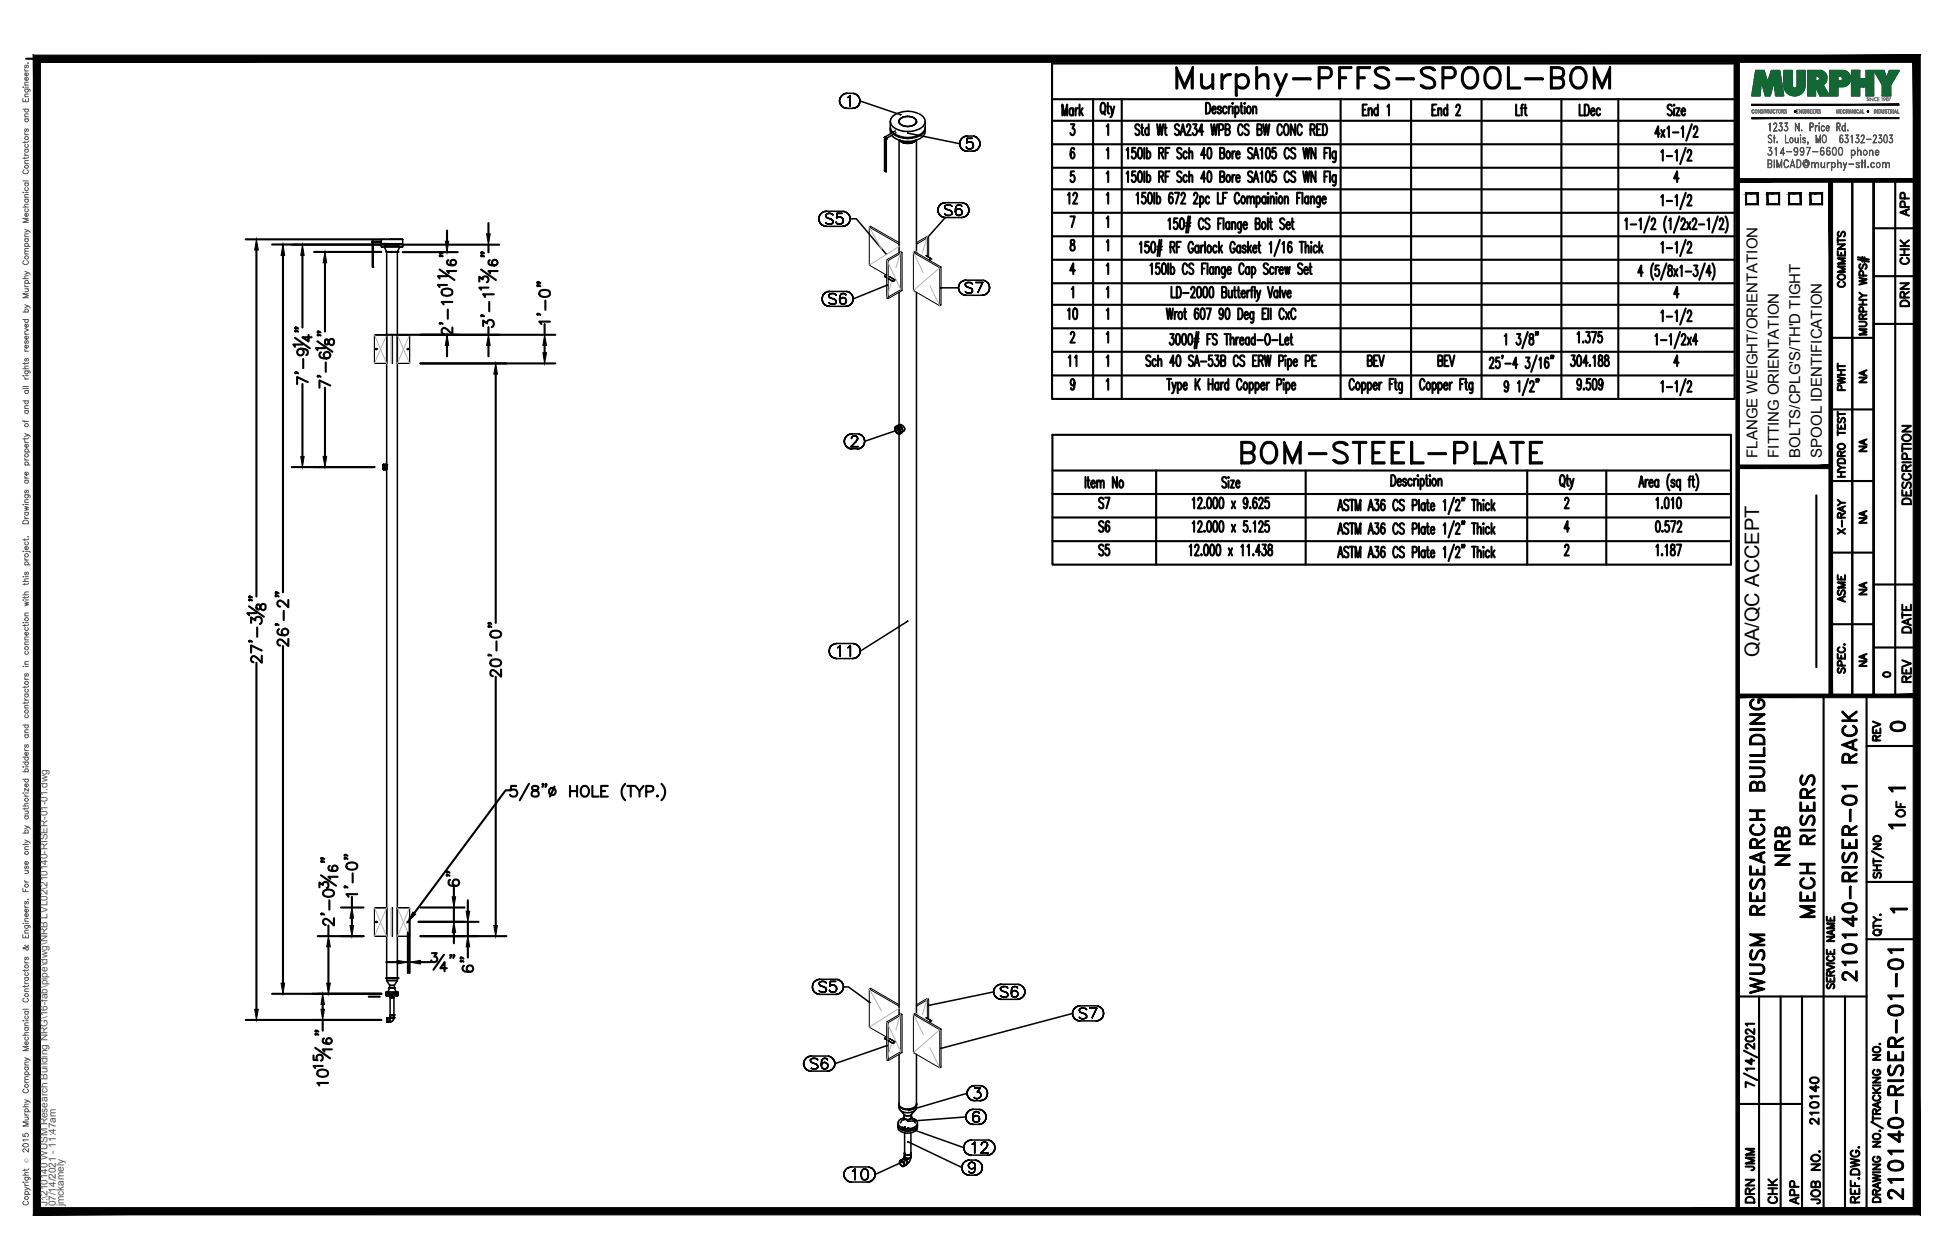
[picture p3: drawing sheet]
<svg xmlns="http://www.w3.org/2000/svg" width="432mm" height="279mm" viewBox="0 0 432 279" stroke-linecap="round" stroke-linejoin="round" font-family="sans-serif">
<defs><g id="words">
<text font-size="10.6" x="259.6" y="22.6">Murphy-PFFS-SPOOL-BOM</text>
<text font-size="8.8" x="273.8" y="104.1">BOM-STEEL-PLATE</text>
<g font-size="6.6">
<text x="397.6" y="193" transform="rotate(-90 397.6 193)">NRB</text>
<text x="403.2" y="204.6" transform="rotate(-90 403.2 204.6)">MECH RISERS</text>
<text x="391.9" y="221.5" transform="rotate(-90 391.9 221.5)">WUSM RESEARCH BUILDING</text>
<text x="412.4" y="218.7" transform="rotate(-90 412.4 218.7)">210140-RISER-01 RACK</text>
<text x="422.6" y="267.1" transform="rotate(-90 422.6 267.1)">210140-RISER-01-01</text>
</g>
<g font-size="5.7">
<text x="242.4" y="113.9">S7</text>
<text x="242.4" y="119.2">S6</text>
<text x="242.4" y="124.5">S5</text>
</g>
<g font-size="5.3">
<text x="417.7" y="163.3">0</text>
<text x="389.8" y="260.7" transform="rotate(-90 389.8 260.7)">JMM</text>
<text x="389.8" y="267.8" transform="rotate(-90 389.8 267.8)">DRN</text>
<text x="399.7" y="268.1" transform="rotate(-90 399.7 268.1)">APP</text>
</g>
<g font-size="4.9">
<text x="239.5" y="46.2" transform="rotate(-90 239.5 46.2)">12</text>
<text x="424" y="49" transform="rotate(-90 424 49)">APP</text>
<text x="424" y="59.6" transform="rotate(-90 424 59.6)">CHK</text>
<text x="409.9" y="64.9" transform="rotate(-90 409.9 64.9)">COMMENTS</text>
<text x="239.5" y="72" transform="rotate(-90 239.5 72)">10</text>
<text x="424" y="69.1" transform="rotate(-90 424 69.1)">DRN</text>
<text x="239.5" y="82.5" transform="rotate(-90 239.5 82.5)">11</text>
<text x="409.9" y="87.8" transform="rotate(-90 409.9 87.8)">PWHT</text>
<text x="424.4" y="112.9" transform="rotate(-90 424.4 112.9)">DESCRIPTION</text>
<text x="409.9" y="119.6" transform="rotate(-90 409.9 119.6)">X-RAY</text>
<text x="409.9" y="134.8" transform="rotate(-90 409.9 134.8)">ASME</text>
<text x="424.4" y="141.5" transform="rotate(-90 424.4 141.5)">DATE</text>
<text x="424.4" y="152.4" transform="rotate(-90 424.4 152.4)">REV</text>
<text x="417.7" y="165.5" transform="rotate(-90 417.7 165.5)">REV</text>
<text x="423" y="182.4" transform="rotate(-90 423 182.4)">OF</text>
<text x="403.9" y="250.5" transform="rotate(-90 403.9 250.5)">210140</text>
<text x="394.8" y="268.1" transform="rotate(-90 394.8 268.1)">CHK</text>
<text x="404.3" y="268.1" transform="rotate(-90 404.3 268.1)">JOB NO.</text>
</g>
<g font-size="4.4">
<text x="414.5" y="86.1" transform="rotate(-90 414.5 86.1)">NA</text>
<text x="414.5" y="101.2" transform="rotate(-90 414.5 101.2)">NA</text>
<text x="414.5" y="117.1" transform="rotate(-90 414.5 117.1)">NA</text>
<text x="414.5" y="133" transform="rotate(-90 414.5 133)">NA</text>
<text x="389.9" y="145.7" transform="rotate(-90 389.9 145.7)">QA/QC ACCEPT</text>
<text x="414.5" y="148.9" transform="rotate(-90 414.5 148.9)">NA</text>
</g>
<text font-size="4" x="416.3" y="151.3">0</text>
<g font-size="3.5">
<text x="417.3" y="176.7">1</text>
<text x="417.3" y="184.9">1</text>
<text x="417.7" y="203.6">1</text>
</g>
<g font-size="3.3">
<text x="389.5" y="101.5" transform="rotate(-90 389.5 101.5)">FLANGE WEIGHT/ORIENTATION</text>
<text x="394.3" y="101.5" transform="rotate(-90 394.3 101.5)">FITTING ORIENTATION</text>
<text x="399.1" y="101.5" transform="rotate(-90 399.1 101.5)">BOLTS/CPLG'S/TH'D TIGHT</text>
<text x="403.8" y="101.5" transform="rotate(-90 403.8 101.5)">SPOOL IDENTIFICATION</text>
</g>
<g font-size="2.2" fill="#545454">
<text x="10.5" y="267.5" transform="rotate(-90 10.5 267.5)">J:\210140 WUSM Research Building NRG\16-fab\pipe\dwg\NRB LVL02\210140-RISER-01-01.dwg</text>
<text x="12.4" y="267.5" transform="rotate(-90 12.4 267.5)">07/14/2021 - 11:47am</text>
<text x="14.1" y="267.4" transform="rotate(-90 14.1 267.4)">jmckamely</text>
</g>
<text font-size="1.3" fill="#545454" x="6.3" y="257.9" transform="rotate(-90 6.3 257.9)">Ó</text>
</g></defs>
<!-- layer: AR-STL -->
<g fill="none" stroke="#000" stroke-width=".34">
<path d="M186.1 22.4l.1 .5-.1-.5M186.2 21.8l-.1 .6 .1-.6M186.2 22.9l.2 .5-.2-.5M186.4 21.4l-.2 .4 .2-.4M186.4 23.4l.4 .3-.4-.3M186.8 21l-.4 .4 .4-.4M186.8 23.7l.4 .2-.4-.2M187.2 20.8l-.4 .2 .4-.2M187.2 23.9l.6 .1-.6-.1M187.8 20.7l-.6 .1 .6-.1M187.8 24h1.2M187.8 20.7h1.2"/>
<path d="M187.9 21.6l.2-.1-.2 .1M188.1 21.5l.4-.3-.4 .3M188.5 21.2v2.4v-2.4M189 24l.5-.1-.5 .1M189.5 20.8l-.5-.1 .5 .1M189.5 23.9l.4-.2-.4 .2M189.9 21l-.4-.2 .4 .2M189.9 23.7l.4-.3-.4 .3M190.3 21.4l-.4-.4 .4 .4M190.3 23.4l.2-.5-.2 .5M190.5 21.8l-.2-.4 .2 .4M190.5 22.9l.1-.5-.1 .5"/>
<path d="M190.6 22.4l-.1-.6 .1 .6 9 3M196.1 30.4h.1M196.1 30.4v.2M196.1 37.8l.3 .2M196.1 30.5l.3 .3M196.1 30.6l.1 .1M196.2 30.4h.1M196.2 30.7h.1M196.2 30.4l-.1-.1v.2M196.2 30.4v.4h.2l-.1-.4 .1 .3h-.2M196.2 30.4l.4 .2M196.3 30.4l-.2 .4v7v-7l.1-.2"/>
<path d="M196.3 30.4l.3 .2-.2 .5v6.9l-.3-.2M196.3 30.3l-.1 .1M196.3 30.4l.1 .1M196.4 30.5v.1M196.4 30.6v.2zM196.4 30.6h.1M196.5 38h.1M196.6 30.6h.1M196.6 30.6l-.3-.3 .3 .3-.1 .4v7l-.4-.2 .4 .2M197.3 26.9a2.32 2.32 0 0 1 2-1.9 5.5 5.5 0 0 1 5.3 .8 1.6 1.6 0 0 1-.7 2.7 5.9 5.9 0 0 1-6-.4l-.4-.6-.2-.6v1.4l.2 .5 .4 .6M197.3 28.3v.2M197.7 30l.8 .7 .8 .4"/>
<path d="M197.8 29.4l-.5-.9 .1 1.1M198.5 29l-2.4 1.4M198.6 29.4l-2.2 1.4M199.3 26.9v.3v-.5v.5M199.3 31.1a6.4 6.4 0 0 0 3.8 0M199.3 31.1v24.9M199.3 27.2l.2 .3M199.4 31.1l.8 .6-.7-.6a2.71 2.71 0 0 0 3.1 .3M199.5 31.1a2.09 2.09 0 0 0 1.7 .6 2.09 2.09 0 0 1-1.7-.6zM199.5 27.5l.7 .4M199.8 31.4h.1M201.3 29.5l11.4 2.4"/>
<path d="M202.6 31.4h.1M202.9 31.2l-.3 .2M202.9 31.1a2.28 2.28 0 0 1-1.7 .6M202.9 26.4l.2 .3v.5M202.9 26.4a2.64 2.64 0 0 0-3.6 .3M202.9 26.4l.2 .5M203 31.1l-.1 .1M203.1 31.1l-.2 .1a2.77 2.77 0 0 1-2.7 .5h1.5l.9-.3M203.1 27.2a2.51 2.51 0 0 1-2.9 .7M203.1 31.1v24.9M205.1 28.3a1.81 1.81 0 0 1-1.2 1.7 5.7 5.7 0 0 1-5.8-.3M205.1 28.5a2.2 2.2 0 0 1-2 2.6"/>
<path d="M205.1 26.9a2.5 2.5 0 0 1-2 3.3 5.6 5.6 0 0 1-4.9-.5M212.7 31.9l.1 .5-.1-.5M212.8 31.4l-.1 .5 .1-.5M212.8 32.4l.2 .4-.2-.4M213 30.9l-.2 .5 .2-.5M213 32.8l.4 .4-.4-.4M213.4 30.5l-.4 .4 .4-.4M213.4 33.2l.5 .2-.5-.2M213.9 30.3l-.5 .2 .5-.2M213.9 33.4l.5 .1-.5-.1M214.3 32.8l-.1-.2 .1 .2M214.3 31.7l.1-.1-.1 .1"/>
<path d="M214.4 30.2l-.5 .1 .5-.1M214.4 33.5h1.2M214.4 30.2h1.2M214.4 30.7l-.1 1 .1-1M214.4 32.9l-.1-.1 .1 .1M214.4 31.6l.3-.2-.3 .2M214.7 33l-.3-.1 .3 .1M214.7 31.4h.4h-.4M215.1 33h-.4h.4M215.1 31.4l.3 .2-.3-.2M215.4 32.9l-.3 .1 .3-.1M215.4 31.6l.3 .2-.3-.2"/>
<path d="M215.5 30.7h-1.1h1.1M215.6 33.5l.5-.1-.5 .1M215.7 32.7l-.3 .2 .3-.2M215.7 31.8l.1 .3-.1-.3M215.8 32.1l-.1 .6zM216.1 30.3l-.5-.1 .5 .1M216.1 33.4l.5-.2-.5 .2M216.6 30.5l-.5-.2 .5 .2M216.6 33.2l.3-.4-.3 .4M216.9 30.9l-.3-.4 .3 .4M216.9 32.8l.3-.4-.3 .4M217.2 31.4l-.3-.5 .3 .5"/>
<path d="M217.2 32.4v-.5v.5M217.2 31.9v-.5v.5M82.6 53.5v.2zM82.6 53.5v.3zM82.6 53.5v.2M82.6 53.9l.1-.1-.1 .1v5.3zM82.7 53.8l-.1 .1v5.3M82.7 53.6v.2zM84.5 54.2v.5M84.5 53.5h-1.9v.2h1.9M84.5 53.1h1.8M84.6 54.2h4.6"/>
<path d="M84.6 54.7h4.6M84.8 53.1h-.3v.9M85.2 54.7l.5 1.1h.6M85.2 54v.2h.5h-.5v.3M85.3 54v.2h.2h-.2M85.5 54.2h.6zM85.7 55.8h.1M85.7 55.9h.1zM85.7 55.8h1.2h-.6M85.7 54.2h.1M85.7 55.9l2.7 .1M85.7 55.9l.1 48.1"/>
<path d="M85.8 55.8l-.1 .1M85.8 55.8h.1M85.8 54.2h.2M85.8 55.9h.2zM85.8 55.8h.2h-.1M85.9 55.8h.1M85.9 54.2h.3M86 55.9h.3h-.3M86 54.2h.4M86.1 54.2h1.2zM86.3 53.1h.6h-.6M86.3 55.8h-.3h.3"/>
<path d="M86.3 55.9h.3h-.3M86.3 54.2h.4M86.6 55.8h-.3h.3M86.6 55.9h.3h-.3M86.6 54.2h.6M86.9 55.8h-.3h.3M86.9 55.8h.6h-.6h.3M86.9 55.9h.3M86.9 55.8h.3M86.9 53.1h.6h-.6M87.2 54.2h.1h-.1M87.2 55.9h.1"/>
<path d="M87.2 55.9h.3h-.3M87.2 55.8h.5M87.3 54.2h.7zM87.5 55.9h.2h-.2M87.5 55.8h.4M87.5 55.8h.4zM87.5 53.1h.6h-.6M87.6 54.2h-.1h.2M87.7 55.9h.3h-.3M88 55.9h.1M88 55.9h.1h-.1M88.1 55.9h.1"/>
<path d="M88 54.2h.3zM88 55.9v161M88.1 53.1h.5h-.5M88.1 55.8v.1M88.3 54.2h.2h-.2M88.3 54.2h.2zM88.4 55.7l-2.7 .1M88.5 54v.2M88.6 53.1h.4h-.4M88.6 54.7l-.5 1.1h-.4M89 53.1h.2h-.2M89.3 54.2v.5"/>
<path d="M89.3 53.1v.9h-4.7M181.5 48.5l.1 .6-.1-.6M181.6 48l-.1 .5 .1-.5M181.6 49.1l.2 .4-.2-.4M181.8 47.5l-.2 .5 .2-.5M181.8 49.5l.4 .4-.4-.4M182.2 47.2l-.4 .3 .4-.3M182.2 49.9l.5 .2-.5-.2M182.7 46.9l-.5 .3 .5-.3M182.7 50.1l.5 .1-.5-.1M183 47.7v.2v-.2M183 47.9l.2 .2-.2-.2"/>
<path d="M183.2 48.1l.1 .1-.1-.1M183.2 46.8l-.5 .1 .5-.1M183.2 50.2h3.6M183.2 46.8h3.6M183.3 47.4l-.3 .3 .3-.3M183.3 49.6l-.3-.2 .3 .2M183.3 48.2l.2 .2-.2-.2M183.5 48.4l.7 .2-.7-.2M183.6 47.3l-.3 .1 .3-.1M183.6 49.7l-.3-.1 .3 .1M184.1 47.3h-.5h.5M184.1 49.7h-.5h.5"/>
<path d="M184.2 48.6l.2 .1-.2-.1M184.4 47.4l-.3-.1 .3 .1M184.4 49.6l-.3 .1 .3-.1M184.4 48.7l.1 .1-.1-.1M184.5 48.8l.1 .3-.1-.3M184.6 47.7l-.2-.3 .2 .3M184.6 49.4l-.2 .2 .2-.2M184.6 49.1v.3v-.3M185.4 49.5l-.1-.2 .1 .2M185.4 48.4l.1-.2-.1 .2M185.5 47.3l-.1 1.1 .1-1.1M185.5 49.6l-.1-.1 .1 .1"/>
<path d="M185.5 48.2l.4-.1-.4 .1M185.9 49.7l-.4-.1 .4 .1M185.9 48.1h.3h-.3M186.2 49.7h-.3h.3M186.2 48.1l.3 .1-.3-.1M186.5 49.6l-.3 .1 .3-.1M186.5 48.2l.3 .3-.3-.3M186.7 47.3h-1.2h1.2M186.8 50.2l.5-.1-.5 .1M186.8 49.4l-.3 .2 .3-.2M186.8 48.5l.1 .3-.1-.3M186.9 48.8l-.1 .6z"/>
<path d="M187.3 46.9l-.5-.1 .5 .1M187.3 50.1l.4-.2-.4 .2M187.7 47.2l-.4-.3 .4 .3M187.7 49.9l.4-.4-.4 .4M188.1 47.5l-.4-.3 .4 .3M188.1 49.5l.3-.4-.3 .4M188.4 48l-.3-.5 .3 .5M188.4 49.1v-.6v.6M188.4 48.5v-.5v.5M188.4 48.5h1.4l6.7 7.9M196.5 56.3h.1M205.8 52.5h.1"/>
<path d="M207.9 46.6l.1 .5-.1-.5M208 46.1l-.1 .5 .1-.5M208 47.1l.2 .5-.2-.5M208.2 45.6l-.2 .5 .2-.5M208.2 47.6l.4 .3-.4-.3M208.6 45.2l-.4 .4 .4-.4M208.6 47.9l.4 .3-.4-.3M209 45l-.4 .2 .4-.2M209 48.2h.5h-.5M209.4 45.7v.3v-.3M209.4 46l.1 .2-.1-.2M209.5 44.9l-.5 .1 .5-.1"/>
<path d="M209.5 46.2l.1 .1-.1-.1M209.5 44.9h3.6M209.6 45.5l-.2 .2 .2-.2M209.6 47.7l-.2-.3 .2 .3M209.6 46.3l.3 .1-.3-.1M209.9 46.4l.7 .2-.7-.2M210 45.4l-.4 .1 .4-.1M210 47.8l-.4-.1 .4 .1M210.4 45.4h-.4h.4M210.4 47.8h-.4h.4M210.6 46.6l.2 .2-.2-.2M210.8 45.5l-.4-.1 .4 .1"/>
<path d="M210.8 47.7l-.4 .1 .4-.1M210.8 46.8l.1 .1-.1-.1M210.9 46.9l.1 .2-.1-.2M211 45.7l-.2-.2 .2 .2M211 47.4l-.2 .3 .2-.3M211 47.1v.3v-.3M211.8 46.4v.6v-.6M211.9 45.9l-.1 .5 .1-.5M211.9 46.6l-.1 .4 .1 .4-.1-.4zM211.9 47.4l.2 .3-.2-.3M212.1 45.5l-.2 .4 .2-.4M212.1 46.4l-.2 .2 .2-.2"/>
<path d="M212.1 47.7l.4 .1-.4-.1M212.5 45.4l-.4 .1 .4-.1M212.5 46.3l-.4 .1 .4-.1M212.5 47.8h.1h-.1M212.6 46.3h-.1h.1M212.6 47.8l.3-.1-.3 .1M212.7 45.4h-.2h.2M212.9 46.4l-.3-.1 .3 .1M212.9 47.7l.3-.3-.3 .3M213 45.5l-.3-.1 .3 .1M213.1 48.2h.5h-.5M213.1 48.2h-3.6l-3.8 4.3"/>
<path d="M213.2 46.6l-.3-.2 .3 .2M213.2 45.7l-.2-.2 .2 .2M213.2 47.4l.1-.3-.1 .3M213.2 46.6l.1 .5zM213.6 45l-.5-.1 .5 .1M213.6 48.2l.5-.3-.5 .3M214.1 45.2l-.5-.2 .5 .2M214.1 47.9l.4-.3-.4 .3M214.5 45.6l-.4-.4 .4 .4M214.5 47.6l.2-.5-.2 .5M214.7 46.1l-.2-.5 .2 .5M214.7 47.1l.1-.5-.1 .5"/>
<path d="M214.8 46.6l-.1-.5 .1 .5M182.2 66.3l.1 .5-.1-.5M182.3 65.8l-.1 .5 .1-.5M182.3 66.8l.2 .5-.2-.5M182.5 65.3l-.2 .5 .2-.5M182.5 67.3l.4 .3-.4-.3M182.9 64.9l-.4 .4 .4-.4M182.9 67.6l.5 .2-.5-.2M183.4 64.7l-.5 .2 .5-.2M183.4 67.8l.5 .1-.5-.1M183.8 65.4v.2v-.2M183.8 65.6v.3v-.3"/>
<path d="M183.8 65.9l.2 .1-.2-.1M183.9 64.6l-.5 .1 .5-.1M183.9 67.9h3.6M183.9 64.6h3.6M184 65.2l-.2 .2 .2-.2M184 67.3l-.2-.2 .2 .2M184 66l.2 .1-.2-.1M184.2 66.1l.7 .2-.7-.2M184.3 65.1l-.3 .1 .3-.1M184.3 67.5l-.3-.2 .3 .2M184.8 65.1h-.5h.5M184.8 67.5h-.5h.5"/>
<path d="M184.9 66.3l.2 .1-.2-.1M185.1 65.2l-.3-.1 .3 .1M185.1 67.3l-.3 .2 .3-.2M185.1 66.4l.1 .2-.1-.2M185.2 66.6l.1 .2-.1-.2M185.3 65.4l-.2-.2 .2 .2M185.3 67.1l-.2 .2 .2-.2M185.3 66.8v.3v-.3M186.1 66.1v.6v-.6M186.3 65.5l-.2 .6 .2-.6M186.3 66.3l-.2 .4 .2 .4-.2-.4zM186.3 67.1l.2 .2-.2-.2"/>
<path d="M186.5 65.2l-.2 .3 .2-.3M186.5 66.1l-.2 .2 .2-.2M186.5 67.3l.3 .2-.3-.2M186.8 65.1l-.3 .1 .3-.1M186.8 66l-.3 .1 .3-.1M186.8 67.5h.1h-.1M186.9 66h-.1h.1M186.9 67.5l.4-.2-.4 .2M187.1 65.1h-.3h.3M187.3 66.1l-.4-.1 .4 .1M187.3 67.3l.2-.2-.2 .2M187.4 65.2l-.3-.1 .3 .1"/>
<path d="M187.5 66.3l-.2-.2 .2 .2M187.5 65.4l-.1-.2 .1 .2M187.5 67.9l.5-.1-.5 .1M187.5 67.1l.1-.3-.1 .3M187.5 66.3l.1 .5zM188 64.7l-.5-.1 .5 .1M188 67.8l.5-.2-.5 .2M188.5 64.9l-.5-.2 .5 .2M188.5 67.6l.3-.3-.3 .3M188.8 65.3l-.3-.4 .3 .4M188.8 67.3l.2-.5-.2 .5M189 65.8l-.2-.5 .2 .5"/>
<path d="M189 66.8l.1-.5-.1 .5M196.6 63.2l-7.5 3.1-.1-.5 .1 .5M199.3 64.8v29.5M203.1 64.8v160.2M208.6 63.8h3.9M212.5 63.8v.5v-.5M212.5 63.3v.5v-.5M212.5 64.3l.3 .5-.3-.5M212.8 62.8l-.3 .5 .3-.5M212.8 64.8l.3 .3-.3-.3M213.1 62.5l-.3 .3 .3-.3M213.1 65.1l.5 .3-.5-.3"/>
<path d="M213.6 62.2l-.5 .3 .5-.3M213.6 65.4l.5 .1-.5-.1M214 63v.2v-.2M214 63.2l.1 .2-.1-.2M214.1 62.1l-.5 .1 .5-.1M214.1 63.4l.1 .1-.1-.1M214.1 65.5h3.6M214.1 62.1h3.6M214.2 62.7l-.2 .3 .2-.3M214.2 64.9l-.2-.2 .2 .2M214.2 63.5l.2 .2-.2-.2M214.4 63.7l.7 .2-.7-.2"/>
<path d="M214.5 62.6l-.3 .1 .3-.1M214.5 65l-.3-.1 .3 .1M215 62.6h-.5h.5M215 65h-.5h.5M215.1 63.9l.2 .1-.2-.1M215.3 62.7l-.3-.1 .3 .1M215.3 64.9l-.3 .1 .3-.1M215.3 64l.2 .1-.2-.1M215.5 64.1v.2v-.2M215.5 63l-.2-.3 .2 .3M215.5 64.7l-.2 .2 .2-.2M215.5 64.3v.4v-.4"/>
<path d="M216.3 62.6h1.5h-1.5M217.7 65.5l.5-.1-.5 .1M217.8 62.6l-1.1 2.4 1.1-2.4M218.2 62.2l-.5-.1 .5 .1M218.2 65.4l.5-.3-.5 .3M218.7 62.5l-.5-.3 .5 .3M218.7 65.1l.4-.3-.4 .3M219.1 62.8l-.4-.3 .4 .3M219.1 64.8l.2-.5-.2 .5M219.3 63.3l-.2-.5 .2 .5M219.3 64.3l.1-.5-.1 .5M219.4 63.8l-.1-.5 .1 .5"/>
<path d="M187.1 97.9l.1 .5-.1-.5M187.2 97.4l-.1 .5 .1-.5M187.2 98.4l.3 .4-.3-.4M187.5 96.9l-.3 .5 .3-.5M187.5 98.8l.4 .4-.4-.4M187.9 96.5l-.4 .4 .4-.4M187.9 99.2l.4 .3-.4-.3M188.3 96.3l-.4 .2 .4-.2M188.3 99.5h.5h-.5M188.6 99h1.6h-1.6M188.8 97.2h.1M188.8 97.1v-.2v.2"/>
<path d="M188.8 96.2l-.5 .1 .5-.1M188.8 96.9l.2-.1-.2 .1M188.8 99.5h1.2M188.8 96.2h1.2M189 96.8l.2-.1-.2 .1M189.2 96.7h.4h-.4M189.6 96.7l.3 .1-.3-.1M189.8 97.9l-1.2 1.1 1.2-1.1M189.9 96.8l.1 .1-.1-.1M190 97.6l-.2 .3 .2-.3M190 96.9l.1 .2-.1-.2M190 99.5h.5h-.5"/>
<path d="M190.1 97.4l-.1 .2 .1-.2M190.1 97.1v.3v-.3M190.5 96.3l-.5-.1 .5 .1M190.5 99.5l.5-.3-.5 .3M191 96.5l-.5-.2 .5 .2M191 99.2l.4-.4-.4 .4M191.4 96.9l-.4-.4 .4 .4M191.4 98.8l.2-.4-.2 .4M191.6 97.4l-.2-.5 .2 .5M191.6 98.4l.1-.5-.1 .5M198.4 94.9v.3M198.4 95.2l.6 .9h.4"/>
<path d="M198.6 94.7l-.2 .2M198.6 94.7a.91 .91 0 0 1 .9 .8M198.8 94.6l.1 .6 .6 .8M198.8 94.6a1.32 1.32 0 0 1 .8 1.4M198.8 94.6l-.2 .1M198.8 94.6h-.3M198.9 94.4l.1-.1a.98 .98 0 0 0-.6 1.1 .98 .98 0 0 0 .9 .9l.2-.1M198.9 94.7a1.33 1.33 0 0 0 .6 1.2v-.4M199 94.4a.93 .93 0 0 1 .8 1.4M199.1 95.3l-7.4 2.6-.1-.5 .1 .5M199.3 94.3a1.17 1.17 0 0 1 .6 1.7M199.3 94.3h-.3"/>
<path d="M199.3 96.3v128.7M199.4 94.2l-.2 .1M199.5 94.2a1.02 1.02 0 0 1 .9 1.3l-.1 .1M199.5 95.5l-.1 .6M199.6 96l-.2 .1M199.6 96l-.1 .2M199.8 96h.1l-.4 .2M200.2 95.7l.1-.1-.2 .1M85 103.1v1M85 103.1v.1zM85 103.2v.1zM85 103.3v.1z"/>
<path d="M85 103.4v.2zM85 103.6v.1v-.1M85 103.7v.2zM85 103.8v.2zM85 103.9v.2zM85 104v.1zM85 104h.1M85 103l.8 .2M85 104l.7 .1M85 103h.4v1.1h-.4zM85 103v1.1M85.4 103v.1"/>
<path d="M85.4 103.1v.1zM85.4 103.2v.1zM85.4 103.3v.1zM85.4 103.4v.2zM85.4 103.6v.1v-.1M85.4 103.7v.2zM85.4 103.8v.2zM85.4 103.9v.2zM85.4 104.1h.1M85.7 104v112.9l2.7-.1M85.8 104h-.1M201.2 137.8l-10.5 6.6-.1-.6 .1 .6"/>
<path d="M183.8 144.4l.1 .5-.1-.5M183.9 143.8l-.1 .6 .1-.6M183.9 144.9l.2 .5-.2-.5M184.1 143.4l-.2 .4 .2-.4M184.1 145.4l.4 .3-.4-.3M184.5 143l-.4 .4 .4-.4M184.5 145.7l.4 .3-.4-.3M184.9 142.8l-.4 .2 .4-.2M184.9 146h.5h-.5M185.4 142.7l-.5 .1 .5-.1M185.4 146h3.6M185.4 142.7h3.6"/>
<path d="M185.7 143.6l.2-.1-.2 .1M185.9 143.5l.3-.3-.3 .3M186.2 143.2v2.4v-2.4M187.9 143.6l.3-.1-.3 .1M188.2 143.5l.3-.3-.3 .3M188.5 143.2v2.4v-2.4M189 146h.6h-.6M189.6 142.8l-.6-.1 .6 .1M189.6 146l.4-.3-.4 .3M190 143l-.4-.2 .4 .2M190 145.7l.4-.3-.4 .3M190.4 143.4l-.4-.4 .4 .4"/>
<path d="M190.4 145.4l.2-.5-.2 .5M190.6 143.8l-.2-.4 .2 .4M190.6 144.9l.1-.5-.1 .5M85.7 216.9h.1M85.7 216.9h.1zM85.7 216.9l2.7 .1M85.8 217.5l.6 1v.6M85.8 216.9l-.1 .6M85.8 217.5h2.2M85.8 216.9h.2M85.8 216.9h.2zM85.8 216.9h.2h-.1"/>
<path d="M86 216.9h.3M86 216.9h.3h-.3M86.1 219.2l1.3-.1 .5 .9M86.1 219l1.3 .1M86.3 216.9h-.3h.3M86.3 216.9h.3M86.3 216.9h.3h-.3M86.4 219.1h.1M86.3 219.1h.1M86.4 219.1h-.1M86.4 219.1h.2M86.4 219.1h.5"/>
<path d="M86.4 219.1l-.5 .9M86.4 218.5h1M86.5 219.1h.1M86.5 219.1h.1zM86.6 219.1h.1M86.6 216.9h-.3h.3M86.6 216.9h.3M86.6 216.9h.3h-.3M86.6 219.1h.2h-.2M86.6 219.1h.4M86.8 219.1h-.2h.2M86.8 219.1h.1h-.1"/>
<path d="M86.9 219.1h-.1h.1M86.9 219.1h.1h-.1M86.9 219.1h.1M86.9 219.1h.5M86.9 216.9h-.3h.3M86.9 216.9h.6M87 219.1h.2h-.2M87 219.1h.2M87.2 219.1h.1h-.1M87.2 219.1h.1M87.3 219.1h.1M87.4 219.1h.1"/>
<path d="M87.5 216.9h.6v.6M87.5 216.9h-.6h.8M87.5 216.9h-.3h.3M87.5 216.9h.2M87.5 216.9h.6h-.1M87.7 216.9h-.2h.2M87.7 216.9h.3M88 216.9h-.3h.3M88 217.5l-.6 1v.6M88.1 216.9h.1M88.1 216.9h-.1h.1M180.1 218.8l.1 .6-.1-.6"/>
<path d="M180.2 218.3l-.1 .5 .1-.5M180.2 219.4l.2 .4-.2-.4M180.4 217.8l-.2 .5 .2-.5M180.4 219.8l.3 .4-.3-.4M180.7 217.5l-.3 .3 .3-.3M181.2 217.2l-.5 .3 .5-.3M181.6 218v.2v-.2M181.6 218.2l.1 .2-.1-.2M181.7 217.2h-.5h.5M181.7 218.4l.1 .2-.1-.2M181.7 217.2h3.6M181.8 217.7l-.2 .3 .2-.3"/>
<path d="M181.8 219.9l-.2-.2 .2 .2M181.8 218.6h.3h-.3M182.1 218.6l.6 .3-.6-.3M182.1 217.6l-.3 .1 .3-.1M182.6 217.6h-.5h.5M182.7 218.9l.3 .1-.3-.1M183 217.7l-.4-.1 .4 .1M183 219.9l-.4 .1 .4-.1M183 219l.1 .1-.1-.1M183.1 219.1l.1 .3-.1-.3M183.2 218l-.2-.3 .2 .3M183.2 219.7l-.2 .2 .2-.2"/>
<path d="M183.2 219.4v.3v-.3M184 219.8l-.2-.2 .2 .2M184 218.6h.1h-.1M184.1 217.6l-.1 1 .1-1M184.1 219.9l-.1-.1 .1 .1M184.1 218.6l.3-.2-.3 .2M184.4 218.4h.4h-.4M184.8 218.4l.3 .2-.3-.2M185.1 219.9l-.3 .1 .3-.1M185.1 218.6l.2 .2-.2-.2M185.2 217.6h-1.1h1.1M185.3 219.7l-.2 .2 .2-.2"/>
<path d="M185.3 218.8l.1 .3-.1-.3M185.4 219.1l-.1 .6zM185.8 217.2h-.5h.5M186.3 217.5l-.5-.3 .5 .3M186.6 217.8l-.3-.3 .3 .3M186.6 219.8l.3-.4-.3 .4M186.9 218.3l-.3-.5 .3 .5M186.9 219.4l.1-.6-.1 .6M187 218.8l-.1-.5 .1 .5M187 218.8h1.1l4.7 3.5M220.2 219.9l.1 .6-.1-.6M220.2 219.9l-14.4 3.1"/>
<path d="M220.3 219.4l-.1 .5 .1-.5M220.6 218.9l-.3 .5 .3-.5M221 218.6l-.4 .3 .4-.3M221.4 218.3l-.4 .3 .4-.3M221.8 219.1v.2v-.2M221.8 219.3l.1 .2-.1-.2M221.9 219.5l.1 .2-.1-.2M221.9 218.3h-.5h.5M221.9 218.3h3.6M222 218.8l-.2 .3 .2-.3M222 219.7l.2 .1-.2-.1M222.2 219.8l.7 .2-.7-.2"/>
<path d="M222.4 218.8h-.4h.4M222.8 218.8h-.4h.4M222.9 220l.3 .1-.3-.1M223.2 218.8h-.4h.4M223.4 219.1l-.2-.3 .2 .3M224.2 219.8v.5v-.5M224.3 219.2l-.1 .6 .1-.6M224.3 220v.8zM224.5 218.8l-.2 .4 .2-.4M224.5 219.8l-.2 .2 .2-.2M224.9 218.8h-.4h.4M224.9 219.7l-.4 .1 .4-.1"/>
<path d="M225 219.7h-.1h.1M225.1 218.8h-.2h.2M225.3 219.8l-.3-.1 .3 .1M225.4 218.8h-.3h.3M225.5 220l-.2-.2 .2 .2M225.5 219.1l-.1-.3 .1 .3M225.5 220l.2 .5zM226 218.3h-.5h.5M226.5 218.6l-.5-.3 .5 .3M226.9 218.9l-.4-.3 .4 .3M227.1 219.4l-.2-.5 .2 .5M227.2 219.9l-.1-.5 .1 .5"/>
<path d="M85.6 220v.4h2.6v.4h-2.6M85.6 220h.1M85.6 220.4h.1M85.6 220.8h.1M85.6 220.4v.4M85.6 220h.2h-.2M85.6 220h2.6v.4M85.8 220.4h-.2h.2M85.8 220.8h-.2h.2M85.8 220h.2h-.2M85.8 225.7h.1M85.8 225.8h.1"/>
<path d="M85.8 225.9h.1M85.8 226v.1v-.1M85.8 226.1v.1v-.1M85.8 226.2h.1M85.8 226.3v.1v-.1M85.8 226.4h.1M85.8 226.5h.1M85.8 226.6h.1M85.8 226.2v.4h.5M85.8 225.7h.5v.9h-.5zM85.9 220.1v.3h.5h-.5v.3M86 220.4h-.2h.2"/>
<path d="M86 220.8h-.2h.2M86 220h.2h-.2M86.1 220.4h.5M86.2 220.4h-.2h.2M86.2 220.8h-.2h.2M86.3 225.7h.1M86.3 225.8v.8M86.3 225.7h-.5v.5M86.3 225.8h.1M86.3 225.9h.1M86.3 226v.1v-.1M86.3 226.1v.1v-.1"/>
<path d="M86.3 226.2h.1M86.3 226.3v.1v-.1M86.3 226.4h.1M86.3 226.5h.1M86.3 225.7v.1M86.4 220.4h.1M86.4 220.4h.8M86.4 225.1l.1 .6M86.4 225.1h1v.6M86.4 225.7h1M86.5 225.7h.1M86.5 220.8l-.1 .4z"/>
<path d="M86.5 220.8v4.9h.8v-4.9M86.5 220.4h.1M86.5 225.1h.1M86.5 221.2h.1M86.5 225.1v.6h-.2M86.6 221.2h.1M86.6 221.2h.4zM86.6 220.4h.2h-.2M86.6 225.7h.1M86.6 220.4h.1M86.7 225.7h.1M86.8 225.7h.1h-.1"/>
<path d="M86.8 220.4h.1M86.9 225.7h.1h-.1M86.9 220.4h.1M87 225.7h.1M87 221.2h.2zM87 220.4h.1M87 220.4h.2h-.2M87 225.1h-.1h.1M87 225.7h-.1h.1M87.1 225.7h.1M87.1 221.2h.2zM87.2 220.4h.1"/>
<path d="M87.2 225.7h.1M87.2 220.4h.5M87.2 225.1l.1 .6a1.01 1.01 0 0 1-1 .9M87.3 225.7h.1M87.4 221.2h.1M87.3 220.8v.4M87.3 220.4h.1M87.3 220.4h.5h-.4M87.4 220.8v.4M87.4 225.6v.1M88 220.2l-.2 .2 .2 .2M88 220.2l.2 .2-.2 .2"/>
<path d="M178.1 235.9l.1 .5-.1-.5M178.2 235.4l-.1 .5 .1-.5M178.2 236.4l.3 .4-.3-.4M178.5 234.9l-.3 .5 .3-.5M178.5 236.8l.3 .4-.3-.4M178.8 234.5l-.3 .4 .3-.4M178.8 237.2l.5 .2-.5-.2M179.3 234.3l-.5 .2 .5-.2M179.3 237.4l.5 .1-.5-.1M179.6 235v.2v-.2M179.6 235.2l.2 .2-.2-.2M179.8 235.4l.1 .2-.1-.2"/>
<path d="M179.8 234.2l-.5 .1 .5-.1M179.8 237.5h3.6M179.8 234.2h3.6M179.9 234.8l-.3 .2 .3-.2M179.9 236.9l-.3-.2 .3 .2M179.9 235.6l.2 .1-.2-.1M180.1 235.7l.7 .2-.7-.2M180.2 234.7l-.3 .1 .3-.1M180.2 237.1l-.3-.2 .3 .2M180.7 234.7h-.5h.5M180.7 237.1h-.5h.5M180.7 220.2l.5 .2-.5-.2"/>
<path d="M180.8 235.9l.2 .1-.2-.1M181 234.8l-.3-.1 .3 .1M181 236.9l-.3 .2 .3-.2M181 236l.1 .2-.1-.2M181.1 236.2l.2 .2-.2-.2M181.2 220.4l.5 .1-.5-.1M181.3 235l-.3-.2 .3 .2M181.3 236.7l-.3 .2 .3-.2M181.3 236.4v.3v-.3M181.7 220.5h3.6M182.1 235.7v.5v-.5M182.1 220l-.3-.1 .3 .1"/>
<path d="M182.1 235.1v.6v-.6M182.1 235.9v.8zM182.1 236.7l.3 .2-.3-.2M182.4 234.8l-.3 .3 .3-.3M182.4 235.7l-.3 .2 .3-.2M182.4 236.9l.3 .2-.3-.2M182.6 220h-.5h.5M182.7 234.7l-.3 .1 .3-.1M182.7 235.6l-.3 .1 .3-.1M182.7 237.1h.1M182.8 235.6h.1M182.8 237.1l.4-.2-.4 .2"/>
<path d="M183 234.7h-.3h.3M183.2 235.7l-.4-.1 .4 .1M183.2 236.9l.2-.2-.2 .2M183.3 234.8l-.3-.1 .3 .1M183.4 237.5l.5-.1-.5 .1M183.4 235.9l-.2-.2 .2 .2M183.4 235l-.1-.2 .1 .2M183.4 236.7l.1-.3-.1 .3M183.4 235.9l.1 .5zM183.9 234.3l-.5-.1 .5 .1M183.9 237.4l.4-.2-.4 .2M184.3 234.5l-.4-.2 .4 .2"/>
<path d="M184.3 237.2l.4-.4-.4 .4M184.4 220l-.3-.1 .3 .1M184.7 234.9l-.4-.4 .4 .4M184.7 236.8l.3-.4-.3 .4M184.8 220h-.4h.4M185 235.4l-.3-.5 .3 .5M185 236.4l.1-.5-.1 .5M185.1 235.9l-.1-.5 .1 .5M185.3 220.5l.5-.1-.5 .1M185.8 220.4l.5-.2-.5 .2M186.3 220.2l.3-.4-.3 .4M196.6 231.8h.1"/>
<path d="M196.6 231.8l-11.5 4.1M199.3 233.8v11M203.1 233.8v11.1M205.9 223h.1M220.3 220.5l.3 .4-.3-.4M220.6 220.9l.4 .4-.4-.4M221 221.3l.4 .2-.4-.2M221.4 221.5l.5 .1-.5-.1M221.9 221.6h3.6M222 221l-.2-.2 .2 .2M222.4 221.1l-.4-.1 .4 .1M222.8 221.1h-.4h.4"/>
<path d="M223.2 221l-.4 .1 .4-.1M223.2 220.1l.1 .1-.1-.1M223.3 220.2l.1 .3-.1-.3M223.4 220.8l-.2 .2 .2-.2M223.4 220.5v.3v-.3M224.3 220.8l.2 .2-.2-.2M224.5 221l.4 .1-.4-.1M224.9 221.1h.1h-.1M225 221.1l.3-.1-.3 .1M225.3 221l.2-.2-.2 .2M225.5 221.6l.5-.1-.5 .1M225.5 220.8l.2-.3-.2 .3"/>
<path d="M226 221.5l.5-.2-.5 .2M226.5 221.3l.4-.4-.4 .4M226.9 220.9l.2-.4-.2 .4M227.1 220.5l.1-.6-.1 .6M237.7 224.7l.1 .5-.1-.5M237.7 224.7l-29.1 7.8M237.8 224.2l-.1 .5 .1-.5M237.8 225.2l.3 .5-.3-.5M238.1 223.7l-.3 .5 .3-.5M238.1 225.7l.3 .3-.3-.3M238.4 223.4l-.3 .3 .3-.3M238.4 226l.5 .3-.5-.3"/>
<path d="M238.9 223.1l-.5 .3 .5-.3M238.9 226.3l.5 .1-.5-.1M239.3 223.9v.2v-.2M239.3 224.1l.1 .2-.1-.2M239.4 223l-.5 .1 .5-.1M239.4 224.3l.1 .1-.1-.1M239.4 226.4h3.6M239.4 223h3.6M239.5 223.6l-.2 .3 .2-.3M239.5 225.8l-.2-.2 .2 .2M239.5 224.4l.2 .2-.2-.2M239.7 224.6l.7 .2-.7-.2"/>
<path d="M239.8 223.5l-.3 .1 .3-.1M239.8 225.9l-.3-.1 .3 .1M240.3 223.5h-.5h.5M240.3 225.9h-.5h.5M240.4 224.8l.2 .1-.2-.1M240.6 223.6l-.3-.1 .3 .1M240.6 225.8l-.3 .1 .3-.1M240.6 224.9l.1 .1-.1-.1M240.7 225l.2 .2-.2-.2M240.9 223.9l-.3-.3 .3 .3M240.9 225.6l-.3 .2 .3-.2M240.9 225.2v.4v-.4"/>
<path d="M241.5 223.5h1.6h-1.6M243 226.4l.5-.1-.5 .1M243.1 223.5l-1.1 2.4 1.1-2.4M243.5 223.1l-.5-.1 .5 .1M243.5 226.3l.5-.3-.5 .3M244 223.4l-.5-.3 .5 .3M244 226l.3-.3-.3 .3M244.3 223.7l-.3-.3 .3 .3M244.3 225.7l.2-.5-.2 .5M244.5 224.2l-.2-.5 .2 .5M244.5 225.2l.1-.5-.1 .5M244.6 224.7l-.1-.5 .1 .5"/>
<path d="M187.1 259.9v.5v-.5M187.4 259.4l-.3 .5 .3-.5M187.8 259.1l-.4 .3 .4-.3M188.2 258.9l-.4 .2 .4-.2M188.8 258.8l-.6 .1 .6-.1M188.8 258.8h3.5M189 259.7l.2-.1-.2 .1M189.2 259.6l.3-.4-.3 .4M189.5 259.2v2.4v-2.4M191 259.7l-.1 .6 .1-.6M191.2 259.4l-.2 .3 .2-.3M191.5 259.2l-.3 .2 .3-.2"/>
<path d="M191.8 259.2h-.3h.3M192.1 259.4l-.3-.2 .3 .2M192.3 259.7l-.2-.3 .2 .3M192.3 259.7l.2 .9zM192.8 258.9l-.5-.1 .5 .1M193.3 259.1l-.5-.2 .5 .2M193.7 259.4l-.4-.3 .4 .3M193.9 259.9l-.2-.5 .2 .5M199.1 249.5l-.1 .1M199.2 244.8l.1 .4M199.3 245.1v.8l1.2 1.4-.1-.2M199.3 244.6l-.1 .3"/>
<path d="M199.3 245.1l.5 .6 .4 .2M199.3 245.1v-.2v.3M199.3 245.2l.5 .5 .4 .2M199.5 245.4l1.2 .5h1M199.5 246.2a2.65 2.65 0 0 0 3.4 0l-1.3 1.2-.6 .1-.5-.2M199.5 257.3l.6 .2 .3 .6M199.6 257.4l.5 .1M199.8 258.5l-.1-.2 .1 .2M199.8 245.6h.1M199.9 250.3l1.3 .3 1.4-.3M200 249.9v.3l.6-.3-.6 .3v.4M200.1 257.5l.2 .5"/>
<path d="M200.1 257l.1-.1-.7 .5-.1 .3 .3 .6-.3-.6 .2-.3M200.2 257.6l.2 .5-.1 .5M200.2 257l-.1 .1M200.2 257.8l.1 .2M200.2 245.9l1 .2M200.2 245.9l1 .1M200.2 257l-.6 .4M200.3 247.9a1.34 1.34 0 0 0-1.3 1.3 1.34 1.34 0 0 0 1.1 1.4 2.86 2.86 0 0 0 2.2 0M200.3 256.9l-.1 .1M200.3 256.9l.3 .1M200.3 256.9h-.1M200.3 258h.1"/>
<path d="M200.3 256.9l-.1 .1 .1-.1M200.3 256.9h.2h-.2M200.3 247.7a.86 .86 0 0 0 1.4 .5M200.3 256.9h.1M200.4 258.1l-.1 .5M200.4 247.6l-.1 .2M200.4 247.1v.6v-.1M200.4 247.6l-.1 .1M200.4 247.7l.1 .4 .3 .1M200.5 256.9l.1 .1-.1-.1M200.5 255.8v-.1v.9M200.5 256.6l.4 .3-.3-.2"/>
<path d="M200.5 256.4v.2M200.5 251.2v5.3v-.1M200.5 256.5l.1 .2M200.5 255.7v.9l-.2 .3M200.5 255.8l.4 .3zM200.5 255.6v.2M200.5 256.6l.1 .1M200.6 257l.3 .4M200.6 256.9h.1M200.6 248.1h.1M200.6 257l.4 .5M200.6 248.1h-.3"/>
<path d="M200.6 248.1l-.3 .3M200.6 250.7l.6 .1M200.8 248.2h.8M200.8 248.2l-.3-.1-.1-.4-.9 1.3M200.8 258.2h.1M200.9 258.3l-.6 .3M200.9 256.9h.1h-.1M200.9 257.4l.1 .1M200.9 258.2l-.6 .4-.5-.1 .5 .1M201 256.9h.4h-.2M201 257.5v.7M201 256.1h-.1h.1"/>
<path d="M201 256.1h.4zM201 257.2l-7 3.2-.1-.5 .1 .5M201 257.5l.1 .2M201.1 257.7l-.1 .4zM201.3 250.1h.1M201.2 253.1l.1 .1zM201.2 256.9h-.2h.4M201.2 256.9h.2M201.3 250.1l12.3 4.4M201.3 253.2l11.9 5.7M201.4 256.9h.2h-.2M201.4 256.1l.5-.1 .1-.3v.9l-.6 .3"/>
<path d="M201.6 256.9l.1-.1-.1 .1M201.6 256.1l.3-.4v.8a2.23 2.23 0 0 1-1 1.8M201.7 256.8l.1-.1-.1 .1M201.8 256.2h.1M201.8 256.7h.1M201.8 248.1h.1M201.9 256.6h.1M201.9 256.4v.1M201.9 256.5v-.1v.1M201.9 251.2v5.4M201.9 255.6h.1M202 248.1l-.4 .1"/>
<path d="M202 256.4v.1M202 247.9l-.2 .2h.1M202 247.9v-.2l.9 1.3M202 247.6l.1 .2-.2 .3M202 247.7v.2M202 247.1l-.1 .2M202 247.1v.6M202.2 247.9l.1 .1a1.08 1.08 0 0 1 1.1 1.1 1.08 1.08 0 0 1-1.1 1 2.87 2.87 0 0 1-3.2-.7l-.1-.4M202.6 248.6l.1 .1M202.6 245.6h.1M202.6 245.6l-1.4 .3M202.7 248.6v.1"/>
<path d="M202.7 250.4l-.9 .4M203.1 245.1v-.2a1.69 1.69 0 0 1-1.9 1.1M203.1 244.6a.84 .84 0 0 1-.5 1.1l-1.4 .4M203.1 245.1v.8l-.2 .3M203.1 244.8v.3l-.5 .5M203.4 249.6a1.44 1.44 0 0 1-1.6 1.6 2.31 2.31 0 0 1-2.8-1.2v-.4a1.39 1.39 0 0 0 1.1 1M203.4 249.5l-.3 .7M203.4 249.5l-.3 .6-.4 .3M203.4 249v.5M213.2 258.9l.1 .5-.1-.5M213.3 258.4l-.1 .5 .1-.5M213.3 259.4l.2 .5-.2-.5"/>
<path d="M213.5 257.9l-.2 .5 .2-.5M213.5 259.9l.4 .4-.4-.4M213.6 254.5l.1 .5-.1-.5M213.7 253.9l-.1 .6 .1-.6M213.7 255l.2 .5-.2-.5M213.9 257.6l-.4 .3 .4-.3M213.9 253.5l-.2 .4 .2-.4M213.9 255.5l.4 .3-.4-.3M214.1 247.7l.1 .5-.1-.5M214.1 247.7l-12.8 1M214.2 247.2l-.1 .5 .1-.5M214.2 248.2l.2 .5-.2-.5"/>
<path d="M214.3 253.1l-.4 .4 .4-.4M214.3 255.8l.5 .3-.5-.3M214.4 242.4v.5v-.5M214.4 242.4l-13.1 3.9M214.4 257.3l-.5 .3 .5-.3M214.4 246.7l-.2 .5 .2-.5M214.4 248.7l.3 .3-.3-.3M214.4 241.9v.5v-.5M214.4 242.9l.3 .5-.3-.5M214.7 258.5v-.1v.1M214.7 258.4l.1-.4-.1 .4M214.7 241.5l-.3 .4 .3-.4"/>
<path d="M214.7 243.4l.3 .4-.3-.4M214.7 246.3l-.3 .4 .3-.4M214.7 249l.5 .2-.5-.2M214.8 252.9l-.5 .2 .5-.2M214.8 256.1h.5h-.5M214.8 258.9l-.1-.4 .1 .4M214.8 258l.2-.2-.2 .2M214.9 257.2l-.5 .1 .5-.1M214.9 257.2h1.2M214.9 260l-.1-.3 .1 .3M215 259.1l-.2-.2 .2 .2M215 257.8l.4-.1-.4 .1"/>
<path d="M215 241.1l-.3 .4 .3-.4M215 243.8l.5 .2-.5-.2M215.2 246.1l-.5 .2 .5-.2M215.2 249.2l.5 .1-.5-.1M215.3 252.8l-.5 .1 .5-.1M215.3 256.1h3.6M215.3 252.8h3.6M215.4 259.2l-.4-.1 .4 .1M215.4 257.7h.1M215.5 259.2h.1M215.5 257.7l.3 .1-.3-.1M215.5 240.8l-.5 .3 .5-.3"/>
<path d="M215.5 244l.6 .1-.6-.1M215.5 253.7l.2-.1-.2 .1M215.6 247.5v.6v-.6M215.7 253.6l.4-.3-.4 .3M215.7 246l-.5 .1 .5-.1M215.7 249.3h1.2M215.7 246h1.2M215.8 246.9l-.2 .6 .2-.6M215.8 247.7l-.2 .4 .2 .4-.2-.4zM215.8 248.5l.2 .2-.2-.2M215.8 259.1l-.3 .1 .3-.1M215.8 260l-.3 .1 .3-.1"/>
<path d="M215.8 257.8l.3 .2-.3-.2M215.8 243.1l.3 .4zM216 246.6l-.2 .3 .2-.3M216 247.5l-.2 .2 .2-.2M216 248.7l.3 .2-.3-.2M216.1 240.7l-.6 .1 .6-.1M216.1 241.2h1.2h-1.2M216.1 243.5l.6 .1zM216.1 253.3v2.4v-2.4M216.1 258.9l-.3 .2 .3-.2M216.1 259.7l-.3 .3 .3-.3M216.1 258v.9z"/>
<path d="M216.1 244.1h1.1M216.1 240.7h1.1M216.1 259.1v.6v-.6M216.1 258.5v.6v-.6M216.3 246.5l-.3 .1 .3-.1M216.3 247.4l-.3 .1 .3-.1M216.3 248.9h.1h-.1M216.4 247.4h-.1h.1M216.4 248.9l.4-.2-.4 .2M216.6 257.3l-.5-.1 .5 .1M216.6 246.5h-.3h.3M216.6 242.1h.4h-.4"/>
<path d="M216.8 247.5l-.4-.1 .4 .1M216.8 248.7l.2-.2-.2 .2M216.9 246.6l-.3-.1 .3 .1M216.9 249.3l.6-.1-.6 .1M217 242.1l.2 .2-.2-.2M217 257.6l-.4-.3 .4 .3M217 247.7l-.2-.2 .2 .2M217 246.8l-.1-.2 .1 .2M217 248.5l.1-.3-.1 .3M217 247.7l.1 .5zM217.1 243.5l-.4 .1 .4-.1M217.2 242.3l.1 .1-.1-.1"/>
<path d="M217.2 244.1l.5-.1-.5 .1M217.3 241.2l-.7 .9 .7-.9M217.3 243.3l-.2 .2 .2-.2M217.3 242.4l.1 .3-.1-.3M217.4 242.7l-.1 .6zM217.4 255.7h1.6h-1.6M217.4 257.9l-.4-.3 .4 .3M217.4 259.9l.3-.5-.3 .5M217.5 246.1l-.6-.1 .6 .1M217.5 249.2l.4-.2-.4 .2M217.5 253.9v-.2v.2M217.5 253.7l.2-.2-.2 .2"/>
<path d="M217.7 253.5v-.1v.1M217.7 258.4l-.3-.5 .3 .5M217.7 259.4v-.5v.5M217.7 240.8l-.5-.1 .5 .1M217.7 244l.5-.2-.5 .2M217.7 253.4l.3-.1-.3 .1M217.7 258.9v-.5v.5M217.9 246.3l-.4-.2 .4 .2M217.9 249l.4-.3-.4 .3M218 253.3h.5h-.5M218.2 241.1l-.5-.3 .5 .3M218.2 243.8l.4-.4-.4 .4"/>
<path d="M218.3 246.7l-.4-.4 .4 .4M218.3 248.7l.2-.5-.2 .5M218.5 253.3l.2 .1-.2-.1M218.5 247.2l-.2-.5 .2 .5M218.5 248.2l.1-.5-.1 .5M218.6 254.5l-1.2 1.2 1.2-1.2M218.6 241.5l-.4-.4 .4 .4M218.6 243.4l.2-.5-.2 .5M218.6 247.7l-.1-.5 .1 .5M218.7 253.4l.1 .1-.1-.1M218.8 241.9l-.2-.4 .2 .4M218.8 242.9l.1-.5-.1 .5"/>
<path d="M218.8 254.2l-.2 .3 .2-.3M218.8 253.5l.1 .2-.1-.2M218.9 242.4l-.1-.5 .1 .5M218.9 254l-.1 .2 .1-.2M218.9 256.1h.5h-.5M218.9 253.7v.3v-.3M219.4 252.9l-.5-.1 .5 .1M219.4 256.1l.5-.3-.5 .3M219.9 253.1l-.5-.2 .5 .2M219.9 255.8l.3-.3-.3 .3M220.2 253.5l-.3-.4 .3 .4M220.2 255.5l.3-.5-.3 .5"/>
<path d="M220.5 253.9l-.3-.4 .3 .4M220.5 255v-.5v.5M220.5 254.5v-.6v.6M187.1 260.4v.5v-.5M187.1 260.9l.3 .5-.3-.5M187.4 261.4l.4 .4-.4-.4M187.8 261.8l.4 .2-.4-.2M188.2 262l.6 .1-.6-.1M188.8 262.1h3.5M190.9 260.3v.3v-.3M190.9 260.6l.1 .6-.1-.6M191 261.2l.2 .3-.2-.3"/>
<path d="M191.2 261.5l.3 .1-.3-.1M191.5 261.6h.3h-.3M191.8 261.6l.3-.1-.3 .1M192.1 261.5l.2-.3-.2 .3M192.3 262.1l.5-.1-.5 .1M192.3 261.2l.2-.6-.2 .6M192.8 262l.5-.2-.5 .2M193.3 261.8l.4-.4-.4 .4M193.7 261.4l.2-.5-.2 .5M193.9 260.9l.1-.5-.1 .5M213.9 260.3l.5 .2-.5-.2M214.4 260.5l.5 .1-.5-.1"/>
<path d="M214.9 260.6h1.2M215.3 260.1l-.4-.1 .4 .1M215.5 260.1h-.2h.2M216.1 260.6l.5-.1-.5 .1M216.6 260.5l.4-.2-.4 .2M217 260.3l.4-.4-.4 .4"/>
</g>
<g fill="#000">
<circle cx="196.2" cy="30.4" r=".17"/>
<circle cx="197.9" cy="29.4" r=".17"/>
<circle cx="82.6" cy="59.2" r=".17"/>
<circle cx="86.9" cy="54.2" r=".17"/>
<circle cx="87.2" cy="54.2" r=".17"/>
<circle cx="87.5" cy="54.2" r=".17"/>
<circle cx="87.7" cy="54.2" r=".17"/>
<circle cx="87.9" cy="54.2" r=".17"/>
<circle cx="88" cy="54.2" r=".17"/>
<circle cx="88.1" cy="54.2" r=".17"/>
<circle cx="85" cy="104.1" r=".17"/>
<circle cx="85.4" cy="104.1" r=".17"/>
<circle cx="85.7" cy="103.1" r=".17"/>
<circle cx="86.9" cy="216.9" r=".17"/>
<circle cx="87.4" cy="219.1" r=".17"/>
<circle cx="87.5" cy="216.9" r=".17"/>
<circle cx="87.7" cy="216.9" r=".17"/>
<circle cx="85.8" cy="226.6" r=".17"/>
<circle cx="85.8" cy="225.7" r=".17"/>
<circle cx="86.3" cy="226.6" r=".17"/>
<circle cx="86.4" cy="225.7" r=".17"/>
<circle cx="86.5" cy="225.1" r=".17"/>
<circle cx="86.5" cy="225.7" r=".17"/>
<circle cx="86.7" cy="225.1" r=".17"/>
<circle cx="86.7" cy="225.7" r=".17"/>
<circle cx="86.8" cy="225.1" r=".17"/>
<circle cx="86.8" cy="225.7" r=".17"/>
<circle cx="87" cy="225.1" r=".17"/>
<circle cx="87" cy="225.7" r=".17"/>
<circle cx="87.1" cy="225.1" r=".17"/>
<circle cx="87.1" cy="225.7" r=".17"/>
<circle cx="87.3" cy="225.1" r=".17"/>
<circle cx="87.3" cy="225.7" r=".17"/>
<circle cx="87.4" cy="225.7" r=".17"/>
<circle cx="87.4" cy="225.1" r=".17"/>
<circle cx="87.4" cy="220.4" r=".17"/>
<circle cx="200.1" cy="257.6" r=".17"/>
<circle cx="200.3" cy="258" r=".17"/>
<circle cx="200.6" cy="256.7" r=".17"/>
<circle cx="200.7" cy="256.8" r=".17"/>
<circle cx="200.9" cy="256.9" r=".17"/>
</g>
<g fill="none" stroke="#000" stroke-width=".22">
<path d="M192.7 50.4l.3-.2 6.3 3.6M193 58.6l-.3 .2M193 50.2v.3M196.5 57.6l3.2-1.8v8.4l-3.2 1.9zM196.9 57.8v8.4M199.3 54.2l-6.6-3.8v8.4l3.6 2.1M199.7 55.8l.3 .2-3.1 1.8-.4-.2M200 56v8.4M202.5 56l5.8 3.4v8.4l-5.8-3.4zM202.5 56l.3-.2 5.8 3.4-.3 .2M202.8 55.8v.4M203.1 53.8l2.5-1.4v4.5"/>
<path d="M205.3 56.7l1 .6-1.1-.7 1.1 .7-.3 .4M205.3 56.7l1.1 .6-.3 .5M205.3 56.7l1.1 .6M205.6 52.4l.3 .2-2.8 1.6M205.9 52.6v4.5M206.4 57.3h.1M206.4 57.4h.1M208.6 59.2v8.4M83 74.2h2.7h-2.7v6.4v-6.4h2.7v6.4v-6.4v6.4h-2.7zM83.6 77.4h.1M87 74.2h-.2v6.4h.2h-.2v-6.4h.2v6.4M88.1 74.2h2.7v6.4h-2.7z"/>
<path d="M90.6 77.4h.1M90.8 74.2h-2.7h2.7M90.8 74.2v6.4v-6.4M196.1 61.3l.4 .3M196.1 61.3l.1 .1M196.2 61.4l.3 .2M196.2 61.4h.1M196.5 60.9v.1M196.5 61.6l-.4-.3 .4 .3M196.5 61h.1M196.5 61l-.2-.1-.2 .4M196.9 61.8l1.1 .6"/>
<path d="M197.2 61.3l1.1 .7M197.9 62.4l-1-.6 1.1 .6M197.9 62.4h.1M198.3 62l-1.2-.7 1.1 .7-.3 .4M198.3 62v.1M198.3 62.1h.1M198.3 62.1l-.3 .3M199.7 64.2l.3 .2-3.1 1.8-.4-.1M202.8 64.2l-.3 .2M208.3 67.5l.3 .1-.3 .2M83 80.6h2.7h-2.7M90.8 80.6h-2.7h2.7"/>
<path d="M83 207.6h2.7h-2.7M83 201.3h2.7h-2.7v6.3v-6.3h2.7v6.3v-6.3v6.3h-2.7zM83.6 204.5h.1M87 201.3h-.2v6.3h.2h-.2v-6.3h.2v6.3M88.1 201.3h2.7v6.3h-2.7zM90.6 204.5h.1M90.8 207.6h-2.7h2.7M90.8 201.3h-2.7h2.7M90.8 201.3v6.3v-6.3M192.7 219.3l.3-.2 6.3 3.7M193 219.1v.4M193 227.6l-.3 .2"/>
<path d="M196.1 230.3l.4 .3M196.1 230.3l.1 .1M196.2 230.4l.3 .2M196.3 230.3l-.1 .1M196.4 229.9l-.3 .4M196.4 229.9l.1 .1M196.4 229.9h.1M196.5 229.9v.1M196.5 230h.1M196.5 226.6l3.2-1.8v8.4l-3.2 1.8zM196.5 230.6l-.4-.3 .4 .3M196.5 230v-.1v.1"/>
<path d="M196.9 226.8v8.4M196.9 230.7l1.1 .7M197.2 230.3l1.1 .7M198.3 231l-1.2-.7 1.1 .6-.3 .2 .1 .3M198.3 231h.1M198.3 231l-.3 .4M199.3 223.1l-6.6-3.8v8.5l3.6 2.1M199.7 233.2l.3 .2-3.1 1.8-.4-.2M199.7 224.8l.3 .1-3.1 1.9-.4-.2M200 224.9v8.5M202.5 224.9l5.8 3.4v8.5l-5.8-3.4zM202.5 224.9l.3-.1 5.8 3.4-.3 .1"/>
<path d="M202.8 224.8v.3M202.8 233.2l-.3 .2M203.1 222.8l2.5-1.4v4.4M205.6 221.4l.3 .2-2.8 1.5M205.9 221.6v4.4M206.3 226.3l-1.1-.7 1.1 .7-.3 .3M206.4 226.3l-1.1-.6 1.1 .6-.3 .4M206.4 226.3h.1M206.4 226.4h.1M208.3 236.4l.3 .2-.3 .2M208.6 228.2v8.4"/>
<circle cx="83.4" cy="77.4" r=".17"/>
<circle cx="90.4" cy="77.4" r=".17"/>
<circle cx="83.4" cy="204.4" r=".16"/>
<circle cx="90.4" cy="204.4" r=".16"/>
</g>
<g fill="none" stroke="#b3b3b3" stroke-width=".22">
<path d="M192.7 50.4l2.7 4.8M196.5 57.6l3.2 6.6M199.3 54.6l-6.6 4.2M199.7 55.8l-1.1 3.6M202.5 56l2.2 4.5M203.1 55.7l.3 .5M205.6 52.4l-1.1 3.6M208.3 59.4l-5.8 5M83 74.2l2.7 6.4M85.7 74.2l-2.7 6.4M86.8 74.2v6.4v-6.4M88.1 74.2l2.7 6.4"/>
<path d="M90.8 74.2l-2.7 6.4M197.6 62.5l-1.1 3.6M206.1 63.3l2.2 4.5M83 201.3l2.7 6.3M85.7 201.3l-2.7 6.3M86.8 201.3v6.3v-6.3M88.1 201.3l2.7 6.3M90.8 201.3l-2.7 6.3M192.7 219.3l2.7 4.9M196.5 226.6l3.2 6.6M197.6 231.4l-1.1 3.6M199.3 223.6l-6.6 4.2"/>
<path d="M199.7 224.8l-1.1 3.6M202.5 224.9l2.2 4.5M203.1 224.7l.3 .4M205.6 221.4l-1.1 3.6M206.1 232.3l2.2 4.5M208.3 228.3l-5.8 5.1"/>
</g>
<!-- layer: PS-BDR -->
<g fill="#000" stroke="#000" stroke-width=".22">
<path d="M388.3 26.1v.2l32.6-.2zM388.3 26.3l32.6-.2v.2z"/>
<path d="M388.3 23.1v.3l32.6-.3zM388.3 23.4l32.6-.3v.3z"/>
<path d="M7.4 12.2v257.2l1.6-1.6zM7.4 12.2l1.6 1.6v254zM7.4 12.2l1.6 1.6 416.6-1.6zM9 13.8l416.6-1.6-1.5 1.6zM425.6 12.2l-1.5 1.6 1.5 255.6zM424.1 13.8l1.5 255.6-1.5-1.6zM7.4 269.4h418.2l-1.5-1.6zM9 267.8h415.1l-416.7 1.6z"/>
</g>
<!-- layer: PS-BDR-T -->
<g fill="none" stroke="#000" stroke-width=".47">
<path d="M415.3 40v114.3h-4.7v-114.2v114.2h-4.8v-114.2M387 42.9h2.6v2.4h-2.6zM391.8 42.9h2.6v2.4h-2.6zM396.6 42.9h2.5v2.4h-2.5zM401.3 42.9h2.6v2.4h-2.6zM411.8 57.5l2.5 .5M411.8 57.1l2.5 .5M412.4 58.6a.59 .59 0 0 0-.3 .5 .59 .59 0 0 0 .4 .5l.3-.1 .3-.8 .4-.1a.64 .64 0 0 1 0 1M412.8 57v1M413.3 57.1v1M405.8 74.9h9.5M412.1 71.3l1.4 .1a.52 .52 0 0 1 .2 .6 .52 .52 0 0 1-.4 .4h-1.2"/>
<path d="M412.1 61.6l1.7 .4-1.7 .3 1.7 .4-1.7 .4M412.1 67.5h1.7M412.1 66.5h1.7M412.1 64.9l.8 .6M412.9 70.7l-.1-.9-.4-.1-.3 .3v.7h1.7M412.9 66.5v1M413 69.1l-.1-.9-.5-.1-.3 .3v.7h1.7M413 61.1l-.1-.9-.5-.1-.3 .3v.7h1.7M413.8 73h-1.7l1.7 .6-1.7 .6h1.7M413.8 65.5h-.9l-.8 .6M413.8 69.7l-.9 .5M405.8 90.8h9.5"/>
<path d="M407.4 94.1v1h1.6v-1M407.4 96h1.6M407.4 91.3v1.1M407.4 95.4v1.1M407.4 91.8h1.6M407.4 98.7a.79 .79 0 0 1 1-.3 .79 .79 0 0 1 .5 .9 .78 .78 0 0 1-1 .3 .78 .78 0 0 1-.5-.9zM407.6 92.7a.59 .59 0 0 0-.3 .5 .59 .59 0 0 0 .4 .5l.3-.1 .3-.8 .4-.1a.65 .65 0 0 1 0 1M408.1 94.5v.6M402.6 109.8v38.1M405.8 106.7h9.5M407.4 105.7h1.6M407.4 104.7h1.6"/>
<path d="M407.4 103.1l.7 .6M407.4 102a.9 .9 0 0 1 1.6 .2v.5h-1.6zM408.1 101.1l-.1-.9-.3-.1-.3 .3v.7h1.6M408.1 104.7v1M409 103.7h-.9l-.7 .6M409 100.1l-.9 .5M405.8 122.5h9.5M405.8 138.4h9.5M407.4 145v1h1.6v-1M407.6 148.2a.59 .59 0 0 0-.3 .5 .59 .59 0 0 0 .4 .5l.3-.2 .3-.7 .4-.1a.65 .65 0 0 1 0 1M407.7 143.5a.59 .59 0 0 0-.3 .7 .59 .59 0 0 0 .6 .5h.4a.59 .59 0 0 0 .6-.5 .59 .59 0 0 0-.4-.7M408.1 145.4v.6"/>
<path d="M408.2 147.6l-.1-.9-.4-.2-.3 .4v.7h1.6M408.8 142.9h.2z"/>
</g>
<!-- layer: PS-DIM -->
<path d="M5.8 13h419" fill="none" stroke="#000" stroke-width=".47"/>
<!-- layer: 0 -->
<g fill="none" stroke="#000" stroke-width=".47">
<path d="M415.3 40v114.3M420.1 40v114.3M415.3 50.6h9.5M415.3 61.2h9.5M415.3 71.8h9.5M415.3 129.6h9.5M415.3 143.6h9.5M386.6 238l2.9 1.5M386.6 233l2.9 1.5M387 230l.8-.2a.85 .85 0 0 1 1.1 .6 1.14 1.14 0 0 1-1.9 0zM388.2 234.8v1.2l-1.2-.8h1.9M388.9 237h-1.9l.3 .4"/>
<path d="M388.9 231.4v1.2l-1-.8-.6-.3-.3 .2v.5l.4 .3M388.9 228.2v1.1l-1-.8-.6-.3-.3 .2v.5l.4 .3M388.9 227h-1.9l.3 .4M388.9 240.7l-1.9-.8v1.2"/>
</g>
<g fill="#000" stroke="#000" stroke-width=".22">
<path d="M384.8 13l.8 255.6v-255.6zM384.8 13l.8 255.6h-.8z"/>
<path d="M385.2 39.6v.8l39.6-.8zM385.2 40.4l39.6-.8v.8z"/>
<path d="M424.5 40l.8 114.3v-114.3zM424.5 40l.8 114.3h-.8z"/>
<path d="M385.2 153.9v.8l39.6-.8zM385.2 154.7l39.6-.8v.8z"/>
</g>
<!-- layer: PS-LOGO -->
<g fill="none" stroke="#545454" stroke-width=".22">
<path d="M5.1 19.3h.1zM5.5 19.8h.9l.2 .1v.4M5.5 15.3v.3l.3 .1M5.5 18.9h.8M5.5 15.7h.8M5.5 19.3h.8M5.7 19.8a.38 .38 0 0 0-.1 .5 .38 .38 0 0 0 .6 0 .38 .38 0 0 0-.1-.5M5.7 14.4l-.2 .3v.3h.3l.1-.4 .2-.2 .2 .3-.2 .4M6.1 17.2a.38 .38 0 0 1 .1 .5 .38 .38 0 0 1-.6 0 .38 .38 0 0 1 .1-.5h.1v.7M6.1 16.2a.38 .38 0 0 1 .1 .5 .38 .38 0 0 1-.6 0 .38 .38 0 0 1 .1-.5h.1v.6M6.2 13.9v.1zM6.3 18.2l-.8 .1v.3l.2 .3"/>
<path d="M5.1 21.8v.7h1.2v-.7M5.1 24.2h1.2M5.4 37.7a.43 .43 0 0 0-.3 .5 .43 .43 0 0 0 .4 .3h.3a.43 .43 0 0 0 .5-.3 .43 .43 0 0 0-.3-.5M5.5 34v.3l.3 .1M5.5 29.4v.3l.3 .2M5.5 31.3v.4M5.5 34.8v.4M5.5 36.2h.8M5.5 34.4h.8M5.5 33.1h.8M5.5 29.9h.8M5.5 26.4h.8"/>
<path d="M5.5 25.9h.8M5.5 21.4h.8M5.7 33.1a.38 .38 0 0 0-.1 .5 .38 .38 0 0 0 .6 0 .38 .38 0 0 0-.1-.5M5.7 32a.4 .4 0 0 0-.1 .6 .4 .4 0 0 0 .6 0 .4 .4 0 0 0-.1-.6M5.7 28.6l-.2 .2v.3h.3l.1-.4 .2-.1 .2 .2-.2 .4M5.7 26.4a.38 .38 0 0 0-.1 .5 .38 .38 0 0 0 .6 0 .38 .38 0 0 0-.1-.5M5.7 24.2a.38 .38 0 0 0-.1 .6 .38 .38 0 0 0 .6 0 .38 .38 0 0 0-.1-.6M5.7 22.1v.4M6.3 35.6h-.8v.3l.2 .3M6.3 34.8l-.3 .3h-.9M6.3 31.3l-.3 .3h-.9M6.3 25.3h-.8v.3l.2 .3"/>
<path d="M6.3 20.9h-.8v.3l.2 .2M391.9 34.2l.2 .2M392 36.3l.6-.1v-.6l-.6-.1v1.6l.6-.1v-.6h-.6M392.1 30a.44 .44 0 0 1 .7 .2 .38 .38 0 0 0-.6-.2 .38 .38 0 0 0-.1 .5l.4 .3a.46 .46 0 0 1 .2 .7 .46 .46 0 0 1-.7-.1 .41 .41 0 0 0 .6 .1 .41 .41 0 0 0 0-.6l-.6-.4zM392.3 33.3a.53 .53 0 0 1 .5 .8 .53 .53 0 0 1-.9 0 .47 .47 0 0 0 .7 .2l.2-.3M392.4 27.2l-.1 1.9v-1.7l-.2 .2zM392.4 36.3l.3 .1v.6l-.8 .2v-1.8l.8 .2v.6l-.3 .2M392.5 33.4a.51 .51 0 0 1 .3 .5 .51 .51 0 0 1-.3 .5M392.7 32.8l-.7-.1h.8l-.5 .7M392.7 32.7l-.5 .7 .4 .1 .2 .3M393.1 30.5l.4 .1zM393.1 29l.8 .1h-.8l.7-1.3-.2-.5h-.2l-.3 .4 .1-.3a.39 .39 0 0 1 .6 0 .39 .39 0 0 1 0 .5l-.7 1.2"/>
<path d="M393.3 35.4v1.8zM393.3 29.9v1.8zM393.4 33l.4-.3v1.7l-.1-1.6zM393.9 35.4l.5 1.5 .6-1.5v1.8l-.1-1.4-.5 1.4-.5-1.4v1.4zM393.9 31.4l.1 .3zM393.9 31.5l.1 .1zM394.4 28.8l.1 .2M394.7 27.9a.55 .55 0 0 1 .4 .7 .55 .55 0 0 1-.7 .4l-.1-.3 .4 .3 .3-.4M394.7 33.9l.9 .1h-1l.7-1.3v1.7v-1.5l-.6 1.1M394.8 28l.2 .5-.2 .5M395 27.3l-.6-.1h.6l-.3 .8M395 27.2l-.4 .8 .4 .1v.3"/>
<path d="M395.5 28.8l.2 .2M395.7 35.5a.47 .47 0 0 1 .7 .3l-.3-.3h-.3a1.08 1.08 0 0 0 0 1.6h.3l.3-.3a.44 .44 0 0 1-.4 .4 .44 .44 0 0 1-.5-.4l-.1-.7zM395.8 29.9v1.7l.7 .1h-.7zM395.8 27.9a.55 .55 0 0 1 .5 .7 .55 .55 0 0 1-.7 .4l-.1-.3 .4 .3 .4-.4M396 28l.3 .5-.3 .5M396 33.6l1.2 .1zM396.2 27.3l-.6-.1h.7l-.5 .8M396.2 27.2l-.4 .8 .3 .1 .2 .3M396.9 30.6a.57 .57 0 0 1 .7 .4 .57 .57 0 0 1-.4 .7l-.3-.1-.2-.4zM396.9 36.8h.8M397 30.6a.52 .52 0 0 1 .4 .5 .52 .52 0 0 1-.4 .5l-.2-.4zM397 36.7h.7"/>
<path d="M397.3 35.4l.6 1.8-.6-1.5-.5 1.5zM397.7 33.3l.3 .4 .3-.1 .2-.3M397.7 33.1l.3-.3h.3l.2 .3M397.8 34.3h.5M397.9 30.5l.1 1 .3 .1 .3-.2-.3 .3-.3-.1-.1-.2zM398 27.2l.8 1.6v-1.6v1.9l-.8-1.6v1.6zM398 32.8l-.3 .4 .3 .5M398.2 32.8a1.22 1.22 0 0 1 .1 1.6M398.3 35.4h.5a1.05 1.05 0 0 1 0 1.8h-.5zM398.3 35.5a.84 .84 0 0 1 .9 .5 .84 .84 0 0 1-.2 .9l-.7 .2zM398.5 33.5l-.2 .2a.49 .49 0 0 1-.6-.2 .49 .49 0 0 1 .1-.6 .49 .49 0 0 1 .7 0v.4a.81 .81 0 0 1-.5 1.1l-.3-.2 .1 .2M398.5 33.3l-.3 .4"/>
<path d="M398.6 30.5v1.2zM399 30l.1-.1v.3zM399.1 33.3l.3 .4 .3-.1 .1-.3M399.1 33.1l.3-.3h.3l.1 .3M399.1 30h.1M399.1 30.5v1.2zM399.1 34.3h.6M399.4 28.8v.3l-.1-.1zM399.4 28.9h.1M399.4 32.8a.51 .51 0 0 0-.3 .4 .51 .51 0 0 0 .3 .5M399.5 32.8a1.22 1.22 0 0 1 .1 1.6M399.6 31.5h.6"/>
<path d="M399.6 30.8l.6 .6-.2 .3-.4-.1v-.2l.1 .2M399.6 30.7h.6M399.7 30.6v.3M399.8 33.5l-.1 .2a.5 .5 0 0 1-.7-.5 .5 .5 0 0 1 .7-.4l.2 .5a.83 .83 0 0 1-.5 1.1l-.3-.2 .1 .2M399.8 33.3l-.3 .4M399.9 35.6a.74 .74 0 0 1 1 .2 .74 .74 0 0 1-.1 1l-.1-1 .1 .9a.68 .68 0 0 0-.3-1.2 .68 .68 0 0 0-.8 .9 .66 .66 0 0 0 .4 .7 .66 .66 0 0 0 .7-.2 .7 .7 0 0 1-.9 .1 .7 .7 0 0 1-.2-.8zM400 36l.2-.2 .4 .1 .1 .2-.5-.2-.2 .3 .1 .4 .4 .1 .2-.2-.1 .2-.4 .1-.2-.2zM400.1 30.6l.1 .2-.2-.3-.4 .1v.2l.6 .5M400.1 31.2v.4M400.7 31.5h.1M400.8 31.9l-.1-.5 .1 .4-.2 .2M400.8 31.7v.1"/>
<path d="M401.3 28.1l.6-.1v-.6l-.6-.1-.1 1.8v-1.9h.5l.2 .4v.4l-.2 .2h-.4M401.3 32.7l-.7 1.7 .7-1.7h-.9l.9 .1M401.6 36v1.2zM401.8 33.6l1.2 .1zM401.8 36.1h.5l.1 1.1-.2-1-.3-.1-.3 .3zM402.4 27.8v1.3zM402.5 29.9l.5 1.5 .5-1.5v1.8l-.1-1.4-.4 1.4-.4-1.4-.1 1.4zM402.6 36.1h.4l.1 1.1-.1-1-.3-.1-.3 .3zM402.6 27.9l.3-.1-.3 .2-.2 .4zM403.2 27.2l.1 .1v.2zM403.2 27.3h.1M403.2 27.8l.1 1.3z"/>
<path d="M403.5 34l.4 .4 .3-.1 .1-.3M403.5 33.8l.4-.4 .3 .1 .1 .3M403.6 36l.2 1 .3 .1 .3-.2-.3 .3-.4-.1zM403.7 32.8h.5M403.8 32.8l-.2 .2a1.17 1.17 0 0 0 .2 1.4M403.8 27.9l.4-.1 .2 .4-.2-.3a.54 .54 0 0 0-.4 .6 .54 .54 0 0 0 .4 .5l.2-.3-.2 .4h-.2l-.3-.5zM403.8 33.4l-.3 .5M404.1 33.4l.2 .5-.2 .5M404.1 30l.2-.1a.95 .95 0 0 1 .6 .9 .95 .95 0 0 1-.6 .9 1.24 1.24 0 0 1-.2-1.7zM404.1 30.1l.2-.1a.87 .87 0 0 1 .5 .8 .87 .87 0 0 1-.5 .8 1.19 1.19 0 0 1-.2-1.5zM404.2 32.8l.1 .1-.4-.2a1.42 1.42 0 0 0-.2 1.7 .49 .49 0 0 0 .6-.2 .49 .49 0 0 0-.1-.7 .49 .49 0 0 0-.7 .1M404.4 36l.1 1.2z"/>
<path d="M404.8 28.4h.6l-.2-.5a.54 .54 0 0 0-.4 .6 .54 .54 0 0 0 .4 .5l.2-.3-.2 .4a.63 .63 0 0 1-.4-.6 .63 .63 0 0 1 .4-.7l.3 .7h-.7M404.9 34l.3 .4 .3-.1 .2-.3M404.9 33.8l.3-.4 .3 .1 .2 .3M405 36l.1 1.2zM405.1 32.8h.5M405.1 32.8l-.1 .2a1.17 1.17 0 0 0 .2 1.4M405.2 33.4l-.3 .5M405.3 36.1l.3-.1-.5 .5zM405.4 33.4l.3 .5-.3 .5M405.5 32.8l.2 .1a.36 .36 0 0 0-.6-.1l-.2 .6v.8l.2 .2a.49 .49 0 0 0 .6-.2 .49 .49 0 0 0-.1-.7 .49 .49 0 0 0-.7 .1M406 36v1.8zM406.2 36.1a.53 .53 0 0 1 .7 .5 .53 .53 0 0 1-.7 .5l-.2-.2 .3 .2a.51 .51 0 0 0 .5-.5 .51 .51 0 0 0-.5-.5l-.3 .2z"/>
<path d="M406.3 32.8l.4-.1a1.13 1.13 0 0 1 0 1.7h-.1a1.28 1.28 0 0 1-.3-1.6zM406.3 34.3h.6M406.3 32.8h.6M406.4 32.8l-.2 .6 .2 1M406.8 32.8l.2 .6-.2 1M407.2 28.1l.6-.1v-.6l-.6-.1-.1 1.8v-1.9l.7 .1 .1 .7-.3 .2h-.4M407.3 35.4l.1 1.8zM407.5 28.2l.4 .9-.3-.9M407.6 36.1h.5l.1 1.1-.2-1-.3-.1-.3 .3zM407.7 32.8l.3-.1a1.13 1.13 0 0 1 0 1.7h-.1a1.28 1.28 0 0 1-.2-1.6zM407.7 34.3h.5M407.7 32.8h.5"/>
<path d="M407.8 32.8l-.2 .6 .2 1M407.8 31.3l.3 .3 .4-.3M407.8 31l.3-.3 .4 .3M408 30.1h.4M408 30l-.1 .3a1.28 1.28 0 0 0 .2 1.3M408.1 30.7l-.3 .4M408.2 32.8l.2 .6-.2 1M408.2 30.7l.3 .4-.3 .5M408.4 30l.1 .2a.33 .33 0 0 0-.5-.2l-.2 .7 .2 .9a.48 .48 0 0 0 .5-.5 .48 .48 0 0 0-.5-.4l-.2 .1M408.5 27.9l.3-.1 .2 .3-.2-.2a.54 .54 0 0 0-.5 .6 .54 .54 0 0 0 .5 .5l.2-.2-.2 .3-.5-.3zM409 27.2l.1 1.9zM409 37l-.5-1 .5 1.2"/>
<path d="M409 31.4l.1 .2M409.2 30.7l.4 .1 .1 .2M409.3 30.6a.53 .53 0 0 1 .4 .6 .53 .53 0 0 1-.7 .4v-.2a.36 .36 0 0 0 .6 .1l.1-.2M409.3 36l-.6 1.8zM409.4 30.7l.3 .4-.3 .5M409.6 28.8v.3zM409.6 28.9v.1zM409.6 30l-.6-.1h.7l-.4 .8M409.6 29.9l-.4 .8M409.8 36.4h1.1zM410.4 33.3v1.7zM410.6 33.3a.53 .53 0 0 1 .7 .6 .53 .53 0 0 1-.7 .5l-.2-.2 .3 .2a.51 .51 0 0 0 .5-.5 .51 .51 0 0 0-.5-.6l-.3 .2z"/>
<path d="M410.6 29.9l-.1 1.8v-1.6l-.2 .2zM411.3 31.4l.2 .2M411.5 37h.6M411.5 36.4l.6 .3v.2a.38 .38 0 0 1-.3 .3 .38 .38 0 0 1-.4-.3l.2 .2M411.5 36.2h.6M411.6 36.1v.3M411.6 30.6a.52 .52 0 0 1 .5 .6 .52 .52 0 0 1-.7 .4l-.1-.2a.36 .36 0 0 0 .6 .1l.2-.2M411.7 32.7l.1 1.7zM411.8 30.7l.3 .4-.1 .3-.2 .2M412 36.1l.1 .2a.38 .38 0 0 0-.3-.3 .38 .38 0 0 0-.4 .3l.7 .5M412 36.7v.4M412 33.3h.5v1.1v-.8l-.2-.3-.5 .3z"/>
<path d="M412 30l-.6-.1h.7l-.5 .8M412 29.9l-.4 .8 .3 .1 .2 .2M412.5 36l.5 .1zM412.5 31.6l.8 .1h-.8l.7-1.3-.2-.4h-.2l-.3 .3 .1-.2a.39 .39 0 0 1 .6-.1 .39 .39 0 0 1 0 .6l-.7 1.1M412.7 35.4l.1 1.8zM413.2 33.3a.54 .54 0 0 1 .7 .6 .54 .54 0 0 1-.7 .5l-.2-.5zM413.4 35.4l.1 1.8zM413.7 30.8l1 .1zM414 36.9l.2 .1-.1 .2zM414 37l.1 .1zM414.4 33.3v1.1zM414.6 33.3h.5l.1 1.1-.1-1-.3-.1-.4 .3z"/>
<path d="M414.7 36.3l.3-.3 .4 .1v.3v-.2a.46 .46 0 0 0-.7 .4 .46 .46 0 0 0 .7 .4v-.1l-.2 .3a.59 .59 0 0 1-.5-.3 .59 .59 0 0 1 0-.6zM415.2 31.6l.8 .1h-.9a1.94 1.94 0 0 0 .8-1.4l-.2-.3h-.3l-.2 .3 .1-.2 .4-.2 .2 .5-.7 1.3M415.7 33.8h.7l-.2-.5a.48 .48 0 0 0-.5 .6 .48 .48 0 0 0 .6 .4l.1-.2-.1 .3a.53 .53 0 0 1-.6-.5 .53 .53 0 0 1 .6-.6l.2 .6h-.8M416 36.3l.1-.2a.53 .53 0 0 1 .7 .5 .53 .53 0 0 1-.7 .5l-.1-.2zM416.4 31.4l.2 .2M416.7 30.6a.53 .53 0 0 1 .5 .6 .53 .53 0 0 1-.7 .4l-.2-.2 .5 .2 .3-.3M416.9 30.7l.2 .4-.2 .5M417.1 30l-.6-.1h.6l-.4 .8M417.1 29.9l-.5 .8 .4 .1 .1 .2M417.3 36l.1 1.2zM417.5 36.1h.5l.1 1.1-.1-.8-.2-.3-.4 .3zM417.7 30l.3-.1a1.32 1.32 0 0 1 0 1.8l-.3-.1-.2-.7z"/>
<path d="M417.7 31.5h.5M417.7 30.1h.5M417.8 30l-.2 .7 .2 .9M418.2 30l.1 .7-.1 .9M418.3 36.1h.4l.1 1.1-.1-1-.3-.1-.3 .3zM418.8 31.4l.2 .2M419.1 30.6a.53 .53 0 0 1 .4 .6 .53 .53 0 0 1-.7 .4v-.2a.36 .36 0 0 0 .6 .1l.1-.2M419.3 30.7l.2 .4-.2 .5M419.4 30l-.6-.1h.7l-.4 .8M419.4 29.9l-.4 .8 .4 .1 .1 .2M5.1 42.7h.1zM5.1 45.9h1.2"/>
<path d="M5.1 40.1h1.2M5.4 57.8a.43 .43 0 0 0-.3 .5 .43 .43 0 0 0 .4 .4h.3a.43 .43 0 0 0 .5-.4 .43 .43 0 0 0-.3-.5M5.5 50.8l.8 .4-.8 .3M5.5 56.3h.8M5.5 54.6h1.2M5.5 52.9h.8M5.5 52.5h.8M5.5 44.2h.8M5.5 43.8h.8M5.5 40.6h.8M5.5 42.7h.8M5.7 54.6a.38 .38 0 0 1-.1-.5 .38 .38 0 0 1 .6 0 .38 .38 0 0 1-.1 .5"/>
<path d="M5.7 52.9a.38 .38 0 0 0-.1 .6 .38 .38 0 0 0 .6 0 .38 .38 0 0 0-.1-.6M5.7 46.3a.38 .38 0 0 0-.1 .6 .38 .38 0 0 0 .6 0 .38 .38 0 0 0-.1-.6M5.7 44.2a.38 .38 0 0 0-.1 .5 .38 .38 0 0 0 .6 0 .38 .38 0 0 0-.1-.5M5.7 41.6a.38 .38 0 0 0-.1 .6 .38 .38 0 0 0 .6 0 .38 .38 0 0 0-.1-.6M5.7 40.6a.38 .38 0 0 0-.1 .5 .38 .38 0 0 0 .6 0 .38 .38 0 0 0-.1-.5M6.1 47.3a.38 .38 0 0 1 .1 .6 .38 .38 0 0 1-.6 0 .38 .38 0 0 1 .1-.6h.1v.7M6.3 55.7l-.8 .1v.2l.2 .3M6.3 55.1h-.8v.3l.2 .3M6.3 51.8l-.8 .1v.3l.2 .3M6.3 51.2l.4 .4M6.3 48.4h-1.2l1.2 .4-1.2 .5h1.2M6.3 45.3h-.8v.3l.2 .3"/>
<path d="M6.3 43.1l-.8 .1v.3l.2 .3M5.1 70.9h1.2M5.1 69.2h1.2M5.1 61.8h1.2M5.5 77.4v.3l.3 .2M5.5 73.7v.2l.3 .2M5.5 72.8l.8 .4-.8 .3M5.5 67.5l.8 .4-.8 .3M5.5 63.1v.3l.3 .2M5.5 60.1l.8 .4-.8 .3M5.5 77.9h.8M5.5 74.1h.8"/>
<path d="M5.5 64h.8M5.5 63.6h.8M5.5 62.9h1.2M5.7 79.4l-.2 .3v.3h.3l.1-.4 .2-.2 .2 .3-.2 .4M5.7 75.6l-.2 .2v.3h.3l.1-.4 .2-.1 .2 .2-.2 .4M5.7 70.9a.38 .38 0 0 0-.1 .5 .38 .38 0 0 0 .6 0 .38 .38 0 0 0-.1-.5M5.7 69.2a.38 .38 0 0 1-.1-.6 .38 .38 0 0 1 .6 0 .38 .38 0 0 1-.1 .6M5.7 62.9a.38 .38 0 0 1-.1-.6 .38 .38 0 0 1 .6 0 .38 .38 0 0 1-.1 .6M6 64l.3 .3-.1 .3-.7 .1M6.1 76.5a.38 .38 0 0 1 .1 .6 .38 .38 0 0 1-.6 0 .38 .38 0 0 1 .1-.6h.1v.7M6.1 74.5a.38 .38 0 0 1 .1 .6 .38 .38 0 0 1-.6 0 .38 .38 0 0 1 .1-.6h.1v.7M6.1 71.9a.38 .38 0 0 1 .1 .5 .38 .38 0 0 1-.6 0 .38 .38 0 0 1 .1-.5h.1v.6"/>
<path d="M6.3 67.9l.4 .4M6.3 65.1h-1.2l1.2 .5-1.2 .4h1.2M6.3 61.2h-.8v.3l.2 .3M6.3 60.5l.4 .4M5.1 93.2l.2 .3h1M5.1 83.3h.1zM5.1 88.9h1.2M5.1 86.1h1.2M5.1 85.7h1.2M5.1 81.8h1.2M5.5 97.6v.3l.3 .2M5.5 96.1l.8 .4-.8 .3"/>
<path d="M5.5 83.6v.3l.3 .2M5.5 82.2l1 .1 .1 .4M5.5 80.4v.4M5.5 93.2v.4M5.5 97.1v.4M5.5 98.1h.8M5.5 91h.8M5.5 90.6h.8M5.5 86.6h.8M5.5 84.1h.8M5.5 83.3h.8M5.7 91a.38 .38 0 0 0-.1 .6 .38 .38 0 0 0 .6 0 .38 .38 0 0 0-.1-.6"/>
<path d="M5.7 88.9a.38 .38 0 0 0-.1 .5 .38 .38 0 0 0 .6 0 .38 .38 0 0 0-.1-.5M5.7 86.6a.38 .38 0 0 0-.1 .6 .38 .38 0 0 0 .6 0 .38 .38 0 0 0-.1-.6M5.7 82.2a.38 .38 0 0 0-.1 .6 .38 .38 0 0 0 .6 0 .38 .38 0 0 0-.1-.6M6.1 98.5a.38 .38 0 0 1 .1 .6 .38 .38 0 0 1-.6 0 .38 .38 0 0 1 .1-.6h.1v.7M6.3 97.1l-.3 .2h-.9M6.3 96.5l.4 .3M6.3 89.9l-.8 .1v.3l.2 .3M6.3 81.2h-.8v.3l.2 .3M6.3 80.4l-.3 .2h-.9M5.1 111.9h.1zM5.2 115.6a.69 .69 0 0 1 1.1 .1v.4h-1.2zM5.5 114.5v.3l.3 .2"/>
<path d="M5.5 112.3l.8 .2-.8 .2 .8 .3-.8 .2M5.5 109.7h.9l.2 .1v.5M5.5 105.6v.3l.3 .1M5.5 101.6v.2l.3 .2M5.5 119.5v.4M5.5 115h.8M5.5 113.6h.8M5.5 111.4h.8M5.5 106.5h.8M5.5 106h.8M5.5 103.1h1.2M5.5 102h.8"/>
<path d="M5.5 100.2h1.2M5.5 111.9h.8M5.7 113.6a.38 .38 0 0 0-.1 .6 .38 .38 0 0 0 .6 0 .38 .38 0 0 0-.1-.6M5.7 109.7a.4 .4 0 0 0-.1 .6 .4 .4 0 0 0 .6 0 .4 .4 0 0 0-.1-.6M5.7 108.7l-.2 .3v.3h.3l.1-.4 .2-.2 .2 .3-.2 .3M5.7 106.5a.38 .38 0 0 0-.1 .6 .38 .38 0 0 0 .6 0 .38 .38 0 0 0-.1-.6M5.7 103.1a.38 .38 0 0 1-.1-.5 .38 .38 0 0 1 .6 0 .38 .38 0 0 1-.1 .5M5.7 100.2a.4 .4 0 0 1-.1-.6 .4 .4 0 0 1 .6 0 .4 .4 0 0 1-.1 .6M6.1 104.7a.38 .38 0 0 1 .1 .5 .38 .38 0 0 1-.6 0 .38 .38 0 0 1 .1-.5h.1v.7M6.2 119h.1M6.3 119.4l-.3 .3h-.9M6.3 110.8l-.8 .1v.3l.2 .2"/>
<path d="M5.1 138.1h.1zM5.1 133h.1zM5.1 127.9h.1zM5.1 122.2h.1zM5.1 131.9h1.2M5.1 128.9h1.2M5.5 133.4l.8 .3-.8 .2 .8 .2-.8 .3M5.5 123.7v.3l.3 .2M5.5 129.4v.3M5.5 132.3v.4M5.5 138.5v.4M5.5 136.6h.8"/>
<path d="M5.5 125.3h1.2M5.5 124.2h.8M5.5 122.2h1l.2 .3M5.5 138.1h.8M5.5 133h.8M5.5 127.9h.8M5.7 139.2a.38 .38 0 0 0-.1 .5 .38 .38 0 0 0 .6 0 .38 .38 0 0 0-.1-.5M5.7 126.9l-.2 .2v.3h.3l.1-.4 .2-.1 .2 .2-.2 .4M5.7 125.3a.38 .38 0 0 1-.1-.6 .38 .38 0 0 1 .6 0 .38 .38 0 0 1-.1 .6M5.7 120.2a.38 .38 0 0 0-.1 .5 .38 .38 0 0 0 .6 0 .38 .38 0 0 0-.1-.5M6.1 121.2a.38 .38 0 0 1 .1 .5 .38 .38 0 0 1-.6 0 .38 .38 0 0 1 .1-.5h.1v.7M6.3 138.4l-.3 .3h-.9"/>
<path d="M6.3 135.9l-.8 .1v.3l.2 .3M6.3 132.2l-.3 .3h-.9M6.3 131.3h-.8v.3l.2 .3M6.3 129.3l-.3 .3h-.9M6.3 128.3l-.8 .1v.3l.2 .2M5.1 147.8h.1zM5.5 154.8v.3l.3 .2M5.5 150.2v.3l.3 .2M5.5 152.1v.5M5.5 155.6v.5M5.5 157h.8M5.5 155.3h.8"/>
<path d="M5.5 153.9h.8M5.5 150.7h.8M5.5 147.3h.8M5.5 142.9h.8M5.5 141.9h.8M5.5 147.8h.8M5.7 158.5a.38 .38 0 0 0-.1 .5 .38 .38 0 0 0 .6 0 .38 .38 0 0 0-.1-.5M5.7 153.9a.38 .38 0 0 0-.1 .6 .38 .38 0 0 0 .6 0 .38 .38 0 0 0-.1-.6M5.7 152.8a.38 .38 0 0 0-.1 .6 .38 .38 0 0 0 .6 0 .38 .38 0 0 0-.1-.6M5.7 149.4l-.2 .2v.3h.3l.1-.4 .2-.1 .2 .2-.2 .4M5.7 144.4a.38 .38 0 0 0-.1 .6 .38 .38 0 0 0 .6 0 .38 .38 0 0 0-.1-.6M6.1 140.2a.38 .38 0 0 1 .1 .6 .38 .38 0 0 1-.6 0 .38 .38 0 0 1 .1-.6h.1v.7"/>
<path d="M6.3 156.4h-.8v.3l.2 .3M6.3 155.6l-.3 .3h-.9M6.3 152.1l-.3 .3h-.9M6.3 146.7l-.8 .1v.3l.2 .2M6.3 142.4h-.8v.3l.2 .2M6.3 141.3h-.8v.3l.2 .3M5.1 175.8h.1zM5.1 170h.1zM5.1 178.7h1.2M5.1 172.8h1.2M5.1 171.1h1.2M5.1 169h1.2"/>
<path d="M5.1 167.9h1.2M5.1 160.8h1.2M5.5 176.1v.3l.3 .2M5.5 166v.3l.3 .1M5.5 179.1v.4M5.5 179.9h.8M5.5 176.6h.8M5.5 166.4h.8M5.5 162.9h.8M5.5 162.5h.8M5.5 175.8h.8M5.5 170h.8"/>
<path d="M5.7 172.8a.38 .38 0 0 0-.1 .5 .38 .38 0 0 0 .6 0 .38 .38 0 0 0-.1-.5M5.7 171.1a.38 .38 0 0 1-.1-.5 .38 .38 0 0 1 .6 0 .38 .38 0 0 1-.1 .5M5.7 169a.38 .38 0 0 0-.1 .5 .38 .38 0 0 0 .6 0 .38 .38 0 0 0-.1-.5M5.7 167.9a.4 .4 0 0 0-.1 .6 .4 .4 0 0 0 .6 0 .4 .4 0 0 0-.1-.6M5.7 165.1l-.2 .2v.4h.3l.1-.4 .2-.2 .2 .2-.2 .5M5.7 162.9a.38 .38 0 0 0-.1 .6 .38 .38 0 0 0 .6 0 .38 .38 0 0 0-.1-.6M5.7 160.8a.38 .38 0 0 0-.1 .5 .38 .38 0 0 0 .6 0 .38 .38 0 0 0-.1-.5M6 179.9l.3 .4-.3 .2h-.5M6.1 173.8a.38 .38 0 0 1 .1 .6 .38 .38 0 0 1-.6 0 .38 .38 0 0 1 .1-.6h.1v.7M6.1 166.8a.38 .38 0 0 1 .1 .6 .38 .38 0 0 1-.6 0 .38 .38 0 0 1 .1-.6h.1v.7M6.3 179.1l-.3 .3h-.9M6.3 178.1l-.8 .1v.3l.2 .2"/>
<path d="M6.3 174.8v.7l-.8-.7v.7M6.3 161.8l-.8 .1v.3l.2 .3M5.1 197v.7h1.2M5.1 187.3h1.2M5.1 184.7h1.2M5.5 195.2v.2l.3 .2M5.5 186.3l.8 .3-.8 .3M5.5 183.1l.8 .3-.8 .4M5.5 195.6h.8M5.5 193.1h.8M5.5 188.4h.8M5.5 180.9h.8"/>
<path d="M5.7 199.9l-.2 .2v.3h.3l.1-.3 .2-.2 .2 .2-.2 .4M5.7 192.1l-.2 .2v.3h.3l.1-.4 .2-.1 .2 .2-.2 .4M5.7 184.7a.38 .38 0 0 1-.1-.5 .38 .38 0 0 1 .6 0 .38 .38 0 0 1-.1 .5M5.7 180.9a.4 .4 0 0 0-.1 .6 .4 .4 0 0 0 .6 0 .4 .4 0 0 0-.1-.6M5.7 197.3v.4M6 193.1l.3 .4-.3 .2h-.5M6.1 191a.38 .38 0 0 1 .1 .6 .38 .38 0 0 1-.6 0 .38 .38 0 0 1 .1-.6h.1v.7M6.2 199.4h.1zM6.3 187.7l-.8 .1v.3l.2 .3M6.3 186.6l.4 .4M6.3 183.4l.4 .4M5.1 207.2v.8h1.2v-.8"/>
<path d="M5.1 204.8h.1zM5.5 217.7v.3l.3 .1M5.5 213.1v.2l.3 .2M5.5 205.2l1 .1 .1 .4M5.5 200.7v.3l.3 .2M5.5 215v.4M5.5 218.5v.4M5.5 219.9h.8M5.5 218.1h.8M5.5 216.8h.8M5.5 213.5h.8M5.5 206.9h.8"/>
<path d="M5.5 204.3h.8M5.5 201.2h.8M5.5 204.8h.8M5.6 209.6l-.1 .1a.73 .73 0 0 1 .7 .9l-.2 .1-.6-.6-.3 .2 .1 .1 .5-.1 .6-.6-.1-.1M5.7 216.8a.38 .38 0 0 0-.1 .5 .38 .38 0 0 0 .6 0 .38 .38 0 0 0-.1-.5M5.7 215.7a.38 .38 0 0 0-.1 .5 .38 .38 0 0 0 .6 0 .38 .38 0 0 0-.1-.5M5.7 212.2l-.2 .3v.3h.3l.1-.4 .2-.2 .2 .3-.2 .3M5.7 205.2a.38 .38 0 0 0-.1 .6 .38 .38 0 0 0 .6 0 .38 .38 0 0 0-.1-.6M5.7 207.5v.5M6.1 202.6a.38 .38 0 0 1 .1 .6 .38 .38 0 0 1-.6 0 .38 .38 0 0 1 .1-.6h.1v.7M6.1 201.6a.38 .38 0 0 1 .1 .5 .38 .38 0 0 1-.6 0 .38 .38 0 0 1 .1-.5h.1v.7M6.3 219.3h-.8v.3l.2 .3"/>
<path d="M6.3 218.5l-.3 .3h-.9M6.3 215l-.3 .3h-.9M6.3 206.3h-.8v.3l.2 .3M6.3 203.7h-.8v.3l.2 .3M5.1 226.3h.1zM5.1 229.6h1.2M5.1 223.8h1.2M5.4 221.3a.43 .43 0 0 0-.3 .5 .43 .43 0 0 0 .4 .4h.3a.43 .43 0 0 0 .5-.4 .43 .43 0 0 0-.3-.5M5.5 234.5l.8 .4-.8 .3M5.5 238.3h1.2M5.5 236.6h.8M5.5 236.2h.8"/>
<path d="M5.5 227.9h.8M5.5 227.4h.8M5.5 224.3h.8M5.5 226.3h.8M5.7 238.3a.38 .38 0 0 1-.1-.5 .38 .38 0 0 1 .6 0 .38 .38 0 0 1-.1 .5M5.7 236.6a.38 .38 0 0 0-.1 .6 .38 .38 0 0 0 .6 0 .38 .38 0 0 0-.1-.6M5.7 230a.38 .38 0 0 0-.1 .5 .38 .38 0 0 0 .6 0 .38 .38 0 0 0-.1-.5M5.7 227.9a.38 .38 0 0 0-.1 .5 .38 .38 0 0 0 .6 0 .38 .38 0 0 0-.1-.5M5.7 225.3a.38 .38 0 0 0-.1 .5 .38 .38 0 0 0 .6 0 .38 .38 0 0 0-.1-.5M5.7 224.3a.38 .38 0 0 0-.1 .5 .38 .38 0 0 0 .6 0 .38 .38 0 0 0-.1-.5M6.1 231a.38 .38 0 0 1 .1 .6 .38 .38 0 0 1-.6 0 .38 .38 0 0 1 .1-.6h.1v.7M6.3 239.4h-.8v.3l.2 .3"/>
<path d="M6.3 238.7l-.8 .1v.3l.2 .3M6.3 235.5l-.8 .1v.3l.2 .3M6.3 234.9l.4 .3M6.3 232.1h-1.2l1.2 .4-1.2 .5h1.2M6.3 229h-.8v.3l.2 .3M6.3 226.8l-.8 .1v.2l.2 .3M5.1 251.4v.6h.5a.43 .43 0 0 1 0-.6 .43 .43 0 0 1 .6 .1 .43 .43 0 0 1-.2 .6M5.1 245.4h1.2M5.2 253.7a.58 .58 0 0 1 .7-.2 .58 .58 0 0 1 .3 .7 .59 .59 0 0 1-.7 .2 .59 .59 0 0 1-.3-.7zM5.4 241.5a.43 .43 0 0 0-.3 .5 .43 .43 0 0 0 .4 .3h.3a.43 .43 0 0 0 .5-.3 .43 .43 0 0 0-.3-.5M5.5 246.8v.3l.3 .2M5.5 243.8l.8 .4-.8 .3"/>
<path d="M5.5 259.2v.5M5.5 247.7h.8M5.5 247.3h.8M5.5 246.5h1.2M5.5 240h.8M5.7 246.5a.38 .38 0 0 1-.1-.5 .38 .38 0 0 1 .6 0 .38 .38 0 0 1-.1 .5M6 247.7l.3 .5-.3 .2h-.5M6.3 260h-.8v.3l.2 .3M6.3 259.2l-.3 .3h-.9M6.3 254.7v.8l-.8-.7h-.3l-.1 .4 .3 .2M6.3 252.8h-1.2l.2 .3M6.3 248.8h-1.2l1.2 .4-1.2 .5h1.2"/>
<path d="M6.3 244.8l-.8 .1v.3l.2 .2M6.3 244.2l.4 .3M5.1 262.2h.1zM5.1 260.6h1.2M5.4 266.3a.43 .43 0 0 0-.3 .5 .43 .43 0 0 0 .4 .4h.3a.43 .43 0 0 0 .5-.4 .43 .43 0 0 0-.3-.5M5.5 263.2l.8 .4-.8 .3M5.5 262.4v.3l.3 .2M5.5 261.1h.9l.2 .1v.4M5.5 264.9h1.2M5.5 262.9h.8M5.5 262.2h.8M5.7 264.9a.38 .38 0 0 1-.1-.6 .38 .38 0 0 1 .6 0 .38 .38 0 0 1-.1 .6"/>
<path d="M5.7 261.1a.38 .38 0 0 0-.1 .5 .38 .38 0 0 0 .6 0 .38 .38 0 0 0-.1-.5M6.3 263.6l.4 .4"/>
<circle cx="5.9" cy="37" r=".4"/>
<circle cx="5.9" cy="30.6" r=".4"/>
<circle cx="413.5" cy="33.8" r=".48"/>
<circle cx="416.3" cy="36.6" r=".48"/>
<circle cx="5.9" cy="57.1" r=".39"/>
<circle cx="5.9" cy="94.3" r=".4"/>
<circle cx="5.9" cy="101" r=".4"/>
<circle cx="5.9" cy="137.3" r=".39"/>
<circle cx="5.9" cy="123.2" r=".4"/>
<circle cx="5.9" cy="157.8" r=".4"/>
<circle cx="5.9" cy="151.4" r=".4"/>
<circle cx="5.9" cy="143.7" r=".4"/>
<circle cx="5.9" cy="177.3" r=".4"/>
<circle cx="5.9" cy="189.1" r=".39"/>
<circle cx="5.9" cy="196.4" r=".4"/>
<circle cx="5.9" cy="214.3" r=".4"/>
<circle cx="5.9" cy="220.6" r=".4"/>
<circle cx="5.9" cy="240.8" r=".39"/>
<circle cx="5.9" cy="265.6" r=".39"/>
</g>
<!-- layer: PS-BDR -->
<g fill="none" stroke="#136734" stroke-width=".34">
<path d="M388.6 19.6v1.6M388.7 18.9v2.3M388.8 18.2v3M388.9 17.5v3.7M389 16.8v4.4M389.1 16.1v5.1M389.2 15.6v5.6M389.4 15.6v5.6M389.5 15.6v5.6M389.6 15.6v5.6M389.7 15.6v5.6M389.8 15.6v5.6"/>
<path d="M389.9 15.6v5.6M390 15.6v5.6M390.1 15.6v5.3M390.3 15.6v4.2M390.3 15.6v3.1M390.5 15.6v2.5M390.6 15.6v2.9M390.7 15.6v3.4M390.8 15.6v3.7M390.9 15.6v4.2M391 15.6h-1.8l-.9 5.6h1.8l.3-3.2 .9 3.2h1.1l.9-3.2 .3 3.2h1.8l-.9-5.6M391 15.6l.8 2.7 .9-2.7h1.8"/>
<path d="M391 15.6v4.5M391.1 16v4.6M391.3 16.4v4.5M391.4 16.7v4.5M391.5 17.1v4.1M391.6 17.5v3.7M391.7 17.8v3.4M391.8 18.2v3M391.9 18v3.2M392 17.6v3.6M392.2 17.3v3.9M392.2 16.9v4.3"/>
<path d="M392.4 16.6v4.6M392.5 16.2v4.6M392.6 15.9v4.5M392.7 15.6v4.4M392.8 15.6v4M392.9 15.6v3.6M393.1 15.6v3.2M393.1 15.6v2.8M393.3 15.6v2.4M393.4 15.6v3.4M393.5 15.6v4.5M393.6 15.6v5.5"/>
<path d="M393.7 15.6v5.6M393.8 15.6v5.6M393.9 15.6v5.6M394 15.6v5.6M394.2 15.6v5.6M394.3 15.6v5.6M394.4 15.6v5.6M394.5 15.6v5.6M394.6 16.3v4.9M394.7 17v4.2M394.8 17.7v3.5M395 18.4v2.8"/>
<path d="M395 19.1v2.1M395.2 19.8v1.4M395.5 19v-3.4h1.7v3.5M395.5 19a2.28 2.28 0 0 0 2.3 2.2M395.5 15.6v3.9M395.6 15.6v4.3M395.7 15.6v4.5M395.8 15.6v4.7M395.9 15.6v4.8M396.1 15.6v5M396.2 15.6v5M396.3 15.6v5.1"/>
<path d="M396.4 15.6v5.2M396.5 15.6v5.3M396.6 15.6v5.3M396.7 15.6v5.4M396.8 15.6v5.4M396.9 15.6v5.5M397.1 15.6v5.5M397.2 15.6v5.6M397.3 19.2v2M397.3 19.1a.57 .57 0 0 0 .6 .5 .57 .57 0 0 0 .5-.5M397.4 19.4v1.8M397.5 19.5v1.7"/>
<path d="M397.6 19.5v1.7M397.7 19.6v1.6M397.8 19.6v1.6M398 19.6v1.6M398 19.5v1.7M398.2 19.5v1.7M398.3 19.4v1.8M398.5 15.6v5.5M398.6 15.6v5.5M398.7 15.6v5.5M398.9 15.6v5.4M398.9 15.6v5.3"/>
<path d="M399.1 15.6v5.3M399.2 15.6v5.2M399.3 15.6v5.1M399.4 15.6v5M399.5 15.6v4.9M399.6 15.6v4.7M399.7 15.6v4.6M399.9 15.6v4.4M400 15.6v4.2M400.1 19.3v-3.7h-1.7v5.6M400.1 19a2.31 2.31 0 0 1-2.3 2.2M400.8 15.6v5.6"/>
<path d="M401 15.6v5.6M401.1 15.6v5.6M401.2 15.6v5.6M401.3 15.6v5.6M401.4 15.6v5.6M401.5 15.6v5.6M401.6 15.6v5.6M401.7 15.6v5.6M401.9 15.6v5.6M402 15.6v5.6M402.1 15.6v5.6M402.2 15.6v5.6"/>
<path d="M402.3 15.6v5.6M402.4 15.6v5.6M402.5 15.6v1.3M402.5 18v1.3M402.7 15.6v1.3M402.7 18v1.6M402.7 18v1.8M402.9 15.6v1.3M402.9 18v2.1M403 15.6v1.3M403 18v2.3M403.1 15.6v1.3l.2 .3 .1 .4"/>
<path d="M403.1 16.9h-.7v1.1l.7-.1v2.6M403.2 15.6v1.4M403.2 17.9v2.9M403.3 17.8l-.2 .1M403.3 15.6v1.6M403.3 17.7v3.3M403.4 17.7l-.1 .1M403.4 15.6v5.6M403.5 15.6v5.6M403.6 15.7v5.5M403.8 15.7v5.5M403.9 15.7v5.5"/>
<path d="M404 15.8v3M404 18.9v2.3M404.1 15.9v2.9M404.1 19v2.2M404.2 15.9v2.8M404.2 19.1v2.1M404.3 19.2l1.2 2h-2.1M404.3 16v2.6M404.3 19.2v2M404.3 19.1l-.4-.2a1.67 1.67 0 0 0 1.1-1.8 1.67 1.67 0 0 0-1.5-1.5h-2.8v5.6h1.7v-2.1l1 2.1M404.4 16.1v2.4M404.4 19.4v1.8"/>
<path d="M404.5 16.2v2.2M404.5 19.6v1.6M404.7 16.3v2M404.7 19.8v1.4M404.8 16.5v1.6M404.8 20v1.2M404.9 16.7v1.2M405.7 15.6v5.6M405.8 15.6v5.6M405.9 15.6v5.6M406 15.6v5.6M406.1 15.6v5.6"/>
<path d="M406.2 15.6v5.6M406.3 15.6v5.6M406.4 15.6v5.6M406.6 15.6v5.6M406.8 15.6v5.6M406.9 15.6v5.6M407 15.6v5.6M407.1 15.6v5.6M407.2 15.6v5.6M407.3 15.6v5.6M407.4 18h.6M407.4 15.6v1.3"/>
<path d="M407.4 18v1.2M407.6 15.6v1.3M407.6 18v1.2M407.7 15.6v1.3M407.7 18v1.2M407.8 15.6v1.3M407.8 18v1.2M407.9 15.6v1.3M407.9 18v1.2M408 15.6v1.3M408 18v1.2M408 16.9h-.6v1.1"/>
<path d="M408.1 16.9h.1M408.1 15.6v1.3M408.1 18v1.2M408.2 17.9l.1-.1v1.4M408.2 15.6v1.3l.1 .2M408.2 17.9v1.3M408.2 17.9l-.1 .1M408.3 15.6v1.5M408.4 17.1v.5M408.4 17.7v.1M408.5 15.6v3.6M408.5 15.6h-2.9v5.6h1.8v-2"/>
<path d="M408.5 15.6l.7 .2 .5 .4M408.5 15.6v3.6h-1.1M408.7 15.6v3.6M408.8 15.7v3.5M408.9 15.7v3.5M409 15.7v3.4M409.1 15.8v3.3M409.2 15.8v3.2M409.3 15.9v3.1M409.4 16v2.9M409.6 16.1v2.7M409.7 16.2l.3 .5"/>
<path d="M409.7 16.2v2.5l.3-.6M409.7 18.6l-.5 .4-.7 .2M409.8 16.3v2.3M409.9 16.5v1.9M410 16.7v1.5M410.1 16.7l.1 .7-.1 .7M410.1 17v.9M410.4 15.6h1.8h-1.8M410.4 15.6v5.6h1.8v-2h1.4v2h1.7v-5.6h-1.7v2h-1.4v-2M410.6 15.6v5.6M410.7 15.6v5.6M410.8 15.6v5.6"/>
<path d="M410.9 15.6v5.6M411 15.6v5.6M411.1 15.6v5.6M411.3 15.6v5.6M411.5 15.6v5.6M411.6 15.6v5.6M411.7 15.6v5.6M411.8 15.6v5.6M411.9 15.6v5.6M412 15.6v5.6M412.1 15.6v5.6M412.2 17.6v1.6"/>
<path d="M412.4 17.6v1.6M412.5 17.6v1.6M412.6 17.6v1.6M412.7 17.6v1.6M412.8 17.6v1.6M412.9 17.6v1.6M413 17.6v1.6M413.1 17.6v1.6M413.2 17.6v1.6M413.4 17.6v1.6M413.5 17.6v1.6M413.6 17.6v1.6"/>
<path d="M413.7 15.6v5.6M413.8 15.6v5.6M413.9 15.6v5.6M414 15.6v5.6M414.1 15.6v5.6M414.3 15.6v5.6M414.5 15.6v5.6M414.6 15.6v5.6M414.7 15.6v5.6M414.8 15.6v5.6M414.9 15.6v5.6M415 15.6v5.6"/>
<path d="M415.1 15.6v5.6M415.2 15.6v5.6M415.4 15.6h2.2l.6 1.7 .6-1.7h2.2l-1.9 3.2v2.4h-1.9v-2.4zM415.5 15.6v.2M415.6 15.6v.3M415.7 15.6v.6M415.8 15.6v.7M415.9 15.6v.9M416 15.6v1.1M416.2 15.6v1.3M416.2 15.6v1.5M416.4 15.6v1.7"/>
<path d="M416.5 15.6v1.9M416.6 15.6v2.1M416.7 15.6v2.3M416.8 15.6v2.5M416.9 15.6v2.6M417.1 15.6v2.8M417.1 15.6v3M417.3 15.6v5.6M417.4 15.6v5.6M417.5 15.6v5.6M417.6 15.6v5.6M417.7 16v5.2"/>
<path d="M417.8 16.3v4.9M417.9 16.6v4.6M418 17v4.2M418.2 17.3v3.9M418.3 17.1v4.1M418.4 16.8v4.4M418.5 16.5v4.7M418.6 16.2v5M418.7 15.9v5.3M418.8 15.6v5.6M418.9 15.6v5.6M419 15.6v5.6"/>
<path d="M419.2 15.6v3.1M419.3 15.6v2.9M419.4 15.6v2.7M419.5 15.6v2.5M419.6 15.6v2.3M419.7 15.6v2.2M419.8 15.6v2M419.9 15.6v1.8M420.1 15.6v1.6M420.1 15.6v1.4M420.3 15.6v1.2M420.4 15.6v1"/>
<path d="M420.5 15.6v.9M420.6 15.6v.7M420.7 15.6v.5M420.8 15.6v.3M420.9 15.6v.1M388.4 21v.2M388.5 20.3v.9M395.3 20.6v.6M404.9 20.1v1.1M405 20.3v.9M405.1 20.5v.7M405.2 20.7v.5"/>
<path d="M405.3 20.9v.3M405.4 21.1v.1"/>
</g>
<!-- layer: PS-LOGO -->
<g fill="none" stroke="#767676" stroke-width=".22">
<path d="M388.4 24.5l.1-.2 .3 .2a.25 .25 0 0 0-.3-.2 .25 .25 0 0 0-.1 .3l.1 .5 .3-.2a.26 .26 0 0 1-.3 .2 .26 .26 0 0 1-.2-.3zM389.1 24.3h.1a.4 .4 0 0 1 .3 .4 .4 .4 0 0 1-.4 .4l-.1-.3zM389.7 24.3l.5 .7v-.7v.8l-.4-.7-.1 .7zM390.5 24.3l.4 .1a.23 .23 0 0 0-.3-.1 .23 .23 0 0 0-.1 .2l.2 .2a.25 .25 0 0 1 .1 .4 .25 .25 0 0 1-.4-.1h.4l-.3-.4zM391 24.3h.4zM391.2 24.3v.8l.1-.8M391.7 24.7l.3-.1v-.2l-.3-.1v.8v-.8h.3v.3l-.3 .1M391.8 24.7l.3 .4zM392.3 24.3l.1 .7 .1 .1 .2-.2 .1-.6v.6l-.3 .2-.2-.2zM393.1 24.3h.2l.1 .2-.1-.2a.36 .36 0 0 0-.3 .4 .36 .36 0 0 0 .3 .3l.1-.1a.24 .24 0 0 1-.3 .2 .24 .24 0 0 1-.1-.3zM393.6 24.3h.4zM393.8 24.3l.1 .8z"/>
<path d="M394.2 24.4l.2-.1a.41 .41 0 0 1 .3 .4 .41 .41 0 0 1-.4 .4zM395 24.7l.3-.1v-.2l-.3-.1-.1 .8v-.8l.4 .1v.3h-.3M395.1 24.7l.2 .4-.1-.4M395.6 24.3l.4 .1a.23 .23 0 0 0-.2-.1 .23 .23 0 0 0-.2 .2l.2 .2a.25 .25 0 0 1 .2 .4 .25 .25 0 0 1-.5-.1h.5l-.4-.4zM398.3 24.3h.3h-.3v.8h.3h-.3M398.3 24.7h.2h-.2M398.9 24.3l.4 .7v-.7v.8l-.4-.7v.7zM399.7 24.3l.3 .2-.3-.1a.41 .41 0 0 0 .2 .7l.1-.2-.1-.1h.1v.1a.26 .26 0 0 1-.3 .2 .26 .26 0 0 1-.2-.3zM400.2 24.3l.1 .8zM400.5 24.3l.5 .7v-.7v.8l-.4-.7-.1 .7zM401.3 24.3h.3h-.3v.8h.3h-.3M401.3 24.7h.2h-.2"/>
<path d="M401.9 24.3h.3h-.3v.8h.3h-.3M401.9 24.7h.2h-.2M402.5 24.7l.3-.1v-.2l-.3-.1-.1 .8v-.8l.5 .1-.1 .3h-.3M402.7 24.7l.2 .4-.2-.4M403.1 24.3l.4 .1a.23 .23 0 0 0-.2-.1 .23 .23 0 0 0-.2 .2l.3 .2a.25 .25 0 0 1 .1 .4 .25 .25 0 0 1-.4-.1h.4l-.4-.4zM407.1 24.3l.3 .7 .3-.7v.8l-.1-.6-.2 .6-.2-.6-.1 .6zM407.9 24.3h.4h-.3v.8h.3h-.4zM408 24.7h.1h-.1M408.5 24.4l.3-.1 .2 .2a.22 .22 0 0 0-.3-.2 .22 .22 0 0 0-.2 .3l.2 .5 .3-.2a.24 .24 0 0 1-.3 .2 .24 .24 0 0 1-.2-.3zM409.2 25.1v-.8v.8M409.2 24.7h.4M409.6 24.3v.8z"/>
<path d="M409.9 25.1h.1M409.9 24.9h.4M410.1 24.3l.3 .8-.3-.7-.2 .7zM410.5 24.3l.5 .7v-.7v.8l-.4-.7-.1 .7zM411.3 24.3v.8zM411.6 24.3l.4 .2a.25 .25 0 0 0-.3-.2 .25 .25 0 0 0-.1 .3v.2a.24 .24 0 0 0 .1 .3 .24 .24 0 0 0 .3-.2 .26 .26 0 0 1-.3 .2 .26 .26 0 0 1-.2-.3zM412.2 25.1h.1M412.2 24.9h.4M412.3 24.9h.3M412.4 24.3l.3 .8-.3-.7-.2 .7zM412.9 24.3v.8h.3h-.3zM413.9 22h.1a.19 .19 0 0 1 .1 .3 .19 .19 0 0 1-.3-.1"/>
<path d="M414 21.7h.1M414 21.7l-.2 .1 .1 .2M414.3 21.7v.7M415.2 21.7v.7l-.6-.7v.7M415.4 24.3l.1 .8zM415.5 21.9v.3M415.5 22.2l.5 .1M415.7 24.3l.5 .7v-.7v.8l-.4-.7-.1 .7zM416 21.7l-.5 .2M416 21.7h.1M416 22.3h.1M416.2 22h.3"/>
<path d="M416.5 24.3a.42 .42 0 0 1 .4 .4 .42 .42 0 0 1-.4 .4zM416.5 24.3h.2a.4 .4 0 0 1 .2 .5 .4 .4 0 0 1-.4 .3M416.5 21.7h-.3v.7h.3M417.1 21.7h.1v.7M417.1 24.3v.6l.2 .2 .3-.2v-.6v.7l-.2 .1-.3-.1zM417.9 24.3l.3 .1h-.4l.4 .4-.1 .3-.3-.1h.4v-.2l-.4-.3zM417.9 22l-.3 .4M418.1 22.1l.1 .1M418.2 22.3h.3M418.2 21.8l-.1 .4M418.2 21.7h.1M418.3 21.7h.1"/>
<path d="M418.4 21.7h.1M418.4 24.3h.4zM418.5 21.8v.1M418.5 21.8v.4M418.6 24.3v.8v-.8M418.6 25.1h.1M418.7 21.7h.4l-.4 .7M419 24.7l.4-.1v-.2l-.4-.1v.8v-.8l.4 .1v.3h-.4M419 25.1h.1M419.2 24.7l.2 .4-.1-.4M419.7 24.3v.8zM420 24.9h.3"/>
<path d="M420 24.9h.4M420.1 24.3l.3 .8-.3-.7-.2 .7zM420.6 24.3l.1 .8h.3h-.4z"/>
<circle cx="389.3" cy="24.7" r=".33"/>
<circle cx="394.4" cy="24.7" r=".34"/>
<circle cx="417.7" cy="21.9" r=".23"/>
</g>
<g fill="#000" stroke="#000" stroke-width=".22">
<path d="M397.8 24.6l.1 .1zM397.8 24.7h.1l-.1 .1zM397.9 24.7v.2z"/>
<path d="M397.9 24.7v.2l.1-.1zM397.9 24.7h.2l-.1 .1z"/>
<path d="M397.9 24.7h.2zM397.9 24.6h.1l-.1 .1zM397.8 24.6l.1 .1z"/>
<path d="M414 24.6v.2zM413.9 24.8h.1zM414 24.8v.1z"/>
<path d="M414 24.8v.1zM414 24.8h.2z"/>
<path d="M414.1 24.6l-.1 .2zM414 24.6v.2zM414 24.6v.2z"/>
</g>
<g fill="none" stroke="#000" stroke-width=".47">
<path d="M414.9 188.8l2.6 1.4M415.3 187.2h1.6l-1.6 1.1h1.6M415.3 193h1.6M415.3 191.9h1.6M415.3 191h1.6M415.3 190.4v1.1M415.5 193.5l-.2 .5 .2 .6h.3l.4-.9 .5-.2a.7 .7 0 0 1 0 1.1M415.5 185.5a.75 .75 0 0 1 1-.1 .75 .75 0 0 1 .2 1.1 .75 .75 0 0 1-1.1 .1 .75 .75 0 0 1-.1-1.1zM416 191.9v1.1M415.3 204.8v1.1M415.3 205.3h1.6M415.3 203.3l.7 .6"/>
<path d="M415.5 206.3a.75 .75 0 0 1 1-.1 .75 .75 0 0 1 .2 1 .75 .75 0 0 1-1.1 .2 .75 .75 0 0 1-.1-1.1zM416.9 203.9h-.9l-.7 .7M417.1 206.2l-.5 .5M410.2 256.9l1.9 .5-1.9 .4 1.9 .5-1.9 .4M410.3 259.6a1.06 1.06 0 0 1 1.8 .2v.7h-1.9zM410.7 255.1a.69 .69 0 0 0-.5 .8 .69 .69 0 0 0 .8 .6 .83 .83 0 0 0 .9-.2 .83 .83 0 0 0 .2-.9l-.7-.3v.5M412.1 254.3v.2zM414.8 248.8l2.6 1.4M410.2 263.6v1.1h1.9v-1.1M410.2 261.8v1.2h1.9M411.2 266.6l-.1-1.1-.3-.1-.5 .1-.1 1.1h1.9M411.2 262.3v.7"/>
<path d="M411.2 264v.7M412.1 261.2v.2zM412.1 265.4l-.9 .6"/>
</g>
<!-- layer: PS-BOM -->
<g fill="none" stroke="#000" stroke-width=".47">
<path d="M233.2 14.1h151.3v74.4h-151.3zM233.2 22h151.3M233.2 26.8h151.3M233.2 32h151.3M233.2 37.2h151.3M235.5 25.6v-2.4l.5 2.4 .5-2.4v2.4M237.4 27.5h.8l-.5 1a.76 .76 0 0 1 .6 .8 .76 .76 0 0 1-.7 .7l-.3-.5M237.9 24.3l-.3-.3a.88 .88 0 0 0-.6 .8 .88 .88 0 0 0 .6 .8l.3-.3M237.9 24v1.6M238.1 38h-.7l-.1 1 .1-.1a.48 .48 0 0 1 .8 .2v.9a.43 .43 0 0 1-.4 .4 .43 .43 0 0 1-.5-.2v-.3M238.1 33.1v-.2l-.4-.1a1.65 1.65 0 0 0-.3 2l.3 .4a.82 .82 0 0 0 .5-.8 .82 .82 0 0 0-.5-.7l-.2 .1-.2 .6M238.4 24v1.6"/>
<path d="M239 24a.58 .58 0 0 0-.6 .7M239.3 23.2v2.4M239.6 24.7l.4 .9M240 24l-.7 1.1M242.3 22v66.5M244.2 22.9l.1-.1a.68 .68 0 0 1 .7 .9v.9a.52 .52 0 0 1-.7 .6 2.02 2.02 0 0 1-.1-2.3zM244.5 24.8l.5 .6M245.3 28l.3-.5v2.5M245.3 33.2l.3-.4v2.4M245.3 38.5l.3-.5v2.4M245.4 23.6h.5M245.6 22.8v2v.3l.3 .1"/>
<path d="M246.2 23.6l.4 1.6 .4-1.6M246.6 25.2l-.1 .4-.4 .4M248.7 22v66.5M249.7 33.2l.3-.4v2.4M249.7 38.5l.3-.5v2.4M251.7 32.8h-.7l-.1 1 .1-.1a.45 .45 0 0 1 .7 .2l.1 .3a.73 .73 0 0 1-.6 1l-.3-.5M251.7 38h-.7l-.1 1 .1-.1a.48 .48 0 0 1 .7 .2v.9a.43 .43 0 0 1-.3 .4 .43 .43 0 0 1-.5-.2v-.3M252.4 32.9l.4-.1a1.55 1.55 0 0 1 .3 1.9l-.1 .3-.4 .2a2.16 2.16 0 0 1-.2-2.3zM252.4 38.1l.4-.1a1.85 1.85 0 0 1 0 2.4h-.2a2.1 2.1 0 0 1-.2-2.3zM252.6 27.9a.53 .53 0 0 0-.9-.2 .53 .53 0 0 0 .2 .9l.6 .4a.6 .6 0 0 1 .1 .7 .6 .6 0 0 1-.6 .3l-.3-.4M252.9 28.3h.5M253.1 27.5v2l.1 .3 .3 .2"/>
<path d="M253.6 32.8v2.4M253.6 38v2.4M254.2 33.9l.3-.3a.86 .86 0 0 1 .5 .8 .86 .86 0 0 1-.5 .8l-.3-.4M254.2 39.1l.3-.3a.83 .83 0 0 1 .5 .8 .83 .83 0 0 1-.5 .8l-.3-.4M254.2 32.8v2.4M254.2 38v2.4M254.6 28.7l-.2-.4a.86 .86 0 0 0-.6 .9 .86 .86 0 0 0 .6 .8l.2-.4M254.6 27.5v2.5M256.5 27.5l.3 2.5 .4-2.5 .3 2.5 .3-2.5M256.9 33.9l.8-.1 .2-.3-.2-.6-.8-.1v2.4M256.9 39.1h.6l.3-.2 .1-.4-.4-.5h-.6v2.4M257.4 33.9l.5 1.3"/>
<path d="M257.4 39.1l.5 1.3M258.1 28.3h.5M258.3 27.5v2l.1 .3 .2 .2M258.3 33.9h.6M258.3 39.1h.6M259.2 32.8h-.9v2.4M259.2 38h-.9v2.4M261.4 27.9a.53 .53 0 0 0-.9-.2 .53 .53 0 0 0 .2 .9l.6 .4a.6 .6 0 0 1 0 .7 .6 .6 0 0 1-.5 .3l-.4-.4M261.6 30l.6-2.5 .5 2.5M261.9 29.2h.6M261.9 33.1a.51 .51 0 0 0-.5-.3 .51 .51 0 0 0-.5 .3l.2 .6 .6 .4a.63 .63 0 0 1-.2 1.1h-.2l-.4-.4M261.9 38.3a.53 .53 0 0 0-.9-.2 .53 .53 0 0 0 .2 .9l.5 .4a.63 .63 0 0 1-.2 1h-.2l-.4-.4"/>
<path d="M263.1 28.1l.2-.6a.59 .59 0 0 1 .5 1l-.8 1.5h1M263.1 33.9l-.3-.3a.86 .86 0 0 0-.5 .8 .86 .86 0 0 0 .5 .8l.3-.4M263.1 39.1l-.3-.3a.83 .83 0 0 0-.5 .8 .83 .83 0 0 0 .5 .8l.3-.4M263.6 34l.3-.4 .4 .1v1.5M263.6 39.2l.3-.4 .4 .1v1.5M263.6 32.8v2.4M263.6 38v2.4M264.5 27.5h.7l-.4 1a.76 .76 0 0 1 .5 .8 .76 .76 0 0 1-.6 .7l-.3-.5M266.7 29.2h-1l.7-1.7v2.5M267.2 34.4h-1l.7-1.6v2.4M267.2 39.6h-1l.7-1.6v2.4M267.8 32.9l.3-.1a1.55 1.55 0 0 1 .4 1.9l-.2 .3-.3 .2a1.28 1.28 0 0 1-.4-1.4z"/>
<path d="M267.8 38.1l.3-.1a1.85 1.85 0 0 1 0 2.4h-.1a1.28 1.28 0 0 1-.4-1.4zM268.5 27.5l.3 2.5 .3-2.5 .4 2.5 .3-2.5M270.2 28.8h.6a.74 .74 0 0 0 0-1.3h-.6v2.5M270.5 33.9h.5a.61 .61 0 0 0 .4-.6 .61 .61 0 0 0-.4-.5h-.5v2.4h.5l.3-.2 .1-.3a.62 .62 0 0 0-.4-.8M270.5 39.1h.5l.4-.4a.5 .5 0 0 0-.4-.7h-.5v2.4h.5l.3-.2v-.8l-.3-.3M271.6 28.7h.7l.2-.2 .1-.5-.3-.5h-.7v2.5h.7l.2-.3 .1-.5-.3-.5M272 38.9l.1-.1a.83 .83 0 0 1 .6 .8 .83 .83 0 0 1-.6 .8l-.3-.7zM272.1 33.6a.86 .86 0 0 1 .6 .8 .86 .86 0 0 1-.6 .8l-.3-.7 .1-.6zM273.2 33.6v1.6M273.2 38.8v1.6M273.7 33.6l-.3 .1-.2 .5M273.7 38.8l-.3 .1-.2 .6"/>
<path d="M274 34.2h.8l-.3-.6a.88 .88 0 0 0-.5 .8 .88 .88 0 0 0 .5 .8l.3-.4M274 39.5h.8l-.1-.6-.4-.1a.93 .93 0 0 0 .2 1.6l.3-.4M275.4 28.1a.57 .57 0 0 0-.5-.6 1.86 1.86 0 0 0 0 2.5 .57 .57 0 0 0 .5-.6M276.8 27.9a.53 .53 0 0 0-.9-.2 .53 .53 0 0 0 .2 .9l.7 .4a.6 .6 0 0 1 0 .7 .6 .6 0 0 1-.6 .3l-.3-.4M277.6 33.1a.51 .51 0 0 0-.5-.3 .51 .51 0 0 0-.5 .3l.2 .6a.84 .84 0 0 1 .7 .5 .84 .84 0 0 1-.2 1h-.3l-.4-.4M277.6 38.3a.51 .51 0 0 0-.5-.3 .51 .51 0 0 0-.5 .3l.2 .6a.84 .84 0 0 1 .7 .6 .84 .84 0 0 1-.2 .9h-.3l-.4-.4M277.9 35.2l.5-2.4 .6 2.4M278.1 34.4h.7M278.1 39.6h.7M278.7 28.7l.9-.1 .1-.3-.1-.6-.9-.2v2.5l.9-.2 .1-.6-.4-.5M279.4 33.2l.4-.4v2.4M279.4 38.5l.4-.5v2.4"/>
<path d="M280 27.5l.4 2.5 .3-2.5 .3 2.5 .4-2.5M280.8 32.9l.3-.1a1.55 1.55 0 0 1 .4 1.9l-.2 .3-.3 .2a2.16 2.16 0 0 1-.2-2.3zM280.8 38.1l.3-.1a1.85 1.85 0 0 1 0 2.4h-.1a2.1 2.1 0 0 1-.2-2.3zM282.8 32.8h-.7l-.1 1 .3-.2a.84 .84 0 0 1 .6 .8 .84 .84 0 0 1-.6 .8l-.3-.2v-.3M282.8 38h-.7l-.1 1 .5-.2a.86 .86 0 0 1 .4 .8 .86 .86 0 0 1-.6 .8l-.3-.2v-.3M284.2 28.1a.58 .58 0 0 0-.7-.6 2.02 2.02 0 0 0 0 2.5 .58 .58 0 0 0 .7-.6M284.8 27.7l.2-.2a.7 .7 0 0 1 .7 1l-.1 .9a.49 .49 0 0 1-.2 .4 .49 .49 0 0 1-.6 0l-.2-.8v-.5zM285.8 33.3a.52 .52 0 0 0-.7-.5 1.79 1.79 0 0 0 0 2.4 .58 .58 0 0 0 .7-.6M285.8 38.6a.49 .49 0 0 0-.3-.5 .49 .49 0 0 0-.5 0 1.83 1.83 0 0 0 .1 2.3 .58 .58 0 0 0 .7-.6M287.1 27.5v2.5l-1-2.5v2.5M287.1 33.1a.51 .51 0 0 0-.5-.3 .51 .51 0 0 0-.4 .3l.1 .6a.84 .84 0 0 1 .8 .5 .84 .84 0 0 1-.3 1h-.3l-.3-.4M287.1 38.3a.51 .51 0 0 0-.5-.3 .51 .51 0 0 0-.4 .3l.1 .6a.84 .84 0 0 1 .7 .6 .84 .84 0 0 1-.2 .9h-.3l-.3-.4"/>
<path d="M288.6 28.1a.57 .57 0 0 0-.6-.6 1.86 1.86 0 0 0 0 2.5 .57 .57 0 0 0 .6-.6M288.9 32.8l.3 2.4 .4-2.4 .3 2.4 .4-2.4M288.9 38l.3 2.4 .4-2.4 .3 2.4 .4-2.4M290.5 28.7l.8-.1 .2-.3-.2-.6-.8-.2v2.5M291 28.7l.5 1.3M291.6 32.8v2.4l-1-2.4v2.4M291.6 38v2.4l-1-2.4v2.4M291.9 28.7h.6M292.8 27.5h-.9v2.5h.9M293.2 27.5h.5a1.74 1.74 0 0 1 0 2.5h-.5zM293.6 33.9h.5M293.6 39.1h.5"/>
<path d="M294.5 32.8h-.9v2.4M294.5 38h-.9v2.4M294.8 32.8v2.4M294.8 38v2.4M296.1 33.6l-.1 2.1-.2 .3-.3-.2M296.1 33.9l-.3-.3a.88 .88 0 0 0-.5 .8 .88 .88 0 0 0 .5 .8l.3-.4M296.1 38.8l-.1 2.2-.2 .2-.3-.2M296.1 39.1l-.1-.2-.4-.1a.93 .93 0 0 0 .2 1.6l.3-.4M297.2 22v66.5M312.8 22v66.5M328.4 22v66.5M346.1 22v66.5"/>
<path d="M358.7 22v66.5M367.9 29.6h-1l.7-1.6v2.4M368.2 33.7l.4-.5v2.4M368.2 28.8l.8 1.6M369 28.8l-.8 1.6M369.5 34.6h1.2M369.6 28.5l.3-.5v2.4M370.6 23.5a.52 .52 0 0 0-.8-.1 .52 .52 0 0 0 .1 .8l.6 .5a.6 .6 0 0 1-.2 .9h-.3l-.4-.3M370.8 29.4h1.3M371.1 23.2v.2zM371.1 24.1v1.5M371.4 33.7l.3-.5v2.4"/>
<path d="M371.5 24h.8l-.8 1.6h.8M372.1 39.6h-1l.7-1.6v2.4M372.7 24.7h.8l-.2-.7a.86 .86 0 0 0-.6 .8 .86 .86 0 0 0 .6 .8l.2-.3M372.7 28.5l.4-.5v2.4M373.7 32.8l-1.3 3.6M374.1 33.8l.2-.6h.3l.3 .5a2.58 2.58 0 0 1-.9 1.9h1M375 27.5l-1.2 3.7M375.4 28.6l.3-.6h.3l.2 .5a2.46 2.46 0 0 1-.8 1.9h.9M54.5 53.1h30M56.8 55.4v76.9M60.3 54.2h24.2M62.7 56.6v74.7"/>
<path d="M64.7 54.3h19.8M67 56.6v16M69.6 55.9h14.9M72 58.3v15.2M89.3 55.9h12.2M89.3 54.3h21.3M97.4 59.8l3.3 2.3M97.6 56.6v.2l-.2-.1 .2-.1 .5 .2M97.6 56v.2l-.2-.2h.2l.5 .2M99.1 51.1v2.4M99.1 55.9v.1M99.4 57.7a.59 .59 0 0 0-.2 .8 1.24 1.24 0 0 0 1.9-.2 .63 .63 0 0 0-.5-.7 .63 .63 0 0 0-.7 .5 .63 .63 0 0 0 .5 .7"/>
<path d="M106.6 59.8l3.3 2.3M106.8 56.6v.3l-.2-.1 .2-.2 .5 .3M106.8 56v.2l-.2-.1 .2-.1 .5 .2M108.3 49.5v2.3M108.3 54.3v1.7M108.6 57.7a.58 .58 0 0 0-.3 .5 .58 .58 0 0 0 .4 .5 1.14 1.14 0 0 0 1.6-.4 .64 .64 0 0 0-.6-.7 .64 .64 0 0 0-.7 .6 .64 .64 0 0 0 .6 .7M233.2 42h151.3M233.2 47.2h151.3M233.2 52.4h151.3M233.2 57.6h151.3M237.3 48h.9l-.6 2.4M237.4 53.3v.7a.89 .89 0 0 1 .8 .6 .89 .89 0 0 1-.3 1 .74 .74 0 0 1-.7-.8 .74 .74 0 0 1 .7-.7l.2-.1a.5 .5 0 0 0 0-.6 .5 .5 0 0 0-.5-.2z"/>
<path d="M238.3 60h-1.1l.7-1.6v2.4M245.3 43.2l.3-.5v2.5M245.3 48.4l.3-.4v2.4M245.3 53.6l.3-.4v2.4M245.3 58.9l.3-.5v2.4M251.9 43.2l.4-.5v2.5M252.6 54.1l.4-.5v2.4M253.9 42.7h-.7l-.1 1.1 .3-.3a.82 .82 0 0 1 .6 .9 .82 .82 0 0 1-.6 .8l-.3-.5M254.6 42.9l.4-.2a1.9 1.9 0 0 1 0 2.5h-.2a1.31 1.31 0 0 1-.3-1.4zM254.6 53.6h-.7v1.1v-.1a.45 .45 0 0 1 .8 .2v.3a.73 .73 0 0 1-.6 .9l-.3-.4M255 58.9l.3-.5v2.4M255.3 53.7l.4-.1a1.91 1.91 0 0 1 0 2.4h-.1a2.16 2.16 0 0 1-.3-2.3z"/>
<path d="M255.8 42.7v2.5M256.4 43.9l.3-.4a.88 .88 0 0 1 .5 .9 .88 .88 0 0 1-.5 .8l-.3-.4M256.4 42.7v2.5M256.5 55.4h1M256.6 54.7h.9M257 58.4h-.7l-.1 1 .3-.2 .4 .1 .2 .6-.1 .5-.3 .4a.39 .39 0 0 1-.5-.4M257 53.2l-.4 3.6M257.5 53.2l-.5 3.6M257.7 58.5l.4-.1a2 2 0 0 1 0 2.4h-.2a1.2 1.2 0 0 1-.4-1.4zM258.9 58.4v2.4M259 48.9l.3-.5v2.4M259.4 54.8h.6a.64 .64 0 0 0 .4-.6 .64 .64 0 0 0-.4-.6h-.6v2.4"/>
<path d="M259.5 59.5l.3-.3a.83 .83 0 0 1 .5 .8 .83 .83 0 0 1-.5 .8l-.3-.4M259.5 58.4v2.4M259.9 54.8l.5 1.2M260 43.1l-.1-.2-.4-.2a1.9 1.9 0 0 0 0 2.5 .82 .82 0 0 0 .5-.8 .82 .82 0 0 0-.5-.7l-.2 .1-.2 .6M260.4 42.7h1l-.7 2.5M260.8 54.8h.6M261 48.4h-.7l-.1 1 .3-.2a.84 .84 0 0 1 .6 .8 .84 .84 0 0 1-.6 .8l-.3-.4M261.7 48.5l.4-.1a2.06 2.06 0 0 1 0 2.4h-.2a1.31 1.31 0 0 1-.4-1.4zM261.7 53.6h-.9v2.4M261.9 43.3v-.3a.48 .48 0 0 1 .7-.1 .48 .48 0 0 1 0 .8l-.8 1.5h.9M262.9 50.1h.9M262.9 49.4h1"/>
<path d="M263.2 59a.49 .49 0 0 0-.3-.5 .49 .49 0 0 0-.5 0 1.91 1.91 0 0 0 .2 2.3 .51 .51 0 0 0 .6-.6M263.4 48l-.5 3.6M263.8 48l-.5 3.6M264.5 54.2a.58 .58 0 0 0-.7-.6 1.86 1.86 0 0 0 0 2.4 .66 .66 0 0 0 .7-.9h-.4M264.5 58.7a.52 .52 0 0 0-.8-.1 .52 .52 0 0 0 .1 .8l.5 .2a.6 .6 0 0 1 .2 .8 .6 .6 0 0 1-.8 .3l-.1-.3M264.7 43.3v-.3a.48 .48 0 0 1 .7-.1 .48 .48 0 0 1 0 .8l-.8 1.5h.9M265.7 54.8l-.3-.4a.86 .86 0 0 0-.5 .8 .86 .86 0 0 0 .5 .8l.3-.3M265.7 54.4v1.6M266 43.9l.3-.4a.86 .86 0 0 1 .5 .9 .86 .86 0 0 1-.5 .8l-.3-.4M266 43.5v2.4M266.2 54.4v1.6M266.4 59.5h.6"/>
<path d="M266.7 49a.46 .46 0 0 0-.2-.5 .46 .46 0 0 0-.5 0 1.91 1.91 0 0 0 .1 2.3 .52 .52 0 0 0 .6-.6M266.8 54.4l-.4 .2-.2 .5M267.1 53.6v2.4M267.3 58.4h-.9v2.4M267.7 58.4v2.4M267.8 54.6l.2-.2a.88 .88 0 0 1 .5 .8 .88 .88 0 0 1-.5 .8 1.2 1.2 0 0 1-.2-1.4zM268 43.9l-.2-.4h-.2a1.11 1.11 0 0 0 0 1.7h.2l.2-.4M268.1 48.8a.53 .53 0 0 0-.8-.2 .53 .53 0 0 0 .1 .8l.6 .4a.6 .6 0 0 1 .1 .7 .6 .6 0 0 1-.6 .3l-.3-.4M269 59.5l-.3-.3a.83 .83 0 0 0-.6 .8 .83 .83 0 0 0 .6 .8l.3-.4M269 59.2v1.6M269.5 59.6l.4-.4 .3 .1v1.5M269.5 59.2v1.6"/>
<path d="M269.7 54.8l-.3-.4a.86 .86 0 0 0-.5 .8 .86 .86 0 0 0 .5 .8l.3-.3M269.9 42.7v2.5h.8M270 49.6h.5M270.2 53.6v2.4M270.5 55.1l.4 .9M270.9 48.4h-.9v2.4M270.9 54.4l-.7 1.2M271.1 43.9h.5M271.2 48.4v2.4M271.6 59.2l-.1 2.2-.2 .2-.4-.1M271.6 59.5l-.3-.3a.83 .83 0 0 0-.6 .8 .83 .83 0 0 0 .6 .8l.3-.4M272 42.7h-.9v2.5"/>
<path d="M272 59.9h.8v-.5l-.2-.2a.83 .83 0 0 0-.6 .8 .83 .83 0 0 0 .6 .8l.2-.4M272.5 49.6l-.2-.4a.86 .86 0 0 0-.6 .8 .86 .86 0 0 0 .6 .8l.2-.4M272.5 49.2v1.6M273.1 49.7l.3-.5 .4 .1v1.5M273.1 49.2v1.6M273.7 54.2a.57 .57 0 0 0-.6-.6 1.86 1.86 0 0 0 0 2.4 .66 .66 0 0 0 .6-.9h-.3M274.7 43.3a.46 .46 0 0 0-.2-.4 .46 .46 0 0 0-.5 0 1.91 1.91 0 0 0 .1 2.3 .52 .52 0 0 0 .6-.6M274.9 54.8l-.2-.4a.86 .86 0 0 0-.6 .8 .86 .86 0 0 0 .6 .8l.2-.3M274.9 54.4v1.6M275.1 49.2l-.1 2.2-.1 .2-.4-.1M275.1 49.6l-.2-.4a.86 .86 0 0 0-.6 .8 .86 .86 0 0 0 .6 .8l.2-.4M275.3 43.7l.1-.2a.86 .86 0 0 1 .6 .9 .86 .86 0 0 1-.6 .8l-.3-.7z"/>
<path d="M275.6 49.9h.8l-.3-.7a.86 .86 0 0 0-.5 .8 .86 .86 0 0 0 .5 .8l.3-.4M275.7 59a.49 .49 0 0 0-.2-.5 .49 .49 0 0 0-.6 0 2.02 2.02 0 0 0 .2 2.3 .52 .52 0 0 0 .6-.6M276.2 54.8l-.3-.4-.4 .2-.1 .2 .1 .2 .5 .2 .2 .4a.39 .39 0 0 1-.5 .4l-.3-.3M276.5 44l.3-.5 .3 .2 .1 1.5M276.5 43.5v1.7M276.6 53.6v2.4M276.9 59.5l-.3-.3a.83 .83 0 0 0-.5 .8 .83 .83 0 0 0 .5 .8l.3-.4M276.9 55.1l.5 .9M276.9 59.2v1.6M277.2 44l.4-.5 .3 .2 .1 1.5M277.3 54.4l-.7 1.2M277.5 59.5l.2-.3a.83 .83 0 0 1 .6 .8 .83 .83 0 0 1-.6 .8l-.2-.4"/>
<path d="M277.5 59.2v2.4M277.7 55.1h.8l-.2-.7a.86 .86 0 0 0-.6 .8 .86 .86 0 0 0 .6 .8l.2-.3M277.9 40.4l.5-2.4 .6 2.4M278.3 49.6l.8-.2 .2-.3-.2-.6-.8-.1v2.4h.6l.4-.4a.65 .65 0 0 0-.4-.8M278.5 43.9l.3-.4a.86 .86 0 0 1 .6 .9 .86 .86 0 0 1-.6 .8l-.3-.4M278.5 43.5v2.4M278.9 54.4h.5M279.1 53.6v2l.1 .3 .2 .1M279.9 49.3l.1-.1a.86 .86 0 0 1 .6 .8 .86 .86 0 0 1-.6 .8l-.3-.7zM280.6 43.9l-.3-.4a.86 .86 0 0 0-.6 .9 .86 .86 0 0 0 .6 .8l.3-.4M280.6 43.5v1.7M281 48.4v2.4"/>
<path d="M281.1 42.7v.3zM281.1 58.7a.51 .51 0 0 0-.5-.3 .51 .51 0 0 0-.5 .3l.1 .6a.84 .84 0 0 1 .8 .6 .84 .84 0 0 1-.3 .9l-.5-.1-.1-.3M281.1 43.7v1.5M281.4 54.1l.4-.5v2.4M281.5 49.2h.4M281.6 44l.4-.5 .3 .2 .1 1.5M281.6 48.4v2l.1 .3 .3 .1M281.6 43.5v1.7M282.3 59.5l-.3-.3a.83 .83 0 0 0-.5 .8 .83 .83 0 0 0 .5 .8l.3-.4M282.8 59.2v1.6M282.9 42.7v.3zM282.9 43.7v1.5"/>
<path d="M283.3 59.2l-.3 .1-.2 .6M283.6 59.9h.8l-.1-.5-.2-.2a.83 .83 0 0 0-.5 .8 .83 .83 0 0 0 .5 .8l.3-.4M283.6 43.7l.1-.2a.86 .86 0 0 1 .6 .9 .86 .86 0 0 1-.6 .8l-.3-.7zM283.7 53.2l-1.2 3.6M284.3 54.1l.3-.5v2.4M284.7 48.8a.53 .53 0 0 0-.8-.2 .53 .53 0 0 0 .1 .8l.6 .4a.6 .6 0 0 1 .1 .7 .6 .6 0 0 1-.6 .3l-.4-.4M284.8 44l.3-.5 .3 .2 .1 1.5M284.8 43.5v1.7M284.8 59.2l.3 1.6 .3-1.6 .2 1.6 .3-1.6M285.1 49.9h.8l-.2-.7a.86 .86 0 0 0-.6 .8 .86 .86 0 0 0 .6 .8l.2-.4M286.3 54l-.1-.3-.3-.1a1.71 1.71 0 0 0 0 2.4 .84 .84 0 0 0 0-1.4l-.2 .1-.2 .5M286.3 49.2h.5"/>
<path d="M286.5 48.4v2v.3l.3 .1M287.5 43.9h.5M288.1 53.6h.9M288.4 42.7h-.9v2.5M288.5 53.6v2.4M288.7 58.7a.51 .51 0 0 0-.5-.3 .51 .51 0 0 0-.5 .3l.2 .6a.84 .84 0 0 1 .7 .6 .84 .84 0 0 1-.2 .9l-.5-.1-.2-.3M288.7 42.7v2.5M289.1 59.9h.8l-.3-.7a.83 .83 0 0 0-.5 .8 .83 .83 0 0 0 .5 .8l.3-.4M289.4 54.9l.3-.5 .4 .2v1.4M289.4 53.6v2.4M290 43.9l-.2-.4a.86 .86 0 0 0-.6 .9 .86 .86 0 0 0 .6 .8l.2-.4M290 43.5v1.7"/>
<path d="M290.3 59.2h.4M290.4 58.4v2l.1 .3 .3 .1M290.6 44l.3-.5 .3 .2 .1 1.5M290.6 43.5v1.7M290.6 53.6v.3zM290.6 54.6v1.4M292 54.8l-.3-.4a.88 .88 0 0 0-.6 .8 .88 .88 0 0 0 .6 .8l.3-.3M292.4 53.6v2.4M292.6 43.5l-.1 2.2-.2 .2-.3-.1M292.6 43.9l-.3-.4a.86 .86 0 0 0-.5 .9 .86 .86 0 0 0 .5 .8l.3-.4M292.7 55.1l.5 .9M293.1 44.2h.8l-.3-.7a.86 .86 0 0 0-.5 .9 .86 .86 0 0 0 .5 .8l.3-.4"/>
<path d="M293.1 54.4l-.7 1.2M360.2 48.9l.4-.5v2.4M361.5 49.8h1.2M363.4 48.9l.3-.5v2.4M365.7 48l-1.3 3.6M366.1 49l.2-.6h.3l.3 .5a2.58 2.58 0 0 1-.9 1.9h1M366.5 58.4a3.7 3.7 0 0 0 0 3.6M367.7 58.9h-.7l-.1 1 .3-.3a.84 .84 0 0 1 .6 .8 .84 .84 0 0 1-.6 .8l-.3-.2v-.2M368.2 43.7l.4-.5v2.4M368.2 54.1l.4-.5v2.4M369.3 48a3.7 3.7 0 0 0 0 3.6M369.4 58.4l-1.2 3.6"/>
<path d="M369.5 44.6h1.2M369.5 55h1.2M369.9 59v.6a.9 .9 0 0 1 .7 .7 .9 .9 0 0 1-.3 .9 .74 .74 0 0 1-.6-.7 .74 .74 0 0 1 .7-.7l.1-.2a.48 .48 0 0 0 0-.6 .48 .48 0 0 0-.6 0zM370 48.9l.3-.5v2.4M371.1 59.6l.7 1.6M371.4 43.7l.3-.5v2.4M371.4 54.1l.3-.5v2.4M371.8 59.6l-.7 1.6M372.3 48l-1.3 3.6M372.4 59.3l.4-.4v2.3M372.7 49l.2-.6h.3l.3 .5a2.58 2.58 0 0 1-.9 1.9h1M373.7 42.7l-1.3 3.7"/>
<path d="M373.7 53.2l-1.3 3.6M374 49.2l.7 1.6M374.1 43.8v-.4a.51 .51 0 0 1 .8 0 .51 .51 0 0 1-.1 .7l-.8 1.5h1M374.1 54.2l.2-.6h.3l.3 .5a2.58 2.58 0 0 1-.9 1.9h1M374.7 49.2l-.7 1.6M375.2 49a.47 .47 0 0 1 .5-.6 .47 .47 0 0 1 .3 .7l-.9 1.7h1M375.5 58.9h.7l-.3 .9a.78 .78 0 0 1 .4 .8 .78 .78 0 0 1-.6 .6l-.3-.4M376.6 49.8h1.2M377.9 58.4l-1.2 3.6M378.5 48.9l.3-.5v2.4M379.6 58.4a3.7 3.7 0 0 1 0 3.6M380.8 48l-1.3 3.6"/>
<path d="M381.2 49v-.3a.48 .48 0 0 1 .8-.1 .48 .48 0 0 1-.1 .7l-.8 1.5h1M382.5 48a3.4 3.4 0 0 1 0 3.6M65.4 74.9l3.3 2.3M65.5 73.3l.1 .1-.1 .2-.1-.2 .1-.1 .6 .3M65.5 72.6l.1 .2-.1 .1-.1-.1 .1-.2 .6 .3M66.7 77.3a.74 .74 0 0 1 .6 1 .74 .74 0 0 1-1.1 .4 .74 .74 0 0 1 0-1.2 2.15 2.15 0 0 1 1.9 .2 .78 .78 0 0 1-.2 1M67 76.4h-2l.4 .5M67.2 79.6v2M68.4 74.3v1.4l-1.4-.9h2.1M70.3 75.7l3.4 2.3M70.5 74.2l.1 .1-.1 .1v-.2l.6 .2M70.5 73.5l.1 .1-.1 .1v-.2l.6 .2"/>
<path d="M71.1 78.1a.67 .67 0 0 0-.2 1 1.45 1.45 0 0 0 2.3-.3 .74 .74 0 0 0-.7-.8 .74 .74 0 0 0-.8 .7 .74 .74 0 0 0 .7 .8M72 77.2h-2l.4 .5M72.1 75.3a.66 .66 0 0 0 .4 1.1l.3-.3a.82 .82 0 0 1 .8-.9 .71 .71 0 0 1 .4 .8 .71 .71 0 0 1-.7 .5 .91 .91 0 0 1-.5-.9 .42 .42 0 0 0-.7-.3zM85.4 74.2h37.7M97.6 71.6v.2l-.2-.1 .2-.1 .5 .2M98 64.3a1.86 1.86 0 0 1 2.1 0 .75 .75 0 0 1-.3 1.2 1.94 1.94 0 0 1-1.8-.2zM99.1 63.2h-2l.3 .5M99.1 61.2h-2l.3 .6M99.1 74.2h.1M99.1 76.6v2.4M99.3 68.7v2M100.3 72.6v1.6l-1.2-1.1a.71 .71 0 0 0-1-.3 .81 .81 0 0 0-.1 1.1l.5 .2"/>
<path d="M100.3 67h-2.4l.4 .5M101.1 60.1h-2l.4 .5M106.2 62.4v-1l.8 .6a.67 .67 0 0 1 1.1-.6 .67 .67 0 0 1-.2 1.2M106.8 69.9v.2l-.2-.1 .2-.1 .5 .2M107.1 72.3v-1.2l.9 .6a.79 .79 0 0 1 1.1-.7 .79 .79 0 0 1 .2 1.3l-.3 .2M108.3 63.8h-2.1l.4 .4M108.3 72.5v1.7M108.3 76.6v2.4M108.4 67v2M109.5 65.3h-2.4l.4 .6M110.3 60.1h-2l.4 .5M119.2 69.6l.1 .1-.1 .1-.1-.1 .1-.1 .5 .2"/>
<path d="M119.2 63.2l.1 .2-.1 .1-.1-.1 .1-.2 .5 .3M119.2 62.6l.1 .1-.1 .1-.1-.1 .1-.1 .5 .2M119.7 64.6a1.85 1.85 0 0 1 2.1 0 .8 .8 0 0 1-.3 1.1 1.91 1.91 0 0 1-1.8-.2l-.2-.3zM120.7 71.9v2.3M120.7 76.6v1.6M120.9 66.7v2M121.9 71.3h-2.4l.5 .6M233.2 62.8h151.3M233.2 67.6h151.3M233.2 72.8h151.3M233.2 78h151.3M237.3 74.2l.2-.5 .4-.1 .3 .7-.9 1.7h.9"/>
<path d="M237.6 64.1l.3-.5v2.4M245.3 64.1l.3-.5v2.4M245.3 68.8l.3-.4v2.4M245.3 74.1l.3-.5v2.4M245.3 79.3l.3-.5v2.4M255 79.1a.52 .52 0 0 0-.8-.1 .52 .52 0 0 0 .1 .8l.7 .5a.62 .62 0 0 1-.3 .9l-.5-.1-.1-.3M256.2 80l-.2-.4a.83 .83 0 0 0-.6 .8 .83 .83 0 0 0 .6 .8l.2-.4M256.7 78.8v2.4M258.6 68.4l.3 2.4 .4-2.4 .3 2.4 .4-2.4M259.4 74.1h.8l-.5 .9a.78 .78 0 0 1 .5 .7 .78 .78 0 0 1-.6 .7l-.3-.4M259.7 63.6v2.4h.8M260.4 69.2v1.6"/>
<path d="M260.8 63.6h.5a1.69 1.69 0 0 1 0 2.4h-.5zM260.8 74.2l.4-.1a2 2 0 0 1 0 2.3h-.2a2.29 2.29 0 0 1-.2-2.2zM260.9 69.2l-.3 .1-.2 .5M260.9 78.9l.4-.1a2.16 2.16 0 0 1 .2 2.3l-.4 .1a1.55 1.55 0 0 1-.3-1.9zM261.4 69.3l.3-.1a1.11 1.11 0 0 1 0 1.6l-.3-.2-.2-.5zM262.2 74.2l.3-.1a1.2 1.2 0 0 1 .4 1.3l-.2 .9-.3 .1a2.16 2.16 0 0 1-.2-2.2zM262.2 65h1.3M262.4 69.2h.5M262.6 68.4v1.9l.1 .3 .3 .2M263.6 74.2l.3-.1a1.55 1.55 0 0 1 .3 1.9l-.1 .3-.3 .1a2.16 2.16 0 0 1-.2-2.2zM264 64.2v-.1a.4 .4 0 0 1 .2-.4 .4 .4 0 0 1 .5 0l.1 .4a2.56 2.56 0 0 1-.8 1.9h.9M264.5 79.1a.51 .51 0 0 0-.5-.3 .51 .51 0 0 0-.5 .3l.1 .6 .7 .5a.64 .64 0 0 1-.2 1l-.5-.1-.1-.3"/>
<path d="M264.7 75.8h1M264.8 75.1h.9M265.2 73.6l-.4 3.6M265.5 63.7l.4-.1a2 2 0 0 1 0 2.4h-.2a1.2 1.2 0 0 1-.4-1.4zM265.6 68.7l-.1-.2-.3-.1a1.35 1.35 0 0 0-.4 1.6l.1 .4 .3 .4a.79 .79 0 0 0 .5-.8 .79 .79 0 0 0-.5-.7l-.3 .3-.1 .4M265.7 73.6l-.5 3.6M266.3 68.5l.3-.1a1.55 1.55 0 0 1 .4 1.9l-.1 .3-.4 .2a2.16 2.16 0 0 1-.2-2.3zM266.9 63.7l.3-.1a2 2 0 0 1 0 2.4h-.1a2.23 2.23 0 0 1-.2-2.3zM267.4 68.4h1l-.7 2.4M267.6 75.2h.6M268.3 63.7l.3-.1a1.28 1.28 0 0 1 .4 1.4l-.2 .9-.3 .1a1.55 1.55 0 0 1-.4-1.9zM268.5 74.1h-.9v2.3"/>
<path d="M268.7 78.8h-.7v.9a.45 .45 0 0 1 .8 .3v.3a.66 .66 0 0 1-.6 .9l-.2-.1-.1-.3M269.4 78.8h.7l-.4 .9a.74 .74 0 0 1 .5 .8 .74 .74 0 0 1-.6 .7l-.2-.1-.2-.3M269.7 74.4a.53 .53 0 0 0-.8-.2 .53 .53 0 0 0 .2 .9l.6 .4a.6 .6 0 0 1 0 .6 .6 .6 0 0 1-.6 .3l-.3-.3M270.7 80h.6a.64 .64 0 0 0 0-1.2h-.6v2.4h.6l.3-.2v-.8l-.3-.2M270.9 64.8l.8-.2 .2-.3-.2-.6-.8-.1v2.4l.8-.1 .2-.3a.65 .65 0 0 0-.4-.8M271.1 69.2l-.2 .6h-.2a.79 .79 0 0 1-.5-.7 .79 .79 0 0 1 .5-.7 1.71 1.71 0 0 1 0 2.4l-.3-.2-.1-.2M271.4 74.1h1M271.8 68.5l.3-.1a1.55 1.55 0 0 1 .4 1.9l-.1 .3-.4 .2a2.16 2.16 0 0 1-.2-2.3zM271.9 74.1v2.3M272.3 64.4l.1 1.5 .3 .1 .4-.4M272.7 75.3l.4-.5 .3 .2 .1 1.4M272.7 74.1v2.3"/>
<path d="M273.1 64.4v1.6M273.5 64.4h.5M273.7 63.6v2l.1 .3 .2 .1M274 74.8v1.6M274.3 64.4h.5M274.5 68.4h.4a1.67 1.67 0 0 1 0 2.4h-.4zM274.5 79.4a.49 .49 0 0 0-.3-.5 .49 .49 0 0 0-.5 0 2.02 2.02 0 0 0 .1 2.3 .52 .52 0 0 0 .7-.6M274.5 63.6l.1 2.3 .3 .1M274.6 74.8l-.4 .2-.2 .5M274.9 75.5h.8l-.2-.5-.3-.2a1.11 1.11 0 0 0 0 1.6h.2l.3-.3M275.2 65.1h.8l-.3-.7a.83 .83 0 0 0-.5 .8 .83 .83 0 0 0 .5 .8l.3-.4M275.8 69.8h.8l-.2-.6a.86 .86 0 0 0-.6 .8 .86 .86 0 0 0 .6 .8l.2-.4"/>
<path d="M275.8 79.1a.52 .52 0 0 0-.8-.1 .52 .52 0 0 0 .2 .8l.5 .4 .1 .6a.51 .51 0 0 1-.8 .3l-.1-.3M276.5 64.4v1.6M276.9 75.2l-.3-.4a.88 .88 0 0 0-.5 .8 .88 .88 0 0 0 .5 .8l.3-.3M276.9 74.8v1.6M277 64.4l-.3 .1-.2 .6M277.2 64.4h.5M277.7 80h.6M277.8 63.6l-.3 .1-.1 2.3M277.9 69.2l-.1 2.1-.2 .3-.3-.2M277.9 69.5l-.3-.3a.86 .86 0 0 0-.6 .8 .86 .86 0 0 0 .6 .8l.3-.4M278.2 75.2l-.3-.4a.86 .86 0 0 0-.6 .8 .86 .86 0 0 0 .6 .8l.3-.3M278.2 63.6v2.4"/>
<path d="M278.2 74.1v2.3M278.6 64.4l.4 1.6 .4-1.6M278.6 78.8h-.9v2.4h.9M278.7 75.4h1.2M279 66l-.3 .7-.2 .1M279 80l.9-.2 .1-.3-.1-.6-.9-.1v2.4M279.5 80l.5 1.2M279.9 69.5h.5M280.3 78.8l.4 2.4 .3-2.4 .3 2.4 .4-2.4M280.7 74.2l.1-.1a1.01 1.01 0 0 1 .7 1.4v.3a.49 .49 0 0 1-.3 .5 .49 .49 0 0 1-.5 0l-.3-.8v-.5zM280.7 68.4h-.8v2.4h.8M281 63.6l.6 2.4 .5-2.4"/>
<path d="M281.1 68.4v2.4M281.7 68.4v2.4M282 75.4h1.2M283.2 64.8l-.3-.4a.83 .83 0 0 0-.5 .8 .83 .83 0 0 0 .5 .8l.3-.4M283.2 64.4v1.6M283.7 74.1v2.3h.9M283.7 63.6v2.4M284.2 64.4l.4 1.6 .4-1.6M284.6 68.9l-.2-.4-.4-.1a1.79 1.79 0 0 0 0 2.4 .57 .57 0 0 0 .6-.6M284.8 75.5h.9l-.3-.7a.86 .86 0 0 0-.6 .8 .86 .86 0 0 0 .6 .8l.3-.3M284.9 78.8v.2zM284.9 79.7v1.5"/>
<path d="M285 69.2l.8 1.6M285.3 65.1h.8v-.5l-.2-.2a.83 .83 0 0 0-.6 .8 .83 .83 0 0 0 .6 .8l.2-.4M285.5 80l.3-.4a.93 .93 0 0 1 .1 1.6l-.3-.1-.1-.3M285.5 79.6v2.4M285.8 69.2l-.8 1.6M286 74.8h.5M286.2 74.1v1.9l.1 .3 .2 .1M287.2 68.9l-.2-.4-.4-.1a1.79 1.79 0 0 0 0 2.4 .52 .52 0 0 0 .6-.6M290.9 80h.5M291.7 78.8h-.8v2.4h.8M303.2 80h.6a.64 .64 0 0 0 0-1.2h-.6v2.4h.6l.3-.2v-.8l-.3-.2M304.6 80h.5"/>
<path d="M305.5 78.8h-.9v2.4h.9M305.7 78.8l.5 2.4 .6-2.4M318.8 80h.6a.64 .64 0 0 0 0-1.2h-.6v2.4h.6l.3-.2v-.8l-.3-.2M320.2 80h.5M321.1 78.8h-.9v2.4h.9M321.3 78.8l.5 2.4 .6-2.4M330.2 79.8l.3-.5 .4 .1 .2 .3-.2 .8-.7 1.1h.9M332.3 79.3h-.6l-.1 1 .1-.1a.48 .48 0 0 1 .7 .2l.1 .4a.66 .66 0 0 1-.6 .8l-.4-.4M333.1 78.9l-.1 .1v-.2v.7M333.5 74.5l.4-.4v2.3M336.3 74.1h.7l-.4 .9a.77 .77 0 0 1 .5 .8 .77 .77 0 0 1-.6 .6l-.4-.4M338.3 79.3h.7l-.4 .9a.78 .78 0 0 1 .5 .8 .78 .78 0 0 1-.6 .6l-.3-.2-.1-.2"/>
<path d="M338.7 73.6l-1.3 3.6M339.1 74.2l-.1 .2a.68 .68 0 0 0 .8 .8l.1 .4a.62 .62 0 0 1-.3 .8 .74 .74 0 0 1-.7-.7 .74 .74 0 0 1 .8-.7l.1-.2a.48 .48 0 0 0 0-.6 .48 .48 0 0 0-.7 0zM340.6 73.7l-.1 .1v-.2l-.1 .7M340.6 78.8l-1.2 3.7M340.9 73.7h-.1l.1-.1-.1 .7M341.2 79.7l.3-.4v2.3M343.2 79.6v-.2l-.4-.1a1.75 1.75 0 0 0-.3 2l.3 .3a.82 .82 0 0 0 .5-.7 .82 .82 0 0 0-.5-.7l-.2 .1-.2 .5M343.9 78.9h-.1l.1-.1-.1 .7M344.3 78.9l-.1 .1v-.2v.7M348.3 78.8h.8l-.4 .9 .3 .1 .2 .7-.3 .6-.2 .1-.4-.1-.1-.3M349.7 74.1l.3-.5v2.4M349.7 78.9l.4-.1a2.16 2.16 0 0 1 .2 2.3l-.3 .1a1.55 1.55 0 0 1-.4-1.9z"/>
<path d="M350.9 75.8v.2zM351.6 73.6h.8l-.4 .9a.78 .78 0 0 1 .5 .8 .78 .78 0 0 1-.7 .7l-.3-.5M352.8 73.6h1l-.7 2.4M353.2 79.3l.3-.5v2.4M354.4 78.9v.5a.65 .65 0 0 0 .7 .6l.1 .4-.1 .7a.5 .5 0 0 1-.8-.3 .98 .98 0 0 1 .8-1.2 .48 .48 0 0 0 0-.7 .48 .48 0 0 0-.7 0zM355 73.6h-.6l-.1 1 .4-.2a.86 .86 0 0 1 .5 .8 .86 .86 0 0 1-.6 .8l-.3-.2-.1-.3M355.8 78.9v.2a.48 .48 0 0 0 .4 .7 .67 .67 0 0 1 .5 .9 .67 .67 0 0 1-.9 .4 .99 .99 0 0 1 .7-1.5 .5 .5 0 0 0 0-.5 .5 .5 0 0 0-.5-.3zM364.1 60.4h-1l.7-1.5v2.3M366.9 74.5l.4-.4v2.3M368.2 75.4h1.2M368.2 69.3l.4-.5v2.4M369.5 70.2h1.2"/>
<path d="M370.1 74.5l.3-.4v2.3M371.4 69.3l.3-.5v2.4M372.1 65.2h-1l.7-1.6v2.4M372.4 73.6l-1.2 3.6M372.8 74.6a.46 .46 0 0 1 .5-.6 .46 .46 0 0 1 .3 .7l-.9 1.7h1M373.7 60.2h1.2M373.7 68.4l-1.3 3.6M374.1 69.4l.2-.6h.3l.3 .5a2.58 2.58 0 0 1-.9 1.9h1M374.1 74.8l.7 1.6M374.8 74.8l-.7 1.6M376.2 75.6h-1l.7-1.5v2.3M379.3 60.4h-1.1l.7-1.5v2.3"/>
<path d="M65.5 82.6l.1 .1-.1 .1-.1-.1 .1-.1 .6 .2M67 85.2v16M68.2 84.7l-2.3-1.1v1.6M70.5 83.3l.1 .2-.1 .1v-.3l.6 .3M72 86v15.2M72.2 80.4v2.1M73.2 85.5l-2.4-1.1v1.6M93.2 80.6h29.9M109.9 83v55.1M233.2 83.3h151.3M233.3 96.4h150.4v28.8h-150.4zM238.2 84.8l-.2 .6-.2 .1a.82 .82 0 0 1-.5-.7 .82 .82 0 0 1 .5-.8 1.79 1.79 0 0 1 0 2.4l-.4-.1v-.3"/>
<path d="M245.3 84.5l.3-.5v2.4M256.7 80.1l.3-.5 .4 .1 .1 1.5M258.7 84h.9M259.2 84v2.4M259.8 84.8l.5 1.6 .4-1.6M260.3 86.4l-.3 .7-.2 .1M260.4 80.4h-1l.6-1.6v2.4M261.1 85.2l.3-.4a.86 .86 0 0 1 .5 .8 .86 .86 0 0 1-.5 .8l-.3-.4M261.1 84.8v2.4M262.3 85.5h.8l-.1-.5-.2-.2a.86 .86 0 0 0-.5 .8 .86 .86 0 0 0 .5 .8l.3-.4M264.7 81.2l.6-2.4 .5 2.4M265 80.4h.6"/>
<path d="M265 84v2.4M265.3 85l.7 1.4M266 84l-1 1.6M266.2 80.2h1.2M267.9 84v2.4M267.9 85.2h.9M268.8 84v2.4M270.1 85.2l-.2-.4h-.3l-.2 .4-.1 .3 .1 .5 .2 .4h.3l.2-.4M270.1 84.8v1.6M270.7 84.8v1.6M271.2 84.8a.58 .58 0 0 0-.5 .7M272.3 85.2l-.3-.4a.86 .86 0 0 0-.5 .8 .86 .86 0 0 0 .5 .8l.3-.4"/>
<path d="M272.3 84v2.4M275.2 84.6a.46 .46 0 0 0-.2-.5 .46 .46 0 0 0-.5 0 1.91 1.91 0 0 0 .1 2.3 .52 .52 0 0 0 .6-.6M276 84.8a.86 .86 0 0 1 .5 .8 .86 .86 0 0 1-.5 .8l-.4-.7 .1-.5zM277 85.2l.3-.4a.86 .86 0 0 1 .5 .8 .86 .86 0 0 1-.5 .8l-.3-.4M277 84.8v2.4M278.3 85.2l.2-.4a.86 .86 0 0 1 .6 .8 .86 .86 0 0 1-.6 .8l-.2-.4M278.3 84.8v2.4M279.5 85.5h.8l-.2-.7a.86 .86 0 0 0-.6 .8 .86 .86 0 0 0 .6 .8l.2-.4M280.8 84.8v1.6M281.3 84.8l-.3 .1-.2 .6M283.1 85.3h.6a.74 .74 0 0 0 0-1.3h-.6v2.4M283.5 80.1h.6l.4-.5a.65 .65 0 0 0-.4-.8h-.6v2.4"/>
<path d="M284.6 84v.3zM284.6 84.9v1.5M285.1 85.2l.3-.4a.86 .86 0 0 1 .5 .8 .86 .86 0 0 1-.5 .8l-.3-.4M285.1 84.8v2.4M286.3 85.5h.8l-.3-.7a.86 .86 0 0 0-.5 .8 .86 .86 0 0 0 .5 .8l.3-.4M286.7 80.3h.8v-.5l-.2-.2a.83 .83 0 0 0-.6 .8 .83 .83 0 0 0 .6 .8l.2-.4M289.4 80.1h.7l.3-.5a.65 .65 0 0 0-.3-.8h-.7v2.4M300.1 84.6a.49 .49 0 0 0-.2-.5 .49 .49 0 0 0-.5 0 2 2 0 0 0 .1 2.3 .57 .57 0 0 0 .6-.6M300.8 84.9l.1-.1a.86 .86 0 0 1 .6 .8 .86 .86 0 0 1-.6 .8l-.3-.7zM301.9 85.2l.3-.4a.86 .86 0 0 1 .5 .8 .86 .86 0 0 1-.5 .8l-.3-.4M301.9 84.8v2.4M303.2 85.2l.3-.4a.86 .86 0 0 1 .5 .8 .86 .86 0 0 1-.5 .8l-.3-.4"/>
<path d="M303.2 84.8v2.4M304.4 85.5h.9l-.3-.7a.86 .86 0 0 0-.6 .8 .86 .86 0 0 0 .6 .8l.3-.4M305.7 84.8v1.6M306.3 84.8l-.4 .1-.2 .6M308 85.2h.6M308.9 84h-.9v2.4M309.1 84.8h.5M309.3 84v2l.1 .3 .3 .1M310.8 84.8v2.2l-.3 .2-.3-.1M310.8 85.2l-.3-.4a.86 .86 0 0 0-.5 .8 .86 .86 0 0 0 .5 .8l.3-.4M315.8 84.6a.49 .49 0 0 0-.3-.5 .49 .49 0 0 0-.5 0 2 2 0 0 0 .2 2.3 .57 .57 0 0 0 .6-.6M316.5 84.8a.86 .86 0 0 1 .6 .8 .86 .86 0 0 1-.6 .8l-.3-.7v-.5z"/>
<path d="M317.5 85.2l.3-.4a.86 .86 0 0 1 .5 .8 .86 .86 0 0 1-.5 .8l-.3-.4M317.5 84.8v2.4M318.8 85.2l.3-.4a.86 .86 0 0 1 .6 .8 .86 .86 0 0 1-.6 .8l-.3-.4M318.8 84.8v2.4M320 85.5h.9l-.3-.7a.86 .86 0 0 0-.6 .8 .86 .86 0 0 0 .6 .8l.3-.4M321.3 84.8v1.6M321.9 84.8l-.4 .1-.2 .6M323.7 85.2h.5M324.5 84h-.8v2.4M324.7 84.8h.5M324.9 84v2l.1 .3 .3 .1M326.4 84.8v2.2l-.2 .2-.4-.1"/>
<path d="M326.4 85.2l-.2-.4a.86 .86 0 0 0-.6 .8 .86 .86 0 0 0 .6 .8l.2-.4M333.7 80.6h1.2M334.3 85.3l-.2 .5-.2 .2a.82 .82 0 0 1-.5-.8 .82 .82 0 0 1 .5-.7 1.74 1.74 0 0 1 0 2.4l-.3-.1-.1-.3M336.4 80.8h-1l.6-1.5v2.3M336.5 84.9l.3-.4v2.4M338.7 84l-1.2 3.7M339.2 85v-.3a.49 .49 0 0 1 .7 0 .49 .49 0 0 1 0 .7l-.8 1.5h.9M340.6 84.1v.2v-.3l-.1 .7M341.1 84.1l-.1 .2v-.3l-.1 .7M350.5 84.8l-.1 .4-.3 .3a.79 .79 0 0 1-.5-.7 .79 .79 0 0 1 .5-.8 1.04 1.04 0 0 1 .4 1.4l-.2 .9-.4 .1-.2-.4M351.1 86.2v.2zM351.9 80.4h-1l.7-1.6v2.4"/>
<path d="M352.4 81v.2zM352.5 84h-.7l-.1 1 .3-.2a.84 .84 0 0 1 .6 .8 .84 .84 0 0 1-.6 .8l-.4-.4M353.2 84.1l.3-.1a1.9 1.9 0 0 1 0 2.4h-.1a1.31 1.31 0 0 1-.4-1.4zM355.2 84.8l-.2 .6-.2 .1a.82 .82 0 0 1-.4-.7 .82 .82 0 0 1 .4-.8 1.79 1.79 0 0 1 0 2.4l-.3-.1-.1-.3M368.2 84.9l.4-.4v2.4M369.5 85.8h1.2M371.4 84.9l.3-.4v2.4M372.1 80.4h-1l.7-1.6v2.4M373.7 84l-1.3 3.7M374.1 85v-.3a.49 .49 0 0 1 .7 0 .49 .49 0 0 1 0 .7l-.8 1.5h1M64.7 103.6h18.3M233.3 104.3h150.4"/>
<path d="M233.3 109.5h150.4M233.3 114.8h150.4M240.6 105.8v2.3M241 106.5h.5M241.2 105.8v1.9l.1 .3 .2 .1M241.9 107.2h.8l-.3-.7a.86 .86 0 0 0-.5 .8 .86 .86 0 0 0 .5 .8l.3-.3M243.2 107l.3-.5 .4 .2 .1 1.4M243.2 106.5v1.6M244 107l.3-.5 .3 .2 .1 1.4M247.6 105.8v2.3l-.9-2.3v2.3M248.3 106.7l.1-.2a.86 .86 0 0 1 .6 .8 .86 .86 0 0 1-.6 .8 1.2 1.2 0 0 1-.1-1.4zM256.3 104.3v20.9"/>
<path d="M264.4 110.8l.3-.5v2.4M264.4 116l.3-.4v2.3M265.6 110.9v-.3l.5-.3 .3 .7-.9 1.7h.9M265.6 116.1v-.3a.48 .48 0 0 1 .8 0 .48 .48 0 0 1-.1 .7l-.8 1.4h.9M267 112.5v.2zM267 117.7v.2zM267.7 110.5l.4-.2a2.16 2.16 0 0 1 .2 2.3l-.3 .1a1.55 1.55 0 0 1-.4-1.9zM267.7 115.7l.4-.1a2.16 2.16 0 0 1 .2 2.2l-.3 .1a1.55 1.55 0 0 1-.4-1.9zM269.1 110.5l.3-.2a2.16 2.16 0 0 1 .2 2.3l-.3 .1a1.55 1.55 0 0 1-.3-1.9zM269.1 115.7l.3-.1a2.16 2.16 0 0 1 .2 2.2l-.3 .1a1.55 1.55 0 0 1-.3-1.9zM270.5 110.5l.3-.2a2.16 2.16 0 0 1 .2 2.3l-.3 .1a1.55 1.55 0 0 1-.4-1.9zM270.5 115.7l.3-.1a2.16 2.16 0 0 1 .2 2.2l-.3 .1a1.55 1.55 0 0 1-.4-1.9z"/>
<path d="M271.9 106.1a.53 .53 0 0 0-.9-.2 .53 .53 0 0 0 .2 .9l.6 .4a.6 .6 0 0 1 0 .7 .6 .6 0 0 1-.5 .2l-.4-.3M272.3 106.7v1.4M272.8 106.5h.7l-.7 1.6h.7M273 111.2l.8 1.5M273 116.4l.8 1.5M273.8 111.2l-.8 1.5M273.8 116.4l-.8 1.5M274 107.2h.8l-.3-.7a.86 .86 0 0 0-.5 .8 .86 .86 0 0 0 .5 .8l.3-.3M276.5 115.6h-.7l-.1 1 .3-.2a.8 .8 0 0 1 .6 .7 .8 .8 0 0 1-.6 .8l-.4-.4M276.5 111.2v.3l-.4 .3a.79 .79 0 0 1-.5-.7 .79 .79 0 0 1 .5-.8 1.04 1.04 0 0 1 .4 1.4l-.2 .9-.3 .1-.3-.3M277.1 112.5v.2zM277.1 117.7v.2z"/>
<path d="M277.9 116l.3-.4v2.3M278.5 110.7v-.2l-.3-.2a2.16 2.16 0 0 0-.3 2.3l.3 .1a.82 .82 0 0 0 .4-.7 .82 .82 0 0 0-.4-.8l-.3 .2-.2 .5M279.1 110.9l.3-.6h.2l.3 .5-.2 .8-.7 1.1h1M279.1 116.1a.47 .47 0 0 1 .5-.6 .47 .47 0 0 1 .3 .7l-.9 1.7h1M281.2 110.3h-.7l-.1 1.1 .1-.2a.48 .48 0 0 1 .8 .3v.3a.66 .66 0 0 1-.6 .9l-.2-.1-.1-.3M281.2 115.6h-.7l-.1 1a.46 .46 0 0 1 .5-.2 .46 .46 0 0 1 .4 .3v.3a.66 .66 0 0 1-.6 .9l-.2-.1-.1-.3M289.4 104.3v20.9M296.6 113.2l.5-2.4 .6 2.4M296.6 118.4l.5-2.4 .6 2.4M296.8 112.4h.7M296.8 117.6h.7M298.9 111.2a.51 .51 0 0 0-.8-.3 .59 .59 0 0 0 .1 .9l.6 .4 .1 .3-.1 .6a.51 .51 0 0 1-.9-.3"/>
<path d="M298.9 116.4a.52 .52 0 0 0-.8-.2 .52 .52 0 0 0 .1 .8l.6 .4 .1 .3-.1 .6a.51 .51 0 0 1-.9-.2M299.2 110.8h.9M299.2 116h.9M299.7 110.8v2.4M299.7 116v2.4M300.5 113.2v-2.4l.5 2.4 .6-2.4v2.4M300.5 118.4v-2.4l.5 2.4 .6-2.4v2.4M303.3 113.2l.6-2.4 .5 2.4M303.3 118.4l.6-2.4 .5 2.4M303.5 112.4h.7M303.5 117.6h.7M304.8 110.8h.7l-.3 .9a.78 .78 0 0 1 .4 .8 .78 .78 0 0 1-.6 .7l-.3-.5"/>
<path d="M304.8 116h.7l-.3 .9a.78 .78 0 0 1 .4 .8 .78 .78 0 0 1-.6 .7l-.3-.5M306.9 111.2v-.3l-.4-.1a1.65 1.65 0 0 0-.3 2l.3 .4a.82 .82 0 0 0 .5-.8 .82 .82 0 0 0-.5-.7l-.2 .1-.2 .6M306.9 116.4v-.3l-.4-.1a1.67 1.67 0 0 0 .1 2.4 .84 .84 0 0 0-.1-1.5l-.2 .1-.2 .6M308.4 105.4h.4a1.59 1.59 0 0 1 0 2.3h-.4zM309.7 106.8h.8v-.4l-.2-.2a.83 .83 0 0 0-.6 .7 .83 .83 0 0 0 .6 .8l.2-.3M309.9 111.4a.52 .52 0 0 0-.7-.6 1.79 1.79 0 0 0 0 2.4 .58 .58 0 0 0 .7-.6M309.9 116.6a.49 .49 0 0 0-.3-.5 .49 .49 0 0 0-.5 0 1.83 1.83 0 0 0 .1 2.3 .58 .58 0 0 0 .7-.6M311.2 111.2a.51 .51 0 0 0-.5-.4 .51 .51 0 0 0-.5 .4l.2 .5a.84 .84 0 0 1 .7 .6 .84 .84 0 0 1-.2 .9h-.3l-.4-.4M311.2 116.4a.51 .51 0 0 0-.5-.4 .51 .51 0 0 0-.5 .4l.2 .5a.84 .84 0 0 1 .7 .6 .84 .84 0 0 1-.2 .9h-.3l-.4-.3M311.7 106.5l-.3-.3-.3 .1-.1 .2 .2 .3 .4 .2v.6l-.3 .1-.3-.3M313 106.5l-.3-.3a.83 .83 0 0 0-.6 .7 .83 .83 0 0 0 .6 .8l.3-.3M313.1 112h.6l.3-.2-.1-.9-.8-.1v2.4"/>
<path d="M313.1 117.2h.8l.2-.4-.2-.7-.8-.1v2.4M313.4 106.2v1.5M314.3 106.3v1.4M314.5 110.8v2.4M314.5 116v2.4M314.9 106.5l.2-.3a.83 .83 0 0 1 .6 .7 .83 .83 0 0 1-.6 .8l-.2-.3M314.9 106.2v2.3M315.8 111.9l-.2-.3a.86 .86 0 0 0-.6 .8 .86 .86 0 0 0 .6 .8l.2-.4M315.8 117.2l-.2-.4a.83 .83 0 0 0-.6 .8 .83 .83 0 0 0 .6 .8l.2-.3M315.8 111.6v1.6M315.8 116.8v1.6M316.2 105.4l.1 2.2 .3 .1"/>
<path d="M316.3 111.6h.4M316.3 116.8h.4M316.4 110.8v1.9l.1 .4 .3 .1M316.4 116v1.9l.1 .4 .3 .1M317 106.3v1.4M317.1 112.3h.9l-.3-.7a.89 .89 0 0 0-.6 .8 .89 .89 0 0 0 .6 .8l.3-.4M317.1 117.5h.9l-.2-.6-.3-.1a.93 .93 0 0 0 .2 1.6l.3-.3M317.7 106.3l.1-.1a.83 .83 0 0 1 .5 .7 .83 .83 0 0 1-.5 .8l-.3-.3-.1-.4zM318.8 106.6l.3-.4 .4 .1 .1 1.4M318.8 106.2v1.5M320 111.2l.3-.4v2.4M320 116.5l.3-.5v2.4"/>
<path d="M322.3 110.3l-1.2 3.7M322.3 115.6l-1.2 3.6M322.7 111.4a.46 .46 0 0 1 .5-.6 .46 .46 0 0 1 .3 .7l-.8 1.7h.9M322.7 116.6l.3-.6h.2l.3 .5-.2 .7-.6 1.2h.9M324.2 110.5h-.2l.1-.2 .1 .2-.2 .5M324.2 115.7l-.1 .1-.1-.1 .1-.1 .1 .1-.2 .5M324.6 110.5h-.1l.1-.2-.1 .7M324.6 115.7v.1v-.2l-.1 .6M326.2 110.8h1M326.2 116h1M326.7 110.8v2.4M326.7 116v2.4"/>
<path d="M327.5 112l.4-.4 .3 .1 .1 1.5M327.5 117.2l.4-.4 .3 .1 .1 1.5M327.5 110.8v2.4M327.5 116v2.4M328.8 110.8v.2zM328.8 116v.2zM328.8 111.7v1.5M328.8 116.9v1.5M330.1 111.9l-.3-.3a.86 .86 0 0 0-.5 .8 .86 .86 0 0 0 .5 .8l.3-.4M330.1 117.2l-.3-.4a.83 .83 0 0 0-.5 .8 .83 .83 0 0 0 .5 .8l.3-.3M330.6 110.8v2.4M330.6 116v2.4"/>
<path d="M330.9 112.3l.4 .9M330.9 117.5l.4 .9M331.3 111.6l-.7 1.1M331.3 116.8l-.7 1.1M338.5 104.3v20.9M346 105.5l.2-.1a.74 .74 0 0 1 .7 .9l-.2 1.1-.3 .3h-.2a1.91 1.91 0 0 1-.2-2.2zM346.4 107.3l.4 .7M346.9 110.9v-.3l.5-.3 .3 .7-.9 1.7h1M347.2 106.2h.5M347.4 105.4l.1 2.2 .3 .1M347.8 117.2h-1l.7-1.6v2.3M348 106.2l.4 1.5 .4-1.5"/>
<path d="M348.4 107.7l-.3 .7-.2 .1M356.1 104.3v20.9M363.3 108l.5-2.4 .6 2.4M363.5 107.2h.7M364.7 106.4v1.6M365.3 106.4l-.4 .1-.2 .5M365.6 107h.8l-.3-.6a.88 .88 0 0 0-.5 .8 .88 .88 0 0 0 .5 .8l.3-.4M367.1 110.8l.4-.5v2.4M367.2 115.7l.4-.1a2.16 2.16 0 0 1 .2 2.2l-.4 .1a1.55 1.55 0 0 1-.3-1.9zM367.6 106.7l-.3-.3a.86 .86 0 0 0-.5 .8 .86 .86 0 0 0 .5 .8l.3-.4M367.6 106.4v1.6M368.4 112.5v.2z"/>
<path d="M368.5 117.7v.2zM369.2 110.5l.3-.2a1.28 1.28 0 0 1 .4 1.4l-.2 .9-.3 .1a1.55 1.55 0 0 1-.4-1.9zM369.9 115.6h-.7l-.1 1 .3-.2a.8 .8 0 0 1 .6 .7 .8 .8 0 0 1-.6 .8l-.4-.4M370.1 105.1a3.4 3.4 0 0 0 0 3.6M370.4 115.6h1l-.7 2.3M370.5 110.8l.4-.5v2.4M371.2 106.7l-.2-.3-.5 .1-.1 .2 .1 .3 .5 .2 .2 .3a.39 .39 0 0 1-.5 .5l-.3-.4M371.8 116.1a.47 .47 0 0 1 .5-.6 .47 .47 0 0 1 .4 .7l-.9 1.7h.9M371.9 110.5l.3-.2a2.16 2.16 0 0 1 .2 2.3l-.3 .1a1.55 1.55 0 0 1-.3-1.9zM372.4 106.7l-.3-.3a.88 .88 0 0 0-.5 .8 .88 .88 0 0 0 .5 .8l.3-.4M372.4 106.4v2.3M374.3 106.4h.5"/>
<path d="M374.8 105.6l-.2 .1-.1 .3v2M375.1 106.4h.5M375.3 105.6v1.9l.1 .4 .2 .1M375.9 105.1a3.4 3.4 0 0 1 0 3.6M55.2 134.4l3.3 2.4M55.3 133l.1 .1-.1 .1-.1-.1 .1-.1 .6 .2M55.3 132.3l.1 .1-.1 .1-.1-.1 .1-.1 .6 .2M55.7 138.1v-1.2l.9 .7a.75 .75 0 0 1 .8-.9 .75 .75 0 0 1 .6 1.1l-.1 .3-.3 .3M56.8 136h-2l.4 .4M57 134.1a.72 .72 0 0 0 .1 1.1l.5-.3a.87 .87 0 0 1 .9-1 .71 .71 0 0 1 .4 .8 .71 .71 0 0 1-.7 .6 1.23 1.23 0 0 1-.7-1.2zM57 139.1v2.1M61.2 138.4l.1 .1-.1 .1v-.2l.6 .2"/>
<path d="M61.2 132l.1 .2-.1 .1v-.3l.6 .3M61.2 131.3l.1 .2-.1 .1v-.3l.6 .3M61.8 139.5a.69 .69 0 0 0-.2 1 1.45 1.45 0 0 0 2.3-.3 .74 .74 0 0 0-.7-.8 .74 .74 0 0 0-.8 .7 .74 .74 0 0 0 .7 .8M62.9 135.5v2M63.9 133v1.6l-1.1-1.1a.74 .74 0 0 0-1.2-.1l-.1 .7 .1 .2 .5 .2M108.4 138.8v.3l-.2-.2 .2-.1 .5 .3M108.4 138.1v.3l-.2-.2 .2-.1 .5 .3M233.3 120h150.4M263.7 121.2l.3-.4v2.4M264.9 121.4a.47 .47 0 0 1 .5-.7 .47 .47 0 0 1 .3 .7l-.9 1.8h1M266.3 122.9v.3zM267.1 120.9l.3-.1a1.91 1.91 0 0 1 0 2.4h-.1a2.16 2.16 0 0 1-.2-2.3z"/>
<path d="M268.4 120.9l.4-.1a1.91 1.91 0 0 1 0 2.4h-.2a2.16 2.16 0 0 1-.2-2.3zM269.8 120.9l.3-.1a1.91 1.91 0 0 1 0 2.4h-.1a2.16 2.16 0 0 1-.2-2.3zM272.4 121.6l.7 1.6M273.1 121.6l-.7 1.6M275.2 121.2l.3-.4v2.4M276.5 121.2l.3-.4v2.4M277.8 122.9v.3zM279.4 122.4h-1l.6-1.6v2.4M279.9 120.8h.7l-.4 .9a.78 .78 0 0 1 .5 .8 .78 .78 0 0 1-.6 .7l-.4-.5M281.2 120.9v.7a.9 .9 0 0 1 .8 .6 .9 .9 0 0 1-.3 1 .74 .74 0 0 1-.7-.8 .74 .74 0 0 1 .8-.7l.1-.1a.48 .48 0 0 0 0-.7 .48 .48 0 0 0-.7 0zM296.6 123.6l.5-2.4 .6 2.4M296.8 122.8h.7"/>
<path d="M298.9 121.6a.52 .52 0 0 0-.8-.2 .52 .52 0 0 0 .1 .8l.6 .4 .1 .7a.51 .51 0 0 1-.8 .2l-.2-.2M299.2 121.2h.9M299.7 121.2v2.4M300.5 123.6v-2.4l.5 2.4 .6-2.4v2.4M303.3 123.6l.6-2.4 .5 2.4M303.5 122.8h.7M304.8 121.2h.7l-.3 1h.3l.1 .7-.2 .6-.2 .1-.4-.1-.1-.3M306.9 121.6v-.2l-.4-.2a2.16 2.16 0 0 0-.2 2.3 .69 .69 0 0 0 .8-.5 .69 .69 0 0 0-.5-.8h-.3l-.2 .6M309.9 121.8a.49 .49 0 0 0-.3-.5 .49 .49 0 0 0-.5 .1 1.83 1.83 0 0 0 .1 2.2 .52 .52 0 0 0 .7-.6M311.2 121.6a.53 .53 0 0 0-.8-.2 .53 .53 0 0 0 .1 .8l.6 .4 .1 .7a.51 .51 0 0 1-.5 .3 .51 .51 0 0 1-.5-.3M313.1 122.5h.6a.74 .74 0 0 0 0-1.3h-.6v2.4M314.5 121.2v2.4"/>
<path d="M315.8 122.4l-.2-.4a.83 .83 0 0 0-.6 .8 .83 .83 0 0 0 .6 .8l.2-.3M315.8 122v1.6M316.3 122h.4M316.4 121.2v2l.1 .3 .3 .1M317.1 122.7h.9l-.3-.7a.93 .93 0 0 0-.2 1.6l.3-.1 .2-.2M320 121.7l.3-.5v2.4M322.3 120.8l-1.2 3.6M322.7 121.8l.1-.4a.49 .49 0 0 1 .7 0 .49 .49 0 0 1 0 .8l-.8 1.4h.9M324.2 120.9l-.1 .1-.1-.1 .1-.1 .1 .1-.2 .5M324.6 120.9v.1v-.2l-.1 .6M326.2 121.2h1M326.7 121.2v2.4"/>
<path d="M327.5 122.5l.4-.5 .3 .2 .1 1.4M327.5 121.2v2.4M328.8 121.2v.2zM328.8 122.2v1.4M330.1 122.4l-.3-.4a.83 .83 0 0 0-.5 .8 .83 .83 0 0 0 .5 .8l.3-.3M330.6 121.2v2.4M330.9 122.7l.4 .9M331.3 122l-.7 1.2M346.9 121.4v-.4a.48 .48 0 0 1 .8 0 .48 .48 0 0 1-.1 .7l-.8 1.5h1M367.1 121.2l.4-.4v2.4M368.4 122.9v.3zM369.2 121.2l.3-.4v2.4"/>
<path d="M370.4 120.9v.7a.92 .92 0 0 1 .8 .6 .92 .92 0 0 1-.2 1 .74 .74 0 0 1-.7-.8 .74 .74 0 0 1 .7-.7l.1-.1a.5 .5 0 0 0 .1-.6 .5 .5 0 0 0-.5-.2zM371.7 120.8h.9l-.6 2.4M55.3 142.1l.1 .1-.1 .1-.1-.1 .1-.1 .6 .2M56.8 147v76.8M58 145.4v1.6l-1.1-1.2a.7 .7 0 0 0-1.1-.1l-.1 .7 .2 .4h.3M58 144.3l-2.3-1.2v1.6M62.7 143.2v74.8M63.9 141.7v1.5l-1.1-1.1a.74 .74 0 0 0-1.2-.1l-.1 .7 .6 .5M108.4 145.2v.2l-.2-.1 .2-.1 .5 .2M108.8 146.5a1.86 1.86 0 0 1 2.1 0 .72 .72 0 0 1-.3 1.1 1.94 1.94 0 0 1-1.8-.2zM108.8 140.2a1.86 1.86 0 0 1 2.1 0 .72 .72 0 0 1-.3 1.1 1.94 1.94 0 0 1-1.8-.2zM109.9 150.1v55.1"/>
<path d="M110.1 142.2v2.1M111.1 148.4v1.7l-1.2-1.2a.74 .74 0 0 0-1.1-.1 .79 .79 0 0 0 .3 1.1h.1M404.2 154.3v114.3M413.8 154.3v114.3M113.1 175.2h-1l-20.3 27.3M114.4 174.3h-1.1l-.1 1a.85 .85 0 0 1 1.3 0 .85 .85 0 0 1-.2 1.3 .85 .85 0 0 1-1.2-.4M117.2 173.8l-2 3.6M118.1 174.4l-.2 .4 .4 .4a1.02 1.02 0 0 1 1.1 1 .82 .82 0 0 1-.9 .5 .82 .82 0 0 1-.7-.8 1.36 1.36 0 0 1 1.4-.8l.1-.5a.91 .91 0 0 0-1.2-.2zM120.4 173.9l-.1 .2-.1-.2 .1-.1 .1 .1-.2 .6M121.1 173.9l-.1 .2-.1-.2 .1-.1 .1 .1-.2 .6M122.9 174.4l-1 2.2M126.4 174.3v2.3"/>
<path d="M126.4 175.4h1.5M127.9 174.3v2.3M128.9 174.6a.89 .89 0 0 1 1-.3 .89 .89 0 0 1 .6 .9 1.08 1.08 0 0 1-.2 1.1 1.08 1.08 0 0 1-1.1 .3 1.51 1.51 0 0 1-.3-2zM131.3 174.3v2.3h1.4M133.3 175.4h.8M134.7 174.3h-1.4v2.3h1.4M138.6 173.8a2.44 2.44 0 0 0 0 3.6M139.1 174.3h1.5M139.8 174.3v2.3M140.8 174.3l1 1.1v1.2M142.6 174.3l-.8 1.1M143.2 175.5l1.4-.1a.65 .65 0 0 0 .2-.7 .65 .65 0 0 0-.5-.4h-1.1v2.3"/>
<path d="M145.6 176.6l.1-.2 .1 .2zM146.6 173.8a2.44 2.44 0 0 1 0 3.6M413.8 165.4h11M70.8 196.8v-1.1l.8 .5a.64 .64 0 0 1 .7-.6 .64 .64 0 0 1 .5 .9l-.1 .3-.3 .1M71.1 194.1l3.4 2.3M71.3 191l.1 .1-.1 .1v-.2l.6 .2M71.3 190.3l.1 .1-.1 .1v-.2l.6 .2M71.7 197.6a1.85 1.85 0 0 1 2.2 0 .75 .75 0 0 1-.3 1.1 1.22 1.22 0 0 1-2-.8zM73 199.6v2.1M73.1 192a.57 .57 0 0 0-.2 .9 1.24 1.24 0 0 0 1.9-.3 .62 .62 0 0 0-.5-.7 .62 .62 0 0 0-.7 .6 .62 .62 0 0 0 .6 .7M74.8 194.4h-2l.4 .5M76.4 196.6l.2 .1-.2 .1v-.2l.6 .2"/>
<path d="M76.4 190.2l.2 .2-.2 .1v-.3l.6 .3M76.4 189.6l.2 .1-.2 .1v-.2l.6 .2M76.9 191.6a1.86 1.86 0 0 1 2.2 0 .75 .75 0 0 1-.4 1.1 1.94 1.94 0 0 1-1.8-.2l-.1-.3zM78 198.9v2.3M78.2 193.7v2M79.2 198.3h-2.4l.4 .6M99.1 194v.2l-.1-.1 .1-.1 .5 .2M99.1 193.3v.2l-.1-.1 .1-.1 .5 .2M99.8 195.1a.71 .71 0 0 0-.4 .7 .71 .71 0 0 0 .5 .6 1.79 1.79 0 0 0 1.8-.3 .72 .72 0 0 0-.4-1 .72 .72 0 0 0-.9 .5 .72 .72 0 0 0 .6 .9M100.6 196.5v2.4M103.7 199.6v2.4M413.8 195.6h11"/>
<path d="M70.4 207.6h10.2M71.3 202.6l.1 .1-.1 .1v-.2l.6 .2M72.8 205.2v2.4M72.8 210v8M74 203.6v1.6l-1.1-1.1a.74 .74 0 0 0-1.2-.2l-.1 .7 .1 .3 .5 .2M75.6 201.2h5M78 203.6v1.6M85.6 213.3h2.4M90.4 206.8v9M90.4 213.3h.4M90.8 203.6v12.2M92.8 204.4h13.3"/>
<path d="M93.2 207.6h19.1M93.2 201.2h9.8M93.2 213.3h2.4M95.7 211.4h1.1l-.5 .7a.64 .64 0 0 1 .6 .8 .64 .64 0 0 1-.9 .4h-.3l-.1-.3M98.4 211.7l-2.3 3.3M99 214.7h-1.4l.9-1.4v2.1M100 211.8l-.1 .1-.1-.1h.2l-.2 .6M100.6 201.2v3.2M100.6 206.8v2.4M100.7 211.8l-.1 .1-.2-.1h.3l-.3 .6M102.2 213l.1 .1-.1 .2-.1-.2 .1-.1 .5 .3M102.2 212.3l.1 .2-.1 .1-.1-.1 .1-.2 .5 .3"/>
<path d="M102.9 214.2a.69 .69 0 0 0-.3 1 1.85 1.85 0 0 0 2.2 0 .72 .72 0 0 0-.3-1.1 .72 .72 0 0 0-1 .5 .72 .72 0 0 0 .6 .9M103.7 204.4v3.2M103.7 210v2.3M413.8 208.3h11M54.5 226.2h30M60.3 220.4h24.2M69.5 234v1l.9 .1a.7 .7 0 0 1 0-1 .7 .7 0 0 1 1 .1 .7 .7 0 0 1-.3 1M69.9 232.4l3.3 2.3M70 229.2v.3l-.1-.2 .1-.1 .6 .3M70 228.5v.3l-.1-.1 .1-.2 .6 .3M70.4 237.5a1.86 1.86 0 0 1 2.2 0 .75 .75 0 0 1-.4 1.2 1.94 1.94 0 0 1-1.8-.3zM71.5 236.4h-2l.4 .4"/>
<path d="M71.5 222.7v1.1M71.5 226.2v2.3M71.8 230.3a.58 .58 0 0 0-.3 .5 .58 .58 0 0 0 .4 .5 1.14 1.14 0 0 0 1.7-.4 .64 .64 0 0 0-.6-.7 .64 .64 0 0 0-.7 .6 .64 .64 0 0 0 .6 .7M73.6 232.7h-2.1l.4 .5M81.7 221h2.5M385.2 221h28.6M389.9 221v47.6M394.7 221v47.6M399.4 221v47.6M409 221v47.6M72.7 240.1h-2.4l.5 .6M385.2 244.8h14.2"/>
<circle cx="122.4" cy="175.5" r=".78"/>
</g>
<!-- layer: PS-BDR -->
<path d="M8.3 12.9h22.3" fill="none" stroke="#000" stroke-width=".47"/>
<!-- layer: PS-BDR-T -->
<g fill="#000" stroke="#000" stroke-width=".22">
<path d="M387 42.8l.1 .2 .8-.2zM387.1 43l.8-.2v.2zM387.9 42.8v.2l1.8-.2zM387.9 43l1.8-.2-.2 .2zM389.5 43l.2 2.4v-2.6zM389.5 43l.2 2.4-.2-.2zM387 45.4h2.7l-.2-.2zM387.1 45.2h2.4l-2.5 .2zM387 42.8v2.6l.1-.2zM387 42.8l.1 .2v2.2z"/>
<path d="M391.7 42.8l.2 .2 .8-.2zM391.9 43l.8-.2v.2zM392.7 42.8v.2l1.7-.2zM392.7 43l1.7-.2-.1 .2zM394.4 42.8l-.1 .2 .1 2.4zM394.3 43l.1 2.4-.1-.2zM391.7 45.4h2.7l-.1-.2zM391.7 45.4l.2-.2h2.4zM391.7 42.8v2.6l.2-.2zM391.7 42.8l.2 .2v2.2z"/>
<path d="M396.5 42.8l.1 .2 .9-.2zM396.6 43l.9-.2v.2zM397.5 42.8v.2l1.7-.2zM397.5 43l1.7-.2-.2 .2zM399 43l.2 2.4v-2.6zM399 43l.2 2.4-.2-.2zM396.5 45.4h2.7l-.2-.2zM396.6 45.2h2.4l-2.5 .2zM396.5 42.8v2.6l.1-.2zM396.5 42.8l.1 .2v2.2z"/>
<path d="M401.2 42.8l.2 .2 .8-.2zM401.4 43l.8-.2v.2zM402.2 42.8v.2l1.8-.2zM402.2 43l1.8-.2-.2 .2zM404 42.8l-.2 .2 .2 2.4zM403.8 43l.2 2.4-.2-.2zM401.2 45.4h2.8l-.2-.2zM401.4 45.2h2.4l-2.6 .2zM401.2 42.8v2.6l.2-.2zM401.2 42.8l.2 .2v2.2z"/>
<path d="M385.2 103.9h20.6v-.8zM385.2 103.1h20.6l-20.6 .8z"/>
<path d="M405.4 40.1v114.2h.8zM405.4 40.1h.8v114.2z"/>
</g>
<!-- layer: PS-BOM -->
<g fill="#000" stroke="#000" stroke-width=".22">
<path d="M56.8 53.1l.5 2.3h-.8zM62.7 54.2l.4 2.4h-.8zM67 54.3l.4 2.3h-.7zM72 55.9l.4 2.4h-.8zM98.7 53.5h.8l-.4 2.4zM107.9 51.8h.8l-.4 2.5zM99.1 74.2l.4 2.4h-.8zM108.3 74.2l.4 2.4h-.8zM120.3 78.2h.8l-.4 2.4zM120.7 74.2l.4 2.4h-.8zM109.9 80.6l.4 2.4h-.8zM66.7 101.2h.7l-.4 2.4z"/>
<path d="M71.6 101.2h.8l-.4 2.4zM100.2 198.9h.8l-.4 2.3zM62.3 218h.8l-.4 2.4zM72.4 218h.8l-.4 2.4zM72.8 207.6l.4 2.4h-.8zM77.6 205.2h.8l-.4 2.4zM78 201.2l.4 2.4h-.8zM88 213l2.4 .3-2.4 .5zM91.5 202.3l.6 .4-1.7 1.7zM90.8 213.3l2.4-.3v.8zM100.6 204.4l.4 2.4h-.8zM103.3 202h.8l-.4 2.4z"/>
<path d="M103.7 207.6l.4 2.4h-.8zM109.5 205.2h.8l-.4 2.4zM56.5 223.8h.8l-.5 2.4zM71.5 220.4l.4 2.3h-.8zM71.1 223.8h.8l-.4 2.4z"/>
</g>
<use href="#words"/>
</svg>
